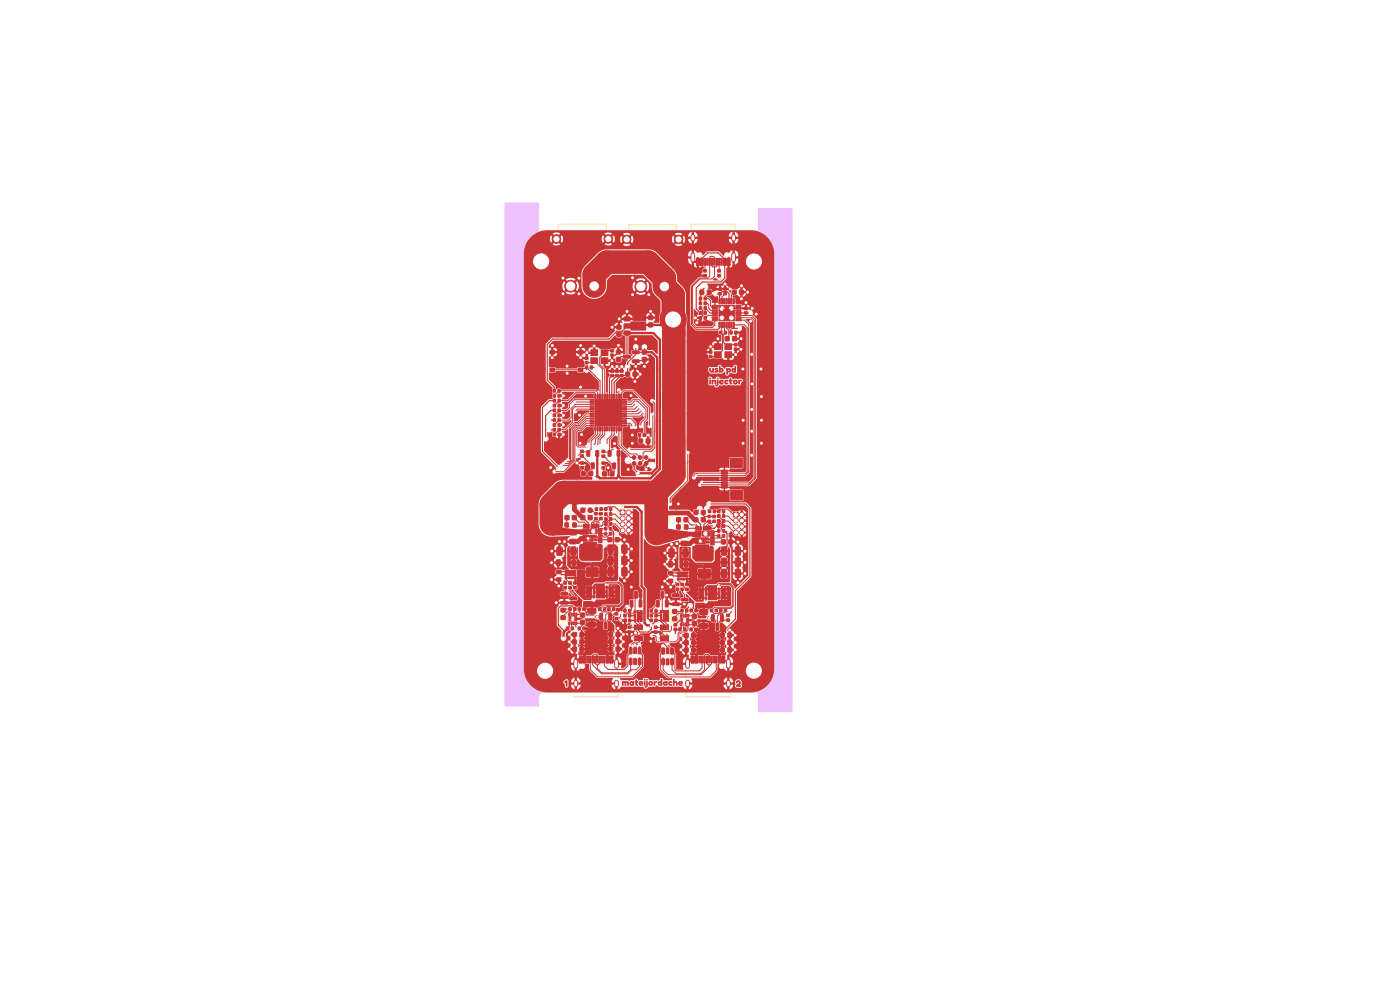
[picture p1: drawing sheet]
<svg xmlns="http://www.w3.org/2000/svg" width="297mm" height="210mm" viewBox="0 0 297 210" stroke-linecap="round" stroke-linejoin="round" font-family="sans-serif">
<g fill="#efc1ff" stroke="#efc1ff" stroke-width=".21">
<path d="M158.1 140.2l3.3-3.3v10.4l-.1 .2-3.2-3.2z"/>
<path d="M158.1 53.5l3.4-3.4v10.4l-.2 .2-3.2-3.2z"/>
<path d="M160.9 44.2h7.1v106.8h-7.1z"/>
<path d="M113.9 50.6l2.8 2.8v4.1l-3.1 3v-9.6z"/>
<path d="M114.1 137.3l.1-.2 3.2 3.1v4.1l-3.3 3.4z"/>
<path d="M107.1 43.1h7.2v106.7h-7.2z"/>
<circle cx="151.2" cy="128.1" r=".33"/>
<circle cx="123.3" cy="125.6" r=".33"/>
<circle cx="151.2" cy="125.9" r=".33"/>
<circle cx="147.1" cy="125.9" r=".33"/>
<circle cx="127.4" cy="125.6" r=".33"/>
<circle cx="127.4" cy="127.8" r=".33"/>
</g>
<g fill="#efc1ff">
<path d="M119.8 144.6l.3-.3h.2v1.3h-.2l-.1-.8h-.2z"/>
<path d="M150.5 80.6h.3v.8a.18 .18 0 0 1-.2 .2 .18 .18 0 0 1-.1-.2z"/>
<path d="M156.6 80.6h.4a.22 .22 0 0 1 .3-.1 .22 .22 0 0 1 .1 .3l-.4 .1v.5a.18 .18 0 0 1-.2 .2 .18 .18 0 0 1-.2-.2z"/>
<path d="M152.1 80.6l.3 .1v.9l-.1 .3a.26 .26 0 0 1-.3 .2 .26 .26 0 0 1-.2-.3 .26 .26 0 0 1 .3-.2z"/>
<path d="M155.6 80.7a.53 .53 0 0 1 .9 .1 .53 .53 0 0 1-.4 .8 .53 .53 0 0 1-.6-.5h.3l.2 .1 .2-.2-.2-.1-.2 .2h-.3z"/>
<path d="M150.5 78.1h.3l.2 .6 .1-.5a.18 .18 0 0 1 .2-.2 .18 .18 0 0 1 .2 .2v.8h-.3a.58 .58 0 0 1-.7-.1 .58 .58 0 0 1 0-.7z"/>
<path d="M153.7 80.7l.3-.1a.29 .29 0 0 1 .4 0 .29 .29 0 0 1 0 .3h-.4v.3a.25 .25 0 0 1 .4-.1 .25 .25 0 0 1 0 .4 .52 .52 0 0 1-.6-.1 .52 .52 0 0 1-.1-.7z"/>
<path d="M151 80.6l.3 .1a.4 .4 0 0 1 .5-.1 .4 .4 0 0 1 .2 .5v.3a.18 .18 0 0 1-.2 .2 .18 .18 0 0 1-.2-.2l-.1-.5-.2 .5a.18 .18 0 0 1-.2 .2 .18 .18 0 0 1-.1-.2z"/>
<path d="M152.7 80.7a.42 .42 0 0 1 .6-.2 .42 .42 0 0 1 0 .7h-.4l.6 .1a.5 .5 0 0 1-.6 .2 .5 .5 0 0 1-.4-.5l.7-.1-.7 .1z"/>
<path d="M152.5 77.6h.3l.1 .5a.5 .5 0 0 1 .6 .5 .5 .5 0 0 1-.7 .4h-.3v-.5l.5 .2 .2-.2-.2-.1-.5 .1z"/>
<path d="M154.1 78.1h.3a.5 .5 0 0 1 .7 .4 .5 .5 0 0 1-.7 .5v.4h-.3v-.9l.5 .2 .1-.2-.1-.1-.5 .1z"/>
<path d="M155.8 77.6l.4 .1v1.2l-.1 .1h-.3a.45 .45 0 0 1-.5 0 .45 .45 0 0 1-.2-.5l.5 .2 .2-.2-.2-.1-.5 .1a.47 .47 0 0 1 .7-.4z"/>
<path d="M154.8 80.3h.3v.2a.2 .2 0 0 1 .3 .2 .2 .2 0 0 1-.3 .2v.3a.18 .18 0 0 1 .3 .2 .18 .18 0 0 1-.2 .2l-.3-.1-.1-.6h-.2z"/>
<path d="M151.7 78.1l.3-.1 .4 .2-.2 .2h-.3a.4 .4 0 0 1 .5 .5 .4 .4 0 0 1-.7 .1l-.1-.1v-.2h.5a.41 .41 0 0 1-.4-.2 .41 .41 0 0 1 0-.4z"/>
<path d="M156.3 144.4a.53 .53 0 0 1 .8 .1 .53 .53 0 0 1-.3 .8h.2a.18 .18 0 0 1 .2 .2 .18 .18 0 0 1-.2 .2h-.7a.42 .42 0 0 1-.1-.5 .42 .42 0 0 1 .4-.2l.1-.3-.2 .1a.18 .18 0 0 1-.2 .2 .18 .18 0 0 1-.2-.2z"/>
<circle cx="152.3" cy="80.3" r=".19"/>
<circle cx="150.6" cy="80.3" r=".2"/>
</g>
<g fill="#efc1ff" stroke="#efc1ff" stroke-width=".21">
<path d="M148.1 91a1.95 1.95 0 0 1 1.4-1l.2 .2v.4l-.7 1.3a.65 .65 0 0 1-.9-.1 .65 .65 0 0 1 0-.8z"/>
<path d="M126.3 133.9h.7l-.9 2 1.2-.7-.7 2.4 .4-.2-.6 .9-.2-1 .2 .3 .3-1.7-1.2 .6z"/>
<path d="M149.9 134h.7l-.8 2 1.1-.6-.6 2.4 .3-.2-.6 .9-.2-1.1 .2 .3 .3-1.7-1.1 .6z"/>
</g>
<path d="M126.2 135.6l.2 .2M126.3 137.5l.5 .1M126.5 135.8l.2 .3M149.8 135.7l.2 .3M149.9 137.6l.5 .1M150.1 136l.2 .2" fill="none" stroke="#efc1ff" stroke-width=".21"/>
<g fill="#efc1ff">
<path d="M136.6 144.5h.3v.8a.18 .18 0 0 1-.1 .2 .18 .18 0 0 1-.2-.2z"/>
<path d="M138.7 144.5l.3 .1a.22 .22 0 0 1 .3-.1 .22 .22 0 0 1 .1 .3h-.3l-.1 .5a.18 .18 0 0 1-.2 .2 .18 .18 0 0 1-.1-.2z"/>
<path d="M137.1 144.5l.3 .1v.9l-.1 .3a.26 .26 0 0 1-.3 .2 .26 .26 0 0 1-.2-.3 .26 .26 0 0 1 .3-.2z"/>
<path d="M137.7 144.6a.53 .53 0 0 1 .8 .1 .53 .53 0 0 1-.3 .8 .53 .53 0 0 1-.7-.5h.4l.1 .1 .2-.1-.2-.2-.1 .2h-.4z"/>
<path d="M141.9 144.7l.2-.2a.29 .29 0 0 1 .4 0 .29 .29 0 0 1 0 .4h-.3v.2a.25 .25 0 0 1 .3 0 .25 .25 0 0 1 0 .3 .52 .52 0 0 1-.6-.1 .52 .52 0 0 1 0-.6z"/>
<path d="M133.6 144.6l.4-.1h.5v.9h-.3a.44 .44 0 0 1-.5 0 .44 .44 0 0 1-.2-.4l.5 .1 .1-.1-.1-.2-.5 .2z"/>
<path d="M140.8 144.6l.3-.1h.5v.9h-.3a.44 .44 0 0 1-.5 0 .44 .44 0 0 1-.2-.4l.5 .1 .2-.1-.2-.2-.5 .2z"/>
<path d="M142.8 144.1h.3v.5a.43 .43 0 0 1 .5 0 .43 .43 0 0 1 .2 .4v.3a.18 .18 0 0 1-.2 .2 .18 .18 0 0 1-.2-.2l-.1-.5-.2 .1v.4a.18 .18 0 0 1-.2 .2 .18 .18 0 0 1-.1-.2z"/>
<path d="M135.6 144.6a.42 .42 0 0 1 .6-.2 .42 .42 0 0 1 .1 .7h-.4l.5 .1a.5 .5 0 0 1-.6 .3 .5 .5 0 0 1-.3-.6l.6-.1-.6 .1z"/>
<path d="M144 144.6a.42 .42 0 0 1 .6-.2 .42 .42 0 0 1 .1 .7h-.5l.6 .1a.5 .5 0 0 1-.6 .3 .5 .5 0 0 1-.3-.6l.6-.1-.6 .1z"/>
<path d="M140.2 144l.3 .1v1.2l-.1 .2-.2-.1a.45 .45 0 0 1-.5 0 .45 .45 0 0 1-.2-.4l.5 .1 .2-.1-.2-.2-.5 .2a.47 .47 0 0 1 .7-.5z"/>
<path d="M134.8 144.2h.3v.3a.2 .2 0 0 1 .3 .2 .2 .2 0 0 1-.3 .1v.3a.18 .18 0 0 1 .3 .2 .18 .18 0 0 1-.2 .2l-.3-.1-.1-.6h-.2z"/>
<path d="M132 144.5h.5l.3 .1a.37 .37 0 0 1 .4-.1 .37 .37 0 0 1 .2 .5v.3a.18 .18 0 0 1-.2 .2 .18 .18 0 0 1-.2-.2v-.5l-.1 .5a.18 .18 0 0 1-.2 .2 .18 .18 0 0 1-.2-.2l-.1-.5-.1 .5a.18 .18 0 0 1-.2 .2 .18 .18 0 0 1-.2-.2z"/>
<circle cx="137.3" cy="144.2" r=".19"/>
<circle cx="136.8" cy="144.2" r=".2"/>
</g>
<g fill="#efc1ff" stroke="#efc1ff" stroke-width=".21">
<path d="M146.9 113h.5v.3h-.5z"/>
<path d="M146.9 113.5h.5v.3h-.5z"/>
<path d="M146.9 114.4h.5v.3h-.5z"/>
<path d="M146.9 114.8h.5v.3h-.5z"/>
<path d="M147.6 115.9h.3v.4h-.3z"/>
<path d="M147.6 115.6h2v.3h-2z"/>
<path d="M148 115.9h.3v.4h-.3z"/>
<path d="M148.5 115.9h.3v.4h-.3z"/>
<path d="M149.2 115.9h.3v.4h-.3z"/>
<path d="M149.6 115.6h.3v.7h-.3z"/>
<path d="M150.1 115.6h.3v.7h-.3z"/>
<path d="M150.8 115.3h.7v.3h-.7z"/>
<path d="M150.8 114.8h.7v.3h-.7z"/>
<path d="M150.8 114.4h.7v.3h-.7z"/>
<path d="M150.8 113.9h.7v.3h-.7z"/>
<path d="M150.8 113.5h.7v.3h-.7z"/>
<path d="M150.8 113h.7v.3h-.7z"/>
<path d="M150.8 112.6h.7v.3h-.7z"/>
<path d="M150.5 111.7h.3v.7h-.3z"/>
<path d="M150.1 111.7h.3v.7h-.3z"/>
<path d="M149.6 111.7h.3v.7h-.3z"/>
<path d="M149.2 111.7h.3v.7h-.3z"/>
<path d="M148.5 111.7h.3v.7h-.3z"/>
<path d="M148 111.7h.3v.7h-.3z"/>
<path d="M147.6 111.7h.3v.7h-.3z"/>
<path d="M148.9 112.7h1.6v1h-1.6z"/>
<path d="M147.4 112.7h1.2v1.1h-1.2z"/>
<path d="M147.4 114.1h2.2v1.2h-2.2z"/>
<path d="M149.6 114.1h.7v.5h-.7z"/>
<path d="M149.9 114.8h.6v.4h-.6z"/>
<path d="M153.1 114.5h.7v.9h-.7z"/>
<path d="M154.6 114.5h.8v.9h-.8z"/>
<path d="M148.2 116.7h2.5v1.9h-2.5z"/>
<path d="M148.2 120.8h2.5v1.9h-2.5z"/>
<path d="M119.9 121h.4v.4h-.4z"/>
<path d="M119.9 121.7h.4v.4h-.4z"/>
<path d="M120.3 121h1.5v1.1h-1.5z"/>
<path d="M121.8 121h.4v.4h-.4z"/>
<path d="M121.8 121.7h.4v.4h-.4z"/>
<path d="M119.9 122.3h.4v.4h-.4z"/>
<path d="M120.6 122.5h.9v.2h-.9z"/>
<path d="M121.8 122.3h.4v.4h-.4z"/>
<path d="M134.6 134.9h.4v1h-.4z"/>
<path d="M135.2 134.9h.5v1h-.5z"/>
<path d="M135.9 134.9h.4v1h-.4z"/>
<path d="M135.9 132.6h.4v1h-.4z"/>
<path d="M135.2 132.6h.5v1h-.5z"/>
<path d="M134.6 132.6h.4v1h-.4z"/>
<path d="M119 125.7h1.4v.5l-1.3 .1z"/>
<path d="M119 127.6h1.4v.5l-1.3 .1z"/>
<path d="M120.9 126.7l1.3-.1 .1 .5-1.4 .1z"/>
<path d="M153.1 103.2h1.2v.3h-1.2z"/>
<path d="M153.1 102.7h1.2v.3h-1.2z"/>
<path d="M153.1 102.2h1.2v.3h-1.2z"/>
<path d="M153.1 101.7h1.2v.3h-1.2z"/>
<path d="M153.1 101.2h1.2v.3h-1.2z"/>
<path d="M153.1 100.7h1.2v.3h-1.2z"/>
<path d="M153.1 100.2h1.2v.3h-1.2z"/>
<path d="M153.1 99.7h1.2v.3h-1.2z"/>
<path d="M155 97.2h2.5v2h-2.5z"/>
<path d="M155 104.1h2.5v2h-2.5z"/>
<path d="M139.3 127.3l.5 .1v1.4l-.5-.1z"/>
<path d="M141.2 127.3l.5 .1v1.4l-.5-.1z"/>
<path d="M140.2 125.5h.6l-.1 1.4-.5-.1z"/>
<path d="M153.7 70.3h.4v.5h-.4z"/>
<path d="M152.7 70.3h.4v.5h-.4z"/>
<path d="M128.3 109.8h.5v.6h-.5z"/>
<path d="M129.3 109.8h.5v.6h-.5z"/>
<path d="M119 130.6h.9v.8h-.9z"/>
<path d="M119 129.1h.9v.7h-.9z"/>
<path d="M123.1 135.7h.7v.9h-.7z"/>
<path d="M121.5 135.7h.8v.9h-.8z"/>
<path d="M130.8 75.8h.8v.8h-.8z"/>
<path d="M130.8 74.3h.8v.8h-.8z"/>
<path d="M155.9 70.3h.4v.5h-.4z"/>
<path d="M154.9 70.3h.4v.5h-.4z"/>
<path d="M129 114.1h.8v.8h-.8z"/>
<path d="M130.5 114.1h.8v.8h-.8z"/>
<path d="M152.7 129.2h.4v.6h-.4z"/>
<path d="M153.7 129.2h.5v.6h-.5z"/>
<path d="M152.2 112.3h.5v.6h-.5z"/>
<path d="M153.3 112.3h.4v.6h-.4z"/>
<path d="M152.9 135.9h.7v.8h-.7z"/>
<path d="M154.4 135.9h.8v.8h-.8z"/>
<path d="M135.8 129.5h.4v.4h-.4z"/>
<path d="M135.2 129.5h.4v.4h-.4z"/>
<path d="M135.2 129.9h1v1.5h-1z"/>
<path d="M135.8 131.4h.4v.4h-.4z"/>
<path d="M135.2 131.4h.4v.4h-.4z"/>
<path d="M134.5 129.5h.4v.4h-.4z"/>
<path d="M134.5 130.2h.3v.9h-.3z"/>
<path d="M134.5 131.4h.4v.4h-.4z"/>
<path d="M146.7 137.5h.8v.8h-.8z"/>
<path d="M145.2 137.5h.8v.8h-.8z"/>
<path d="M143.7 121.3h.4v.4h-.4z"/>
<path d="M143.7 122h.4v.4h-.4z"/>
<path d="M144.1 121.3h1.5v1.1h-1.5z"/>
<path d="M145.6 121.3h.4v.4h-.4z"/>
<path d="M145.6 122h.4v.4h-.4z"/>
<path d="M143.7 122.6h.4v.4h-.4z"/>
<path d="M144.4 122.7h.9v.3h-.9z"/>
<path d="M145.6 122.6h.4v.4h-.4z"/>
<path d="M132.4 67.3l1.1-.1 .2 .8-.2 .1h-1l-.1-.2z"/>
<path d="M132.4 68.7h1.5v-.4h3.1v1.7h-3.1v-.4h-1.5z"/>
<path d="M132.4 70.3l1.1-.1 .2 .8-.2 .1h-1l-.1-.2z"/>
<path d="M146.9 130.4h.8v.7h-.8z"/>
<path d="M146.9 131.9h.8v.8h-.8z"/>
<path d="M123.1 137.3h.7v.8h-.7z"/>
<path d="M121.5 137.3h.8v.8h-.8z"/>
<path d="M129 118.1l.8-.1 .3 .1v1.4l-.2 .3h-.7l-.2-.2z"/>
<path d="M132 118.1l.8-.1 .2 .1v1.4l-.1 .3h-.8l-.2-.2z"/>
<path d="M118.4 90.9h.5v.5h-.5z"/>
<path d="M117.4 90.9h.4v.5h-.4z"/>
<path d="M123.2 96.5h.5v.5h-.5z"/>
<path d="M123.2 95.5h.5v.5h-.5z"/>
<path d="M154.3 54.8h.6v1.5h-.6z"/>
<path d="M153.5 54.8h.6v1.5h-.6z"/>
<path d="M152.4 54.8h.3v1.5h-.3z"/>
<path d="M151.4 54.8h.3v1.5h-.3z"/>
<path d="M150.9 54.8h.3v1.5h-.3z"/>
<path d="M149.9 54.8h.3v1.5h-.3z"/>
<path d="M148.6 54.8h.6v1.5h-.6z"/>
<path d="M147.8 54.8h.6v1.5h-.6z"/>
<path d="M149.4 54.8h.3v1.5h-.3z"/>
<path d="M150.4 54.8h.3v1.5h-.3z"/>
<path d="M151.9 54.8h.3v1.5h-.3z"/>
<path d="M152.9 54.8h.3v1.5h-.3z"/>
<path d="M143.6 111.4h.7v.8h-.7z"/>
<path d="M145.2 111.4h.7v.8h-.7z"/>
<path d="M119.9 110.9h.7v.9h-.7z"/>
<path d="M121.5 110.9h.7v.9h-.7z"/>
<path d="M122.9 139.2h.6v1.4h-.6z"/>
<path d="M123.7 139.2h.6v1.4h-.6z"/>
<path d="M125.1 139.2h.3v1.4h-.3z"/>
<path d="M126.1 139.2h.3v1.4h-.3z"/>
<path d="M126.6 139.2h.3v1.4h-.3z"/>
<path d="M127.6 139.2h.3v1.4h-.3z"/>
<path d="M128.6 139.2h.6v1.4h-.6z"/>
<path d="M129.4 139.2h.6v1.4h-.6z"/>
<path d="M128.1 139.2h.3v1.4h-.3z"/>
<path d="M127.1 139.2h.3v1.4h-.3z"/>
<path d="M125.6 139.2h.3v1.4h-.3z"/>
<path d="M124.6 139.2h.3v1.4h-.3z"/>
<path d="M129 128.9h.4v.6h-.4z"/>
<path d="M130 128.9h.4v.6h-.4z"/>
<path d="M137.9 130.3h.5v.6h-.5z"/>
<path d="M139 130.3h.4v.6h-.4z"/>
<path d="M123.4 100.1h.7v.8h-.7z"/>
<path d="M124.9 100.1h.8v.8h-.8z"/>
<path d="M142.7 130.9h.8v.7h-.8z"/>
<path d="M142.7 129.3h.8v.8h-.8z"/>
<path d="M127.2 109.8h.6v.4h-.6z"/>
<path d="M127.2 108.7h.6v.5h-.6z"/>
<path d="M136.3 74.3h.8v.8h-.8z"/>
<path d="M136.3 75.9h.8v.7h-.8z"/>
<path d="M124.8 107.8h.8v.8h-.8z"/>
<path d="M123.3 107.8h.7v.8h-.7z"/>
<path d="M148.5 129.4l1.5-.1 .2 .2-.1 .7-.2 .2h-1.3l-.2-.2z"/>
<path d="M148.5 132.3l1.5-.1 .2 .3-.1 .7-.2 .1h-1.3l-.2-.2z"/>
<path d="M129.2 130.1l.5 .1-.1 1.4-.5-.1z"/>
<path d="M127.3 130.1l.5 .1-.1 1.4-.5-.1z"/>
<path d="M128.2 132l.6 .1-.1 1.3-.5-.1z"/>
<path d="M151.6 74.6h1.4v1.2h-1.4z"/>
<path d="M153.8 74.6h1.4v1.2h-1.4z"/>
<path d="M153.8 72.9h1.4v1.2h-1.4z"/>
<path d="M151.6 72.9h1.4v1.2h-1.4z"/>
<path d="M135.4 137.4l.6 .1-.1 1.2-.5-.1z"/>
<path d="M134.5 137.4l.5 .1-.1 1.2-.5-.1z"/>
<path d="M133.5 137.4l.6 .1-.1 1.2-.5-.1z"/>
<path d="M133.5 139.7l.6 .1-.1 1.2-.5-.1z"/>
<path d="M134.5 139.7l.5 .1-.1 1.2-.5-.1z"/>
<path d="M135.4 139.7l.6 .1-.1 1.2-.5-.1z"/>
<path d="M134.2 76.4l1.3-.1 .1 .5-1.4 .1z"/>
<path d="M134.2 74.5l1.3-.1 .1 .5-1.4 .1z"/>
<path d="M132.3 75.4h1.3l.1 .5-1.3 .1z"/>
<path d="M133.2 133.8h.6v.5h-.6z"/>
<path d="M133.2 132.8h.6v.5h-.6z"/>
<path d="M130.9 95.6l.6 .1-.1 1.1-.5-.1z"/>
<path d="M129 95.6l.6 .1-.1 1.1-.5-.1z"/>
<path d="M130 98.2l.6 .1-.1 1.1-.5-.1z"/>
<path d="M124.2 76.7h.5v.5h-.5z"/>
<path d="M124.2 75.7h.5v.5h-.5z"/>
<path d="M150.2 110.3h.6v.5h-.6z"/>
<path d="M150.2 109.3h.6v.5h-.6z"/>
<path d="M152.2 109.2h.5v.6h-.5z"/>
<path d="M153.3 109.2h.4v.6h-.4z"/>
<path d="M129.6 79.4h.5v.5h-.5z"/>
<path d="M129.6 78.5h.5v.5h-.5z"/>
<path d="M137.1 93.1h.8v.9h-.8z"/>
<path d="M135.5 93.1h.8v.9h-.8z"/>
<path d="M131.7 83.7h.2v.8h-.2z"/>
<path d="M131.2 83.7h.2v.8h-.2z"/>
<path d="M130.7 83.7h.2v.8h-.2z"/>
<path d="M130.2 83.7h.2v.8h-.2z"/>
<path d="M129.7 83.7h.2v.8h-.2z"/>
<path d="M129.2 83.7h.2v.8h-.2z"/>
<path d="M128.7 83.7h.2v.8h-.2z"/>
<path d="M128.2 83.7h.2v.8h-.2z"/>
<path d="M127.7 83.7h.2v.8h-.2z"/>
<path d="M127.2 83.7h.2v.8h-.2z"/>
<path d="M126.7 83.7h.2v.8h-.2z"/>
<path d="M126.2 83.7h.2v.8h-.2z"/>
<path d="M125.2 84.7h.8v.2h-.8z"/>
<path d="M125.2 85.2h.8v.2h-.8z"/>
<path d="M125.2 85.7h.8v.2h-.8z"/>
<path d="M125.2 86.2h.8v.2h-.8z"/>
<path d="M125.2 86.7h.8v.2h-.8z"/>
<path d="M125.2 87.2h.8v.2h-.8z"/>
<path d="M125.2 87.7h.8v.2h-.8z"/>
<path d="M125.2 88.2h.8v.2h-.8z"/>
<path d="M125.2 88.7h.8v.2h-.8z"/>
<path d="M125.2 89.2h.8v.2h-.8z"/>
<path d="M125.2 89.7h.8v.2h-.8z"/>
<path d="M125.2 90.2h.8v.2h-.8z"/>
<path d="M126.2 90.6h.2v.8h-.2z"/>
<path d="M126.7 90.6h.2v.8h-.2z"/>
<path d="M127.2 90.6h.2v.8h-.2z"/>
<path d="M127.7 90.6h.2v.8h-.2z"/>
<path d="M128.2 90.6h.2v.8h-.2z"/>
<path d="M128.7 90.6h.2v.8h-.2z"/>
<path d="M129.2 90.6h.2v.8h-.2z"/>
<path d="M129.7 90.6h.2v.8h-.2z"/>
<path d="M130.2 90.6h.2v.8h-.2z"/>
<path d="M130.7 90.6h.2v.8h-.2z"/>
<path d="M131.2 90.6h.2v.8h-.2z"/>
<path d="M131.7 90.6h.2v.8h-.2z"/>
<path d="M132.1 90.2h.8v.2h-.8z"/>
<path d="M132.1 89.7h.8v.2h-.8z"/>
<path d="M132.1 89.2h.8v.2h-.8z"/>
<path d="M132.1 88.7h.8v.2h-.8z"/>
<path d="M132.1 88.2h.8v.2h-.8z"/>
<path d="M132.1 87.7h.8v.2h-.8z"/>
<path d="M132.1 87.2h.8v.2h-.8z"/>
<path d="M132.1 86.7h.8v.2h-.8z"/>
<path d="M132.1 86.2h.8v.2h-.8z"/>
<path d="M132.1 85.7h.8v.2h-.8z"/>
<path d="M132.1 85.2h.8v.2h-.8z"/>
<path d="M132.1 84.7h.8v.2h-.8z"/>
<path d="M126.2 84.7h5.6v5.6h-5.6z"/>
<path d="M155.6 108.7h1v1h-1z"/>
<path d="M130.9 70.6h.8v.7h-.8z"/>
<path d="M130.9 69h.8v.8h-.8z"/>
<path d="M153.1 120.8h.8l.2 .1 .1 1.4-.2 .2-.7 .1-.3-.2z"/>
<path d="M156 120.8h.9l.2 .1v1.4l-.1 .2-.8 .1-.2-.2z"/>
<path d="M152.9 137.5h.7v.8h-.7z"/>
<path d="M154.4 137.5h.8v.8h-.8z"/>
<path d="M124.5 126.3h.4v.4h-.4z"/>
<path d="M125.1 126.3h.4v.4h-.4z"/>
<path d="M124.5 124.9h1v1.4h-1z"/>
<path d="M124.5 124.4h.4v.5h-.4z"/>
<path d="M125.1 124.4h.4v.5h-.4z"/>
<path d="M125.8 126.3h.4v.4h-.4z"/>
<path d="M125.9 125.1h.3v1h-.3z"/>
<path d="M125.8 124.4h.4v.5h-.4z"/>
<path d="M152.3 58.2h.5v.5h-.5z"/>
<path d="M152.3 57.2h.5v.5h-.5z"/>
<path d="M127.9 100.1h.7v.8h-.7z"/>
<path d="M129.5 100.1h.7v.8h-.7z"/>
<path d="M129.6 74.2h.5v.4h-.5z"/>
<path d="M129.6 75.1h.5v.5h-.5z"/>
<path d="M123.2 130.1h.8v.8h-.8z"/>
<path d="M123.2 131.6h.8v.8h-.8z"/>
<path d="M120.6 123.4h.6v.5h-.6z"/>
<path d="M120.6 124.4h.6v.5h-.6z"/>
<path d="M118.4 86.8h.5v.5h-.5z"/>
<path d="M117.4 86.8h.4v.5h-.4z"/>
<path d="M143.6 109.8h.7v.9h-.7z"/>
<path d="M145.1 109.8h.8v.9h-.8z"/>
<path d="M123.2 99h.6v.5h-.6z"/>
<path d="M123.2 98h.6v.4h-.6z"/>
<path d="M150.5 75.4h.5v.5h-.5z"/>
<path d="M150.5 74.4h.5v.5h-.5z"/>
<path d="M120.2 133h.4v.6h-.4z"/>
<path d="M121.2 133h.4v.6h-.4z"/>
<path d="M158 66.1h.5v.5h-.5z"/>
<path d="M158 65.2h.5v.5h-.5z"/>
<path d="M120.9 112.6l1.2-.1 .2 .2v.6l-.2 .2h-1.1l-.1-.3z"/>
<path d="M120.9 114.5l1.2-.1 .2 .2v.6l-.2 .2h-1.1l-.1-.3z"/>
<path d="M148.5 61.6h.8v.8h-.8z"/>
<path d="M150.1 61.6h.7v.8h-.7z"/>
<path d="M128.3 111.9h.4v.5h-.4z"/>
<path d="M129.3 111.9h.4v.5h-.4z"/>
<path d="M145.2 119.2h.7v1h-.7z"/>
<path d="M141.9 119.2h.7v1h-.7z"/>
<path d="M117.4 85.7h.4v.6h-.4z"/>
<path d="M118.4 85.7h.5v.6h-.5z"/>
<path d="M121.7 123.4h.6v.5h-.6z"/>
<path d="M121.7 124.5h.6v.4h-.6z"/>
<path d="M128.3 110.9h.5v.5h-.5z"/>
<path d="M129.3 110.9h.5v.5h-.5z"/>
<path d="M127.7 99h.6v.5h-.6z"/>
<path d="M127.7 98h.6v.5h-.6z"/>
<path d="M136.4 92h.5v.5h-.5z"/>
<path d="M135.4 92h.5v.5h-.5z"/>
<path d="M124.4 116.3h2.5v1.9h-2.5z"/>
<path d="M124.4 120.4h2.5v1.9h-2.5z"/>
<path d="M148.2 126.7h.4v.4h-.4z"/>
<path d="M148.9 126.7h.4v.4h-.4z"/>
<path d="M148.2 125.2h1.1v1.5h-1.1z"/>
<path d="M148.2 124.8h.4v.4h-.4z"/>
<path d="M148.9 124.8h.4v.4h-.4z"/>
<path d="M149.5 126.7h.4v.4h-.4z"/>
<path d="M149.6 125.5h.3v.9h-.3z"/>
<path d="M149.5 124.8h.4v.4h-.4z"/>
<path d="M141.9 121.3h.8v.6h-.8z"/>
<path d="M141.9 122.9h.8v.7h-.8z"/>
<path d="M119.9 109.4h.8v.8h-.8z"/>
<path d="M121.4 109.4h.8v.8h-.8z"/>
<path d="M155.8 72.9h.5v.5h-.5z"/>
<path d="M155.8 73.8h.5v.5h-.5z"/>
<path d="M127.7 96.5h.6v.5h-.6z"/>
<path d="M127.7 95.5h.6v.5h-.6z"/>
<path d="M116.7 74.3h1v.8h-1z"/>
<path d="M122.7 74.3h1v.8h-1z"/>
<path d="M116.7 78.1h1v.7h-1z"/>
<path d="M122.7 78.1h1v.7h-1z"/>
<path d="M138.9 131.3h.5v.6h-.5z"/>
<path d="M138 131.3h.4v.6h-.4z"/>
<path d="M154.2 131.3h.5v.5h-.5z"/>
<path d="M154.2 130.3h.5v.5h-.5z"/>
<path d="M128 128.9h.5v.6h-.5z"/>
<path d="M127 128.9h.5v.6h-.5z"/>
<path d="M156.1 67.8h1.1v.2h-1.1z"/>
<path d="M156.1 67.3h1.1v.2h-1.1z"/>
<path d="M156.1 66.8h1.1v.2h-1.1z"/>
<path d="M156.1 66.3h1.1v.2h-1.1z"/>
<path d="M156.1 65.8h1.1v.2h-1.1z"/>
<path d="M156.1 65.3h1.1v.2h-1.1z"/>
<path d="M156.1 64.8h1.1v.2h-1.1z"/>
<path d="M155.5 63.3h.3v1.1h-.3z"/>
<path d="M155 63.3h.3v1.1h-.3z"/>
<path d="M154.5 63.3h.3v1.1h-.3z"/>
<path d="M154 63.3h.3v1.1h-.3z"/>
<path d="M153.5 63.3h.3v1.1h-.3z"/>
<path d="M153 63.3h.3v1.1h-.3z"/>
<path d="M152.5 63.3h.3v1.1h-.3z"/>
<path d="M151.1 64.8h1.1v.2h-1.1z"/>
<path d="M151.1 65.3h1.1v.2h-1.1z"/>
<path d="M151.1 65.8h1.1v.2h-1.1z"/>
<path d="M151.1 66.3h1.1v.2h-1.1z"/>
<path d="M151.1 66.8h1.1v.2h-1.1z"/>
<path d="M151.1 67.3h1.1v.2h-1.1z"/>
<path d="M151.1 67.8h1.1v.2h-1.1z"/>
<path d="M152.5 68.3h.3v1.1h-.3z"/>
<path d="M153 68.3h.3v1.1h-.3z"/>
<path d="M153.5 68.3h.3v1.1h-.3z"/>
<path d="M154 68.3h.3v1.1h-.3z"/>
<path d="M154.5 68.3h.3v1.1h-.3z"/>
<path d="M155 68.3h.3v1.1h-.3z"/>
<path d="M155.5 68.3h.3v1.1h-.3z"/>
<path d="M152.5 64.8h3.3v3.2h-3.3z"/>
<path d="M123.3 109.4h.7v.8h-.7z"/>
<path d="M124.8 109.4h.8v.8h-.8z"/>
<path d="M153.6 124.8h.4v.4h-.4z"/>
<path d="M153 124.8h.4v.4h-.4z"/>
<path d="M153 125.2h1v1.4h-1z"/>
<path d="M153.6 126.6h.4v.5h-.4z"/>
<path d="M153 126.6h.4v.5h-.4z"/>
<path d="M152.3 124.8h.4v.4h-.4z"/>
<path d="M152.3 125.5h.3v.9h-.3z"/>
<path d="M152.3 126.6h.4v.5h-.4z"/>
<path d="M118.4 88.8h.5v.6h-.5z"/>
<path d="M117.4 88.8h.4v.6h-.4z"/>
<path d="M146.7 134.4h.8v.8h-.8z"/>
<path d="M145.2 134.4h.8v.8h-.8z"/>
<path d="M144.5 123.7h.5v.5h-.5z"/>
<path d="M144.5 124.8h.5v.4h-.5z"/>
<path d="M148.4 63h.4v.6h-.4z"/>
<path d="M149.4 63h.4v.6h-.4z"/>
<path d="M118.1 121h.9v.6h-.9z"/>
<path d="M118.1 122.6h.9v.7h-.9z"/>
<path d="M123.7 133h.4v.6h-.4z"/>
<path d="M122.7 133h.4v.6h-.4z"/>
<path d="M129 115.6h.8l.3 .1v1.4l-.2 .3h-.7l-.2-.2z"/>
<path d="M132 115.6h.8l.2 .1v1.4l-.1 .3h-.8l-.2-.2z"/>
<path d="M155.4 61.6h.7v.8h-.7z"/>
<path d="M156.9 61.6h.8v.8h-.8z"/>
<path d="M151.3 108.2h.5v.5h-.5z"/>
<path d="M150.3 108.2h.5v.5h-.5z"/>
<path d="M123.1 112.6h.6v.3h-.6z"/>
<path d="M123.1 113h.6v.3h-.6z"/>
<path d="M123.1 113.9h.6v.3h-.6z"/>
<path d="M123.1 114.4h.6v.3h-.6z"/>
<path d="M123.8 115.4h.3v.4h-.3z"/>
<path d="M123.8 115.1h2v.3h-2z"/>
<path d="M124.2 115.4h.3v.4h-.3z"/>
<path d="M124.7 115.4h.3v.4h-.3z"/>
<path d="M125.4 115.4h.3v.4h-.3z"/>
<path d="M125.8 115.1h.3v.7h-.3z"/>
<path d="M126.3 115.1h.3v.7h-.3z"/>
<path d="M127 114.8h.7v.3h-.7z"/>
<path d="M127 114.4h.7v.3h-.7z"/>
<path d="M127 113.9h.7v.3h-.7z"/>
<path d="M127 113.5h.7v.3h-.7z"/>
<path d="M127 113h.7v.3h-.7z"/>
<path d="M127 112.6h.7v.3h-.7z"/>
<path d="M127 112.1h.7v.3h-.7z"/>
<path d="M126.7 111.2h.3v.8h-.3z"/>
<path d="M126.3 111.2h.3v.8h-.3z"/>
<path d="M125.8 111.2h.3v.8h-.3z"/>
<path d="M125.4 111.2h.3v.8h-.3z"/>
<path d="M124.7 111.2h.3v.8h-.3z"/>
<path d="M124.2 111.2h.3v.8h-.3z"/>
<path d="M123.8 111.2h.3v.8h-.3z"/>
<path d="M125.1 112.2h1.6v1h-1.6z"/>
<path d="M123.7 112.2h1.1v1.1h-1.1z"/>
<path d="M123.7 113.6h2.1v1.2h-2.1z"/>
<path d="M125.8 113.6h.7v.5h-.7z"/>
<path d="M126.1 114.3h.6v.4h-.6z"/>
<path d="M122.1 130.1h.3v.5h-.3z"/>
<path d="M121.6 130.1h.3v.5h-.3z"/>
<path d="M121.1 130.1h.3v.5h-.3z"/>
<path d="M120.6 130.1h.3v.5h-.3z"/>
<path d="M120.6 132h.3v.5h-.3z"/>
<path d="M121.1 132h.3v.5h-.3z"/>
<path d="M121.6 132h.3v.5h-.3z"/>
<path d="M122.1 132h.3v.5h-.3z"/>
<path d="M120.7 130.8h1.6v.9h-1.6z"/>
<path d="M127.3 107.7h.5v.6h-.5z"/>
<path d="M126.3 107.7h.4v.6h-.4z"/>
<path d="M143.4 124.8h.6v.4h-.6z"/>
<path d="M143.4 123.7h.6v.5h-.6z"/>
<path d="M144.6 113l1.2-.1 .2 .3-.1 .5-.2 .2h-1l-.2-.2z"/>
<path d="M144.6 114.9l1.2-.1 .2 .3-.1 .5-.2 .2h-1l-.2-.2z"/>
<path d="M147.3 109.8h.7v.9h-.7z"/>
<path d="M148.8 109.8h.8v.9h-.8z"/>
<path d="M133.3 131.3h.5v.6h-.5z"/>
<path d="M132.4 131.3h.5v.6h-.5z"/>
<path d="M143 133.3h.5v.4h-.5z"/>
<path d="M143 132.3h.5v.5h-.5z"/>
<path d="M144.9 116.5l.8-.1 .3 .2v1.4l-.2 .2h-.7l-.2-.2z"/>
<path d="M142 116.5l.8-.1 .2 .2v1.4l-.1 .2h-.8l-.2-.2z"/>
<path d="M138.8 133.9h.6v.4h-.6z"/>
<path d="M138.8 132.8h.6v.5h-.6z"/>
<path d="M148.8 108.3h.8v.8h-.8z"/>
<path d="M147.3 108.3h.7v.8h-.7z"/>
<path d="M121.1 116.1l.9-.1 .2 .2v1.4l-.1 .2h-.8l-.2-.1z"/>
<path d="M118.2 116.1l.8-.1 .2 .2 .1 1.4-.2 .2h-.7l-.3-.1z"/>
<path d="M141.4 129.5h.4v.4h-.4z"/>
<path d="M140.8 129.5h.4v.4h-.4z"/>
<path d="M140.8 129.9h1v1.5h-1z"/>
<path d="M141.4 131.4h.4v.4h-.4z"/>
<path d="M140.8 131.4h.4v.4h-.4z"/>
<path d="M140.1 129.5h.4v.4h-.4z"/>
<path d="M140.1 130.2h.3v.9h-.3z"/>
<path d="M140.1 131.4h.4v.4h-.4z"/>
<path d="M117.4 83.7h.4v.5h-.4z"/>
<path d="M118.4 83.7h.5v.5h-.5z"/>
<path d="M117.4 91.9h.4v.6h-.4z"/>
<path d="M118.4 91.9h.5v.6h-.5z"/>
<path d="M130.6 79.4h.6v.5h-.6z"/>
<path d="M130.6 78.5h.6v.5h-.6z"/>
<path d="M118.4 84.7h.5v.6h-.5z"/>
<path d="M117.4 84.7h.4v.6h-.4z"/>
<path d="M129.2 134.2h.7v.8h-.7z"/>
<path d="M130.7 134.2h.8v.8h-.8z"/>
<path d="M153.3 108.2h.4v.5h-.4z"/>
<path d="M152.2 108.2h.5v.5h-.5z"/>
<path d="M147.4 129.2h.5v.6h-.5z"/>
<path d="M146.4 129.2h.5v.6h-.5z"/>
<path d="M146.6 139.2h.6v1.4h-.6z"/>
<path d="M147.4 139.2h.6v1.4h-.6z"/>
<path d="M148.8 139.2h.3v1.4h-.3z"/>
<path d="M149.8 139.2h.3v1.4h-.3z"/>
<path d="M150.3 139.2h.3v1.4h-.3z"/>
<path d="M151.3 139.2h.3v1.4h-.3z"/>
<path d="M152.3 139.2h.6v1.4h-.6z"/>
<path d="M153.1 139.2h.6v1.4h-.6z"/>
<path d="M151.8 139.2h.3v1.4h-.3z"/>
<path d="M150.8 139.2h.3v1.4h-.3z"/>
<path d="M149.3 139.2h.3v1.4h-.3z"/>
<path d="M148.3 139.2h.3v1.4h-.3z"/>
<path d="M152.5 62.1h.5v.4h-.5z"/>
<path d="M152.5 61.1h.5v.5h-.5z"/>
<path d="M130.5 130h.5v.4h-.5z"/>
<path d="M130.5 131h.5v.5h-.5z"/>
<path d="M144 133.2h.5v.6h-.5z"/>
<path d="M145 133.2h.5v.6h-.5z"/>
<path d="M145.5 123.7h.5v.5h-.5z"/>
<path d="M145.5 124.8h.5v.4h-.5z"/>
<path d="M153.1 116.1l.8-.1 .2 .2 .1 1.4-.2 .2h-.7l-.3-.2z"/>
<path d="M156 116.1l.9-.1 .2 .2v1.4l-.1 .2h-.8l-.2-.2z"/>
<path d="M129.2 137.3h.7v.8h-.7z"/>
<path d="M130.7 137.3h.8v.8h-.8z"/>
<path d="M123.7 128.9h.4v.6h-.4z"/>
<path d="M122.7 128.9h.4v.6h-.4z"/>
<path d="M152.9 134.3h.7v.9h-.7z"/>
<path d="M154.4 134.3h.8v.9h-.8z"/>
<path d="M129.3 107.7h.5v.6h-.5z"/>
<path d="M128.3 107.7h.5v.6h-.5z"/>
<path d="M152.2 111.3h.5v.6h-.5z"/>
<path d="M153.3 111.3h.4v.6h-.4z"/>
<path d="M149.3 57.2h.6v.5h-.6z"/>
<path d="M149.3 58.2h.6v.5h-.6z"/>
<path d="M133.7 127.3l.6 .1-.1 1.4-.5-.1z"/>
<path d="M135.6 127.3l.6 .1-.1 1.4-.5-.1z"/>
<path d="M134.7 125.5h.5l-.1 1.4-.5-.1z"/>
<path d="M153.3 113.4h.4v.6h-.4z"/>
<path d="M152.2 113.4h.5v.6h-.5z"/>
<path d="M129 120.5l.8-.1 .3 .1v1.4l-.2 .3h-.7l-.2-.2z"/>
<path d="M132 120.5l.8-.1 .2 .1v1.4l-.1 .3h-.8l-.2-.2z"/>
<path d="M124.8 129.1l1.5-.1 .1 .2v.8l-.2 .1h-1.4l-.1-.2z"/>
<path d="M124.8 132l1.5-.1 .1 .3v.7l-.2 .1h-1.4l-.1-.2z"/>
<path d="M145.5 129.2h.4v.6h-.4z"/>
<path d="M144.4 129.2h.5v.6h-.5z"/>
<path d="M142.7 126h1.3l.1 .5h-1.4z"/>
<path d="M142.7 127.9h1.3l.1 .5h-1.4z"/>
<path d="M144.5 126.9h1.4l.1 .5-1.4 .1z"/>
<path d="M149.4 66.1h.4v.6h-.4z"/>
<path d="M148.4 66.1h.4v.6h-.4z"/>
<path d="M128.3 108.8h.5v.5h-.5z"/>
<path d="M129.3 108.8h.5v.5h-.5z"/>
<path d="M129.2 135.7h.7v.8h-.7z"/>
<path d="M130.7 135.7h.8v.8h-.8z"/>
<path d="M117.4 87.8h.4v.6h-.4z"/>
<path d="M118.4 87.8h.5v.6h-.5z"/>
<path d="M140.1 134.9h.4v1h-.4z"/>
<path d="M140.8 134.9h.4v1h-.4z"/>
<path d="M141.4 134.9h.4v1h-.4z"/>
<path d="M141.4 132.6h.4v1h-.4z"/>
<path d="M140.8 132.6h.4v1h-.4z"/>
<path d="M140.1 132.6h.4v1h-.4z"/>
<path d="M125.2 77.6h.5v.6h-.5z"/>
<path d="M124.2 77.6h.5v.6h-.5z"/>
<path d="M153.1 118.4h.8l.2 .1 .1 1.4-.2 .3h-.7l-.3-.2z"/>
<path d="M156 118.4h.9l.2 .1v1.4l-.1 .3h-.8l-.2-.2z"/>
<path d="M151.7 129.2h.5v.6h-.5z"/>
<path d="M150.7 129.2h.5v.6h-.5z"/>
<path d="M152.2 110.2h.5v.6h-.5z"/>
<path d="M153.3 110.2h.4v.6h-.4z"/>
<path d="M153.9 71.4h.8v.9h-.8z"/>
<path d="M155.4 71.4h.8v.9h-.8z"/>
<path d="M121.7 128.9h.5v.6h-.5z"/>
<path d="M120.7 128.9h.5v.6h-.5z"/>
<path d="M131.6 108.2h1v1h-1z"/>
<path d="M119.6 124.4h.6v.5h-.6z"/>
<path d="M119.6 123.4h.6v.5h-.6z"/>
<path d="M151.2 110.3h.6v.5h-.6z"/>
<path d="M151.2 109.3h.6v.5h-.6z"/>
<path d="M126.4 95.6l.6 .1-.1 1.1-.5-.1z"/>
<path d="M124.5 95.6l.6 .1-.1 1.1-.5-.1z"/>
<path d="M125.5 98.2l.6 .1-.1 1.1-.6-.1z"/>
<path d="M132.3 129.3h.5v.5h-.5z"/>
<path d="M133.4 129.3h.4v.5h-.4z"/>
<path d="M139 129.3h.4v.5h-.4z"/>
<path d="M137.9 129.3h.5v.5h-.5z"/>
<path d="M146.8 135.9h.7v.9h-.7z"/>
<path d="M145.2 135.9h.8v.9h-.8z"/>
<path d="M132.8 79h.7v.8h-.7z"/>
<path d="M134.3 79h.8v.8h-.8z"/>
<path d="M121.4 118.8h.7v1.1h-.7z"/>
<path d="M118.1 118.8h.7v1.1h-.7z"/>
<path d="M149.4 65.1h.5v.6h-.5z"/>
<path d="M148.4 65.1h.4v.6h-.4z"/>
<path d="M129.8 124.4h.4v.4h-.4z"/>
<path d="M129.2 124.4h.4v.4h-.4z"/>
<path d="M129.2 124.8h1v1.5h-1z"/>
<path d="M129.8 126.3h.4v.4h-.4z"/>
<path d="M129.2 126.3h.4v.4h-.4z"/>
<path d="M128.5 124.4h.4v.4h-.4z"/>
<path d="M128.5 125.1h.3v.9h-.3z"/>
<path d="M128.5 126.3h.4v.4h-.4z"/>
<path d="M145.9 130.4h.2v.5h-.2z"/>
<path d="M145.4 130.4h.2v.5h-.2z"/>
<path d="M144.9 130.4h.2v.5h-.2z"/>
<path d="M144.4 130.4h.2v.5h-.2z"/>
<path d="M144.4 132.3h.2v.5h-.2z"/>
<path d="M144.9 132.3h.2v.5h-.2z"/>
<path d="M145.4 132.3h.2v.5h-.2z"/>
<path d="M145.9 132.3h.2v.5h-.2z"/>
<path d="M144.5 131.1h1.6v.9h-1.6z"/>
<path d="M118.4 82.6h.4v.6h-.4z"/>
<path d="M117.3 82.6h.5v.6h-.5z"/>
<path d="M152.9 130.4l.5 .1v1.3h-.5z"/>
<path d="M151 130.4l.5 .1v1.3h-.5z"/>
<path d="M151.9 132.3h.6l-.1 1.4-.5-.1z"/>
<path d="M148.4 64.1h.4v.5h-.4z"/>
<path d="M149.4 64.1h.4v.5h-.4z"/>
<path d="M153.5 62.1h.6v.4h-.6z"/>
<path d="M153.5 61.1h.6v.4h-.6z"/>
<path d="M147.4 133.2h.5v.6h-.5z"/>
<path d="M146.4 133.2h.5v.6h-.5z"/>
<path d="M123.1 134.2h.7v.8h-.7z"/>
<path d="M121.5 134.2h.8v.8h-.8z"/>
<path d="M137.6 68.5h.8v.8h-.8z"/>
<path d="M137.6 67h.8v.8h-.8z"/>
<path d="M149.4 67.1h.4v.6h-.4z"/>
<path d="M148.4 67.1h.4v.6h-.4z"/>
<path d="M132.3 130.3h.5v.6h-.5z"/>
<path d="M133.4 130.3h.4v.6h-.4z"/>
<path d="M127.5 74.2h1.4v1.2h-1.4z"/>
<path d="M125.4 74.2h1.4v1.2h-1.4z"/>
<path d="M125.4 75.9h1.4v1.2h-1.4z"/>
<path d="M127.5 75.9h1.4v1.2h-1.4z"/>
<path d="M142.3 137.5h.6l-.1 1.3-.5-.1z"/>
<path d="M141.4 137.5h.5l-.1 1.3-.5-.1z"/>
<path d="M140.4 137.5h.6l-.1 1.3-.5-.1z"/>
<path d="M140.4 139.8h.6l-.1 1.2-.5-.1z"/>
<path d="M141.4 139.8h.5l-.1 1.2-.5-.1z"/>
<path d="M142.3 139.8h.6l-.1 1.2-.5-.1z"/>
<path d="M129.3 112.9h.4v.6h-.4z"/>
<path d="M128.3 112.9h.4v.6h-.4z"/>
<path d="M131.6 79.4h.6v.5h-.6z"/>
<path d="M131.6 78.5h.6v.5h-.6z"/>
<path d="M126.2 109.8h.5v.4h-.5z"/>
<path d="M126.2 108.7h.5v.5h-.5z"/>
<path d="M117.4 89.9h.4v.5h-.4z"/>
<path d="M118.4 89.9h.5v.5h-.5z"/>
<circle cx="133.2" cy="97.7" r=".5"/>
<circle cx="138.3" cy="96.7" r=".5"/>
<circle cx="138.3" cy="98.7" r=".5"/>
<circle cx="134.5" cy="98.3" r=".39"/>
<circle cx="134.5" cy="97" r=".39"/>
<circle cx="135.8" cy="98.3" r=".39"/>
<circle cx="135.8" cy="97" r=".39"/>
<circle cx="137.1" cy="98.3" r=".39"/>
<circle cx="137.1" cy="97" r=".39"/>
<circle cx="114.8" cy="55.4" r="2.8"/>
<circle cx="154.2" cy="54.1" r=".33"/>
<circle cx="148.4" cy="54.1" r=".32"/>
<circle cx="123.6" cy="141.3" r=".32"/>
<circle cx="129.4" cy="141.3" r=".33"/>
<circle cx="159.9" cy="142.3" r="2.8"/>
<circle cx="157.4" cy="109.2" r=".5"/>
<circle cx="156.1" cy="110.4" r=".5"/>
<circle cx="157.4" cy="110.4" r=".5"/>
<circle cx="156.1" cy="111.7" r=".5"/>
<circle cx="157.4" cy="111.7" r=".5"/>
<circle cx="156.1" cy="113" r=".5"/>
<circle cx="157.4" cy="113" r=".5"/>
<circle cx="126.1" cy="60.7" r="1.25"/>
<circle cx="121.1" cy="60.7" r="1.25"/>
<circle cx="129.1" cy="50.7" r=".9"/>
<circle cx="118" cy="50.7" r=".9"/>
<circle cx="159.9" cy="55.5" r="2.8"/>
<circle cx="115.6" cy="142.3" r="2.8"/>
<circle cx="140.9" cy="60.8" r="1.25"/>
<circle cx="135.9" cy="60.8" r="1.25"/>
<circle cx="143.9" cy="50.8" r=".9"/>
<circle cx="132.9" cy="50.8" r=".9"/>
<circle cx="147.3" cy="141.3" r=".32"/>
<circle cx="153.1" cy="141.3" r=".33"/>
<circle cx="133.4" cy="108.7" r=".5"/>
<circle cx="132.1" cy="110" r=".5"/>
<circle cx="133.4" cy="110" r=".5"/>
<circle cx="132.1" cy="111.2" r=".5"/>
<circle cx="133.4" cy="111.2" r=".5"/>
<circle cx="132.1" cy="112.5" r=".5"/>
<circle cx="133.4" cy="112.5" r=".5"/>
<circle cx="142.8" cy="67.8" r="2.8"/>
</g>
<path d="M147 50.1v.6M147 54.1v1.1M155.6 50.1v.6M155.6 54.1v1.1M122.1 140.3v1.1M122.1 144.7v.6M130.8 140.3v1.1M130.8 144.7v.6M145.9 140.3v1.1M145.9 144.7v.6M154.5 140.3v1.1M154.5 144.7v.6" fill="none" stroke="#efc1ff" stroke-width="1"/>
<g fill="none" stroke="#f2eda1" stroke-width=".21">
<path d="M146.9 115.8v.5h.5M151 111.7h.5v.5M151.5 115.8v.5h-.5"/>
<circle cx="146.9" cy="111.7" r=".21"/>
</g>
<path d="M121.4 103.6h.5a.32 .32 0 0 1 .4-.1 .32 .32 0 0 1 .1 .5l-.4 .1-.1 .6a.26 .26 0 0 1-.3 .3 .26 .26 0 0 1-.2-.3z" fill="#f2eda1"/>
<path d="M153.2 70.2h.4M153.2 70.9h.4M154.1 114.4h.3M154.1 115.5h.3M120 125.4h1.3M120 128.5h1.3M120 120.8h2M120.4 123.1h2M134.3 133.5v1.4M136.5 133.5v1.4M138.9 126.4v1.3M142.1 126.4v1.3" fill="none" stroke="#f2eda1" stroke-width=".21"/>
<g fill="none" stroke="#f2eda1" stroke-width=".25">
<path d="M154.7 97.4h-.7v2.1M157.7 97.4h1.2v8.4h-1.2M148 117h-1.2v5.4h1.2M150.9 117h1.1v5.4h-1.1M154 103.8v2h.8"/>
<circle cx="153.3" cy="104" r=".13"/>
</g>
<g fill="#f2eda1" stroke="#f2eda1" stroke-width=".21">
<path d="M119.4 120.9l.3-.3v.3z"/>
<path d="M119.2 125.1h.5l-.2 .3z"/>
<path d="M138.7 128l.3 .2-.3 .3z"/>
<circle cx="134.3" cy="135.3" r=".1"/>
</g>
<path d="M128.5 103.9h.3a.72 .72 0 0 1 1.1 .5 .72 .72 0 0 1-.9 .8v.4a.26 .26 0 0 1-.2 .3 .26 .26 0 0 1-.3-.2v-1.1h.5l.2 .2 .2-.3-.2-.2-.2 .3h-.5z" fill="#f2eda1"/>
<g fill="none" stroke="#f2eda1" stroke-width=".21">
<path d="M130.7 75.3v.3M131.7 75.3v.3M155.4 70.2h.4M155.4 70.9h.4M128.9 109.7h.3M128.9 110.5h.3M130 114h.3M130 115h.3M152.8 112.2h.3M152.8 113h.3M118.7 129.4v2.3h1.5v-2.3M122.5 135.6h.3"/>
<path d="M122.5 136.7h.3M153.3 129.1h.3M153.3 129.9h.3"/>
</g>
<path d="M135 103.2l.4 .1 .3 1.4a.26 .26 0 0 1 .3 .2 .26 .26 0 0 1-.2 .3h-.4l-.2-.2z" fill="#f2eda1"/>
<g fill="none" stroke="#f2eda1" stroke-width=".21">
<path d="M146.6 49.5v-1.9h9.4v1.9M146.6 51.4v2M156 51.4v2M133.8 66.8h2.5v1M136.2 75.3v.3M136.3 70.5v1h-2.7M137.2 75.3v.3M118 90.8h.3M118 91.5h.3M123.1 96.1v.3M123.8 96.1v.3M125.3 99.8h-2.3v1.4h2.3"/>
<path d="M133.9 98.3v.7h.6M120.8 110.8h.5M120.8 111.9h.5M124.3 107.7h.3M124.3 108.7h.3M127.1 109.3v.3M127.9 109.3v.3M130.3 118h1.4M130.3 119.8h1.4M144.5 111.3h.5M144.5 112.3h.5M122.5 137.2h.3"/>
<path d="M122.5 138.2h.3M129.5 128.8h.3M129.5 129.6h.3M134.2 130.1v2M136.5 129.7v2M138.5 130.2h.3M138.5 131h.3M142.4 129.7v2.3h1.5v-2.3M143.8 121.1h2M144.2 123.4h2M146.2 137.4h.3M146.2 138.4h.3"/>
<path d="M146.8 131.4v.3M147.8 131.4v.3M148.4 130.6v1.4M150.2 130.6v1.4M153.9 135.8h.3M153.9 136.8h.3M121.8 142v2M121.8 145.9v1.9h9.4v-1.9M131.2 142v2"/>
</g>
<g fill="#f2eda1" stroke="#f2eda1" stroke-width=".21">
<path d="M127.2 70.7l.3-.1 .2 .3h-.1l-.3-.1-.2 .6z"/>
<path d="M121.8 70.7l.3-.1 .2 .1 .1 .7-.2 .1-.1-.7-.2 .6-.1 .1z"/>
<path d="M124.4 70.7l.1-.1a.22 .22 0 0 1 .3 0 .22 .22 0 0 1 0 .3l-.1-.1h-.2l-.2 .6z"/>
<path d="M122.9 70.4l.2-.1v.3l.4 .1v.7h-.1v-.6h-.2l-.1 .6h-.1z"/>
<path d="M125.6 70.7l.2-.1v.7l.1-.6 .1-.1 .1 .7h.1v-.6l.1-.1-.1 .8-.6-.1z"/>
<path d="M119.6 70.6a.39 .39 0 0 1 .6 .1 .39 .39 0 0 1-.1 .6 .39 .39 0 0 1-.6-.1v-.2h.2l.1 .3 .1-.2v-.3l-.2 .2h-.2z"/>
<path d="M127.8 70.7h.1a.28 .28 0 0 1 .3 0 .28 .28 0 0 1 .1 .3l-.4 .2 .2 .1 .2-.2a.25 .25 0 0 1-.2 .3 .25 .25 0 0 1-.3-.2v-.2l.4-.2h-.2l-.2 .2z"/>
<path d="M125.1 70.7l.3-.1 .1-.3v.5a.34 .34 0 0 1 0 .5 .34 .34 0 0 1-.5-.2l.1-.1v.2a.2 .2 0 0 0 .3-.2 .2 .2 0 0 0-.3-.1l-.1 .1z"/>
<path d="M121.1 70.7a.3 .3 0 0 1 .5 .1 .3 .3 0 0 1-.4 .3l.2 .1 .2-.2a.29 .29 0 0 1-.3 .5 .29 .29 0 0 1-.3-.4v-.2l.4-.1-.4 .1z"/>
<path d="M123.7 70.7l.3-.1 .2 .2v.6h-.1l-.1-.3-.2 .1 .2 .1a.23 .23 0 0 1-.3 .1 .23 .23 0 0 1-.1-.3 .23 .23 0 0 1 .3-.1l.1-.1-.1-.1-.3 .2z"/>
<path d="M120.4 70.6a.41 .41 0 0 1 .5 .4 .41 .41 0 0 1-.4 .4l-.2 .3v-.7h.2l.1 .3 .1-.2-.1-.3-.1 .2h-.2z"/>
<path d="M126.5 70.7l.2-.1 .3 .2v.6h-.1v-.4l-.3 .2 .2 .1a.23 .23 0 0 1-.3 .1 .23 .23 0 0 1-.1-.4 .23 .23 0 0 1 .3 0l.2-.1-.1-.1-.4 .2z"/>
<path d="M121.7 65.3l.4-.4 .7 .5a.83 .83 0 0 0 .7-1.1h.4a.41 .41 0 0 1 .5 .1 .41 .41 0 0 1 .1 .5v.2l.6 .3 .4-.3a.57 .57 0 0 1 .9 .4 .81 .81 0 0 0-.3 1 .81 .81 0 0 0 .9 .5v.8a.8 .8 0 0 0-1 .8l.4 .6-.4 .4a.63 .63 0 0 1-.9-.2l-.3 .1-.5-1.2a.89 .89 0 0 0 .3-1.3 .89 .89 0 0 0-1.3-.2 1.12 1.12 0 0 0 .3 1.5l-.5 1.2a.62 .62 0 0 0-1 .3l-.7-.6 .3-.3a.73 .73 0 0 0 0-.8 .73 .73 0 0 0-.9-.3l.1-.9a.8 .8 0 0 0 .9-.5 .8 .8 0 0 0-.3-.9z"/>
<path d="M136.4 129.1l.3 .2h-.3z"/>
<path d="M143.5 120.9v.2h-.3z"/>
<path d="M133 66.6h.4l-.2 .3z"/>
</g>
<g fill="#f2eda1">
<path d="M143 60.5h.3v-.2a.24 .24 0 0 1 .2-.3 .24 .24 0 0 1 .3 .3v.2h.2a.24 .24 0 0 1 .2 .2 .24 .24 0 0 1-.2 .2h-.2v.2a.24 .24 0 0 1-.3 .3 .24 .24 0 0 1-.2-.3v-.2l-.4-.1z"/>
<path d="M115.4 103.9l.4 .1 .5-.2 .2 .1a.53 .53 0 0 1 .7-.2 .53 .53 0 0 1 .3 .6l.1 .4a.26 .26 0 0 1-.2 .3 .26 .26 0 0 1-.3-.2l-.3-.6v.7a.26 .26 0 0 1-.2 .3 .26 .26 0 0 1-.3-.2l-.2-.7-.1 .7a.26 .26 0 0 1-.2 .3 .26 .26 0 0 1-.3-.2z"/>
</g>
<g fill="none" stroke="#f2eda1" stroke-width=".21">
<path d="M124.1 76.3v.3M124.8 76.3v.3M129.5 79.1v.2M130.2 79.1v.2M130.8 70v.3M131.8 70v.3M133.3 74.1h1.3M133.3 77.2h1.3M151.4 72.7v3.3h4M125.4 90.7v.4h.5M125.9 83.9h-.5v.5M128.7 96.6v1.8h.9"/>
<path d="M131.8 96.6v1.9h-.9M132.2 83.9h.2M132.7 90.7v.4h-.5M132.7 84.2v.2M135.9 92.8h2.3v1.5h-2.3M150.1 109.9v.3M150.9 109.9v.3M152.8 109.1h.3M152.8 109.9h.3M155.5 109.9h-.5v3.8h.8M156.1 108.4h-1.1v.8M156.4 113.7h.7"/>
<path d="M156.7 109.9h.1M156.9 109.7v.2M157.1 108.5h-.2v.1M157.7 108.5h.8v5.2h-.8M126.9 131.1v1.3M130 131.1v1.3M133.1 133.4v.3M133.2 138.4v1.6M133.9 133.4v.3M136.3 138.4v1.6"/>
</g>
<g fill="#f2eda1" stroke="#f2eda1" stroke-width=".21">
<path d="M130 130.6l.3-.2v.4z"/>
<path d="M136.2 137.9l.4-.3v.5z"/>
<path d="M135.1 77.2l.2 .3h-.4z"/>
<path d="M131.8 96.2l.4-.2v.5z"/>
<path d="M132.7 83.9l.3-.2v.5z"/>
</g>
<path d="M128 60.5l.4-.1v-.1a.24 .24 0 0 1 .2-.3 .24 .24 0 0 1 .3 .3v.1h.2a.24 .24 0 0 1 .2 .3 .24 .24 0 0 1-.2 .2h-.2v.2a.24 .24 0 0 1-.3 .2 .24 .24 0 0 1-.2-.2v-.2l-.4-.1z" fill="#f2eda1"/>
<path d="M153.9 137.3h.3M153.9 138.4h.3M154.4 120.7h1.4M154.4 122.6h1.4" fill="none" stroke="#f2eda1" stroke-width=".21"/>
<path d="M118.5 51.7v5h1.2v2h.4v.7M122 59.5v-.8h.3v-2h2.4v2h.4v.8M128.6 52.1h1.6v-2.9h-1.6v-1.6h-10.1v1.6h-1.6v2.9h1.6M128.6 51.7v5.1h-1.2v1.9h-.4v.7" fill="none" stroke="#f2eda1" stroke-width=".25"/>
<path d="M123.6 104.2l.6-.1 .5 .2-.3 .3-.3-.2-.1 .2a.53 .53 0 0 1 .6 .6 .53 .53 0 0 1-.9 .3l-.3-.2 .1-.3 .6 .1a.64 .64 0 0 1-.5-.9z" fill="#f2eda1"/>
<g fill="none" stroke="#f2eda1" stroke-width=".21">
<path d="M152.2 57.8v.3M152.9 57.8v.3M129.5 74.8v.2M130.2 74.8v.2M150.4 75.1v.2M150.5 61.2h-2.3v1.5h2.3M151.1 75.1v.2M157.9 65.8v.2M158.6 65.8v.2M118 86.7h.3M118 87.4h.3M118 85.6h.3"/>
<path d="M118 86.4h.3M123.1 98.6v.3M123.9 98.6v.3M127.6 98.6v.3M128.4 98.6v.3M129.8 99.8h-2.2v1.5h2.2M136 91.9h.3M136 92.6h.3M120.8 113.7v.5M120.9 109.3h.3M120.9 110.3h.3M122.3 113.7v.5"/>
<path d="M128.9 111.8h.3M128.9 112.5h.3M128.9 110.8h.3M128.9 111.5h.3M142.2 118.7h4v2h-4M144.6 109.7h.3M144.6 110.8h.3M120.5 124v.3M120.8 132.9h.3M120.8 133.7h.3M121.3 124v.3M121.6 124v.3"/>
<path d="M122.4 124v.3M123.1 131.1v.3M124.1 131.1v.3M124.2 124.6v2M126.5 124.2v2M141.7 122.2v.5M142.8 122.2v.5M148 124.9v2M150.3 124.5v2"/>
</g>
<g fill="#f2eda1" stroke="#f2eda1" stroke-width=".21">
<path d="M124 126.9h.3v.3z"/>
<path d="M147.8 127.3h.2v.3z"/>
</g>
<path d="M124.2 116.6h-1.1v5.4h1.1M127.1 116.6h1.2v5.4h-1.2" fill="none" stroke="#f2eda1" stroke-width=".25"/>
<g fill="#f2eda1">
<path d="M147.4 90.5l.4 .3a2.55 2.55 0 0 1 1.9-1 1.06 1.06 0 0 1-.1 1.7l-.4 .5 .5 .3a1.66 1.66 0 0 1-2.1-1h.3a.68 .68 0 0 0 .7 .7 .68 .68 0 0 0 .7-.6l.4-.9v-.3a1.3 1.3 0 0 0-1.4 .7l-.4 .4h-.3z"/>
<path d="M141.3 72l.8-.1 5 .6a.77 .77 0 0 1 1.1 .8l-.4 .4-1.7 .1 .4 3.9v1.1l2.3 .3a.52 .52 0 0 1 .8 .4 .52 .52 0 0 1-.6 .6l-1.6-.1-1 7.6 1-1.2-.2-.5a4.5 4.5 0 0 1 .6-4.1 6.1 6.1 0 0 1 3.8 4l.8 .6a2.91 2.91 0 0 0 2.2 1.3 5.5 5.5 0 0 1 2.7 2.3 3.7 3.7 0 0 1-4.6 1.7l-.7 .6a.93 .93 0 0 0-.7 1.2 4.5 4.5 0 0 1-1.4 3.9 11.3 11.3 0 0 1-5.2 4.6l-.8 6.3-1.6 .9-.4 2.3h-.7l-.1 .6a1.43 1.43 0 0 0-.6 1.5l-.7 1.4-1.6 13.3v.3l-.2 .1-.5-1.4 1.4-12.2 .1-.8-.2-.8a1.69 1.69 0 0 0-.3-1.7v-.3h.4v.3a1.38 1.38 0 0 1 .3 1.6l.2 .8 .2 .1 .4-.8 .1-1.1 .6-.4 .1-.5-1.8-.2-.1 .2h-.4l.1-.3-.7-.1 .1-2.4-1.4-1.4h.5l1.3 1.2 .1 .5-.2 1.8 3.3 .3 .3-2.1 1.6-.9 .7-6.2v-.3l-.2-.3 .1-.1h.5a.48 .48 0 0 0 .6-.7l-.6 .7h-.5l.2-.3-.4-.1 .2-.5 .7 .1 .5-.6-.7 .5h-.5l.1-.2-.5-.3h.8a1.34 1.34 0 0 0 1-1.2l.2 .1-.1 2.1 .1 .1a9 9 0 0 0 3.7-3.6 .59 .59 0 0 0-.6-.5l-.9 .3-2.8 1.6 .1 .2-.8 .9h-.7l.9-.8 .1-.8a6.9 6.9 0 0 0 3-1.5 1.56 1.56 0 0 1 2.1 .2 3.5 3.5 0 0 0 1.1-3.2 4.3 4.3 0 0 1-3.4 2.2 5 5 0 0 1-1.9-1.8l-.5 4.1h-.4l.5-4.5-.2-2.8a.94 .94 0 0 0-.9-1l-.7-.8h.4l.5 .5a1.32 1.32 0 0 1 1.1 1.7 4 4 0 0 0 2.4 4.2 4 4 0 0 0 3-2.6 3.6 3.6 0 0 1-4.6-3.5h.3l.1 .7a3.3 3.3 0 0 0 2.9 2.6 3.3 3.3 0 0 0 3.3-2.1l.5 .1a2.01 2.01 0 0 0 2.3-.8l-1.1-.3-1 .1-.2 .9h-.5l.3-1.1 .1-1h.2l.2 .7h.7a2.37 2.37 0 0 1 2.2 .9l-.3 .1a4.1 4.1 0 0 1-3.2 1 2.99 2.99 0 0 0 3.9-1.3 5.6 5.6 0 0 0-3.8-2.2l-1.9-1.7a5.4 5.4 0 0 0-3.3-3.7 3.7 3.7 0 0 0 0 3.9l-.2-1.2h.4l.2 1 1.3-.2-.1-.3a1.78 1.78 0 0 0-1.2-1.7l-.2 1.2h-.4l.2-1.5-.2-.3 .3-.2a2.89 2.89 0 0 1 1.9 3.2 2.96 2.96 0 0 0-3.4 3.2h-.3v-.9l-1.6-1 .7 1.4-1.3-.7 .5 .9h-1.1v-.4h.3l-.1-.8 .2-.2 .5 .1-.1-.5 .2-.2 1.6 .8 1-8 .6-.4 1.6 .1-9.8-1.2a1.13 1.13 0 0 1 1.2 .8l-.6 5.2 1 .2 .4 .2-.4 .2-1.1-.1-.2 1.8 1.2 .3 .2 .1-.3 .2-1.2-.1-.2 1.8 1 .1 .4 .3-.4 .2-1.1-.1-.2 1.8 1.4 .3-.2 .2-1.2-.1-.3 1.9 1.3 .2 .1 .2-.2 .1-1.2-.1-.3 1.8 1.2 .2 .3 .3-.3 .1-1.3-.1-.2 1.8 1.2 .2 .2 .2-.2 .1h-1.2l-.3 1.8 1.3 .2 .1 .2-.3 .2-1.1-.1-.3 1.8 1.3 .2 .1 .2-.2 .1-1.2-.1-.2 1.9 1.2 .2 .1 .1-.2 .2-1.2-.1-.2 1.9h-.5l3.5-27.8a.42 .42 0 0 0-.4-.6l-1-.3a.44 .44 0 0 1-.1-.5 .44 .44 0 0 1 .4-.3l2.7 .3 .2-1.1 1.4-3.5-.3-.2-1.5-.4-.3-.5 1.1 .3a1.25 1.25 0 0 1 1.4 1.1l-1.4 3.4-.2 1 3.9 .5-.1-2.3a5.8 5.8 0 0 1-.1-2.8l.5-.3h1.3l.2-.2-5-.7h-1.6z"/>
<circle cx="148.6" cy="89" r=".43"/>
<circle cx="150.9" cy="90.8" r=".42"/>
</g>
<g fill="none" stroke="#f2eda1" stroke-width=".21">
<path d="M148.9 62.9h.4M148.9 63.7h.4M151.5 68.4v.6h.7M152.2 63.7h-.7v.7M155.7 73.5v.2M156.2 63.7h.6v.7M156.4 61.5h.3M156.4 62.5h.3M156.4 73.5v.2M156.8 68.4v.6h-.6M118 83.6h.3M118 84.3h.3"/>
<path d="M118 91.8h.3M118 92.6h.3M118 88.7h.3M118 89.5h.3M127.6 96.1v.3M128.4 96.1v.3M119.5 116h1.4M119.5 117.8h1.4M123.1 115.3v.5h.5M124.3 109.3h.3M124.3 110.3h.3M126.9 107.6h.3"/>
<path d="M126.9 108.4h.3M127.2 111.2h.5v.5M127.7 115.3v.5h-.5M130.3 115.6h1.4M130.3 117.4h1.4M143.2 116.4h1.5M143.2 118.2h1.5M144.5 114.1v.5M146 114.1v.5M148.3 109.7h.3M148.3 110.8h.3M148.3 108.2h.3"/>
<path d="M148.3 109.2h.3M150.9 108.1h.3M150.9 108.8h.3M118 121.9v.5M119.1 121.9v.5M120.5 130.2v2.1M122.6 130.2v2.1M123.2 132.9h.3M123.2 133.7h.3M127.6 128.8h.3M127.6 129.6h.3M133 131.3h.2"/>
<path d="M133 132h.2M138.6 131.2h.2M138.6 132h.2M138.7 133.4v.3M139.5 133.4v.3M139.8 130.1v2M142.1 129.6v2M142.9 132.9v.2M143.3 124.3v.3M143.6 132.9v.2M144.1 124.3v.3M144.4 124.3v.3"/>
<path d="M145.1 124.3v.3M146.2 134.3h.3M146.2 135.3h.3M152 125.3v2M154.1 130.9v.3M154.3 124.9v2M154.8 130.9v.3"/>
<circle cx="123.1" cy="111.2" r=".21"/>
</g>
<g fill="#f2eda1" stroke="#f2eda1" stroke-width=".21">
<path d="M154.2 124.3l.3 .3h-.3z"/>
<path d="M142 129l.3 .3h-.3z"/>
<circle cx="157.1" cy="68.8" r=".15"/>
<circle cx="122.7" cy="129.9" r=".2"/>
</g>
<path d="M133.4 51.8v5h1.2v2h.4v.7M136.9 59.6v-.8h.3v-2h2.4v2h.4v.8M143.5 52.2h1.6v-2.9h-1.6v-1.7l-10.1 .1v1.5h-1.6v3h1.6M143.5 51.8v5.1h-1.2v1.9h-.4v.7" fill="none" stroke="#f2eda1" stroke-width=".25"/>
<g fill="#f2eda1">
<path d="M131.2 103.5l.5 .1-.1 1.1a.26 .26 0 0 1-.3 .2 .26 .26 0 0 1-.3-.3z"/>
<circle cx="131.5" cy="103.1" r=".28"/>
</g>
<g fill="none" stroke="#f2eda1" stroke-width=".21">
<path d="M130.5 79.1v.2M131.2 79.1v.2M152.4 61.7v.2M153.1 61.7v.2M118 84.6h.3M118 85.4h.3M128.9 107.6h.3M128.9 108.4h.3M152.8 108.1h.3M152.8 108.8h.3M154.4 116h1.4M154.4 117.8h1.4"/>
<path d="M123.2 128.8h.3M123.2 129.6h.3M130.2 134.1h.3M130.2 135.1h.3M130.2 137.2h.3M130.2 138.2h.3M130.4 130.6v.3M131.1 130.6v.3M144.6 133.1h.3M144.6 133.9h.3M145.4 124.3v.3M146.1 124.3v.3"/>
<path d="M147 129.1h.3M147 129.9h.3M153.9 134.2h.3M153.9 135.3h.3M145.5 142v2M145.5 145.9v1.9h9.4v-1.9M154.9 142v2"/>
</g>
<path d="M118.8 104.3l.5-.2 .8 .2-.1 1.2-.4 .1a.76 .76 0 0 1-1-.8h.5l.2 .3 .2-.2-.2-.3-.2 .2h-.5z" fill="#f2eda1"/>
<path d="M152.8 111.2h.3M152.8 112h.3" fill="none" stroke="#f2eda1" stroke-width=".21"/>
<path d="M132.8 104.3l.4-.2h.8v1.2l-.4 .2a.77 .77 0 0 1-1-.7h.5l.2 .2 .2-.2-.2-.2-.2 .2h-.5z" fill="#f2eda1"/>
<path d="M149.2 57.8v.3M150 57.8v.3M152.8 113.3h.3M152.8 114.1h.3M124.6 130.3v1.4M126.5 130.3v1.4M130.3 120.4h1.4M130.3 122.2h1.4M133.4 126.5v1.3M136.5 126.5v1.3M145 129.1h.3M145 129.9h.3" fill="none" stroke="#f2eda1" stroke-width=".21"/>
<path d="M133.1 128l.3 .3-.3 .2z" fill="#f2eda1" stroke="#f2eda1" stroke-width=".21"/>
<path d="M125.9 103.8h.4l.1 .6 .3 .2 .1-.3v-.4a.26 .26 0 0 1 .2-.3 .26 .26 0 0 1 .3 .2l.2 1.1-.3 .1-.2-.1a.61 .61 0 0 1-.7 .1 .61 .61 0 0 1-.4-.5z" fill="#f2eda1"/>
<g fill="none" stroke="#f2eda1" stroke-width=".21">
<path d="M124.8 77.5h.3M124.8 78.3h.3M125.2 74h4v3.3M131.5 79.1v.2M132.3 79.1v.2M133.8 78.9h.3M133.8 79.9h.3M137.5 68v.3M138.5 68v.3M148.9 66h.4M148.9 66.8h.4M148.9 64h.4"/>
<path d="M148.9 64.7h.4M148.9 67h.4M148.9 67.8h.4M149 65h.3M149 65.8h.3M153.4 61.6v.4M154.2 61.6v.4M154.9 71.3h.3M154.9 72.4h.3M117.9 82.5h.3M117.9 83.3h.3M118 87.7h.3"/>
<path d="M118 88.5h.3M118 89.8h.3M118 90.5h.3M124.2 96.6v1.8h.9M127.3 96.6v1.9h-.9M118.4 118.3h4.1v2h-4.1M126.1 109.3v.3M126.8 109.3v.3M128.9 112.8h.3M128.9 113.6h.3M128.9 108.7h.3M128.9 109.4h.3"/>
<path d="M131.5 109.5h-.5v3.7h.8M132.1 107.9h-1.1v.8M132.4 113.2h.6M132.6 109.5h.2M132.8 109.3v.1M133 108h-.2v.1M133.7 108h.8v5.2h-.8M151.1 109.9v.3M151.9 109.9v.3M152.8 110.1h.3M152.8 110.9h.3M154.4 118.4h1.4"/>
<path d="M119.5 124v.3M120.3 124v.3M121.3 128.8h.3M121.3 129.6h.3M122.5 134.1h.3M122.5 135.1h.3M128.2 124.9v2M130.2 135.6h.3M130.2 136.6h.3M130.5 124.5v2M132.9 129.2h.3M132.9 129.9h.3"/>
<path d="M132.9 130.2h.3M132.9 131h.3M138.5 129.2h.3M138.5 129.9h.3M139.9 133.5v1.4M140.1 138.4v1.6M142.1 133.5v1.4M143.2 138.4v1.6M143.7 125.6h1.3M143.7 128.8h1.3M144.2 130.5v2.1M146.2 135.8h.3"/>
<path d="M146.2 136.9h.3M146.3 130.5v2.1M147 133.2h.3M147 133.9h.3M150.6 131.4v1.3M151.3 129.1h.3M151.3 129.9h.3M153.8 131.4v1.3M154.4 120.2h1.4"/>
</g>
<g fill="#f2eda1" stroke="#f2eda1" stroke-width=".21">
<path d="M142.9 125.4h.5l-.3 .3z"/>
<path d="M127.3 96.2l.3-.2v.5z"/>
<path d="M130.4 123.9l.3 .3h-.3z"/>
<path d="M153.7 130.9l.3-.3v.5z"/>
<path d="M143.1 137.9l.4-.2v.5z"/>
<circle cx="139.9" cy="135.3" r=".1"/>
<circle cx="146.4" cy="130.2" r=".21"/>
<circle cx="133.2" cy="97.7" r=".5"/>
<circle cx="138.3" cy="96.7" r=".5"/>
<circle cx="138.3" cy="98.7" r=".5"/>
<circle cx="114.8" cy="55.4" r="1.6"/>
<circle cx="154.2" cy="54.1" r=".33"/>
<circle cx="148.4" cy="54.1" r=".32"/>
<circle cx="123.6" cy="141.3" r=".32"/>
<circle cx="129.4" cy="141.3" r=".33"/>
<circle cx="159.9" cy="142.3" r="1.6"/>
<circle cx="156.1" cy="109.2" r=".32"/>
<circle cx="157.4" cy="109.2" r=".32"/>
<circle cx="156.1" cy="110.4" r=".32"/>
<circle cx="157.4" cy="110.4" r=".32"/>
<circle cx="156.1" cy="111.7" r=".32"/>
<circle cx="157.4" cy="111.7" r=".32"/>
<circle cx="156.1" cy="113" r=".32"/>
<circle cx="157.4" cy="113" r=".32"/>
<circle cx="126.1" cy="60.7" r=".9"/>
<circle cx="121.1" cy="60.7" r=".9"/>
<circle cx="129" cy="50.7" r=".55"/>
<circle cx="118" cy="50.7" r=".55"/>
<circle cx="159.9" cy="55.5" r="1.6"/>
<circle cx="115.6" cy="142.3" r="1.6"/>
<circle cx="140.9" cy="60.8" r=".9"/>
<circle cx="135.9" cy="60.8" r=".9"/>
<circle cx="144" cy="50.8" r=".55"/>
<circle cx="133" cy="50.8" r=".55"/>
<circle cx="147.3" cy="141.3" r=".32"/>
<circle cx="153.1" cy="141.3" r=".33"/>
<circle cx="132.1" cy="108.7" r=".33"/>
<circle cx="133.4" cy="108.7" r=".33"/>
<circle cx="132.1" cy="110" r=".33"/>
<circle cx="133.4" cy="110" r=".33"/>
<circle cx="132.1" cy="111.2" r=".33"/>
<circle cx="133.4" cy="111.2" r=".33"/>
<circle cx="132.1" cy="112.5" r=".33"/>
<circle cx="133.4" cy="112.5" r=".33"/>
<circle cx="142.8" cy="67.8" r="1.6"/>
</g>
<path d="M147 50.1v.6M147 54.1v1.1M155.6 50.1v.6M155.6 54.1v1.1M122.1 140.3v1.1M122.1 144.7v.6M130.8 140.3v1.1M130.8 144.7v.6M145.9 140.3v1.1M145.9 144.7v.6M154.5 140.3v1.1M154.5 144.7v.6" fill="none" stroke="#f2eda1" stroke-width=".6"/>
<path d="M112.6 50.3a5 5 0 0 1 3.5-1.4h43.1a5 5 0 0 1 5 5v88a5 5 0 0 1-5 5h-43.1a5 5 0 0 1-5-5v-88a5 5 0 0 1 1.5-3.6z" fill="none" stroke="#d0d2cd" stroke-width=".21"/>
<g fill="#d0d2cd" stroke="#d0d2cd" stroke-width=".21">
<circle cx="133.2" cy="97.7" r=".5"/>
<circle cx="138.3" cy="96.7" r=".5"/>
<circle cx="138.3" cy="98.7" r=".5"/>
<circle cx="114.8" cy="55.4" r="1.6"/>
<circle cx="154.2" cy="54.1" r=".33"/>
<circle cx="148.4" cy="54.1" r=".32"/>
<circle cx="123.6" cy="141.3" r=".32"/>
<circle cx="129.4" cy="141.3" r=".33"/>
<circle cx="159.9" cy="142.3" r="1.6"/>
<circle cx="156.1" cy="109.2" r=".32"/>
<circle cx="157.4" cy="109.2" r=".32"/>
<circle cx="156.1" cy="110.4" r=".32"/>
<circle cx="157.4" cy="110.4" r=".32"/>
<circle cx="156.1" cy="111.7" r=".32"/>
<circle cx="157.4" cy="111.7" r=".32"/>
<circle cx="156.1" cy="113" r=".32"/>
<circle cx="157.4" cy="113" r=".32"/>
<circle cx="126.1" cy="60.7" r=".9"/>
<circle cx="121.1" cy="60.7" r=".9"/>
<circle cx="129" cy="50.7" r=".55"/>
<circle cx="118" cy="50.7" r=".55"/>
<circle cx="159.9" cy="55.5" r="1.6"/>
<circle cx="115.6" cy="142.3" r="1.6"/>
<circle cx="140.9" cy="60.8" r=".9"/>
<circle cx="135.9" cy="60.8" r=".9"/>
<circle cx="144" cy="50.8" r=".55"/>
<circle cx="133" cy="50.8" r=".55"/>
<circle cx="147.3" cy="141.3" r=".32"/>
<circle cx="153.1" cy="141.3" r=".33"/>
<circle cx="132.1" cy="108.7" r=".33"/>
<circle cx="133.4" cy="108.7" r=".33"/>
<circle cx="132.1" cy="110" r=".33"/>
<circle cx="133.4" cy="110" r=".33"/>
<circle cx="132.1" cy="111.2" r=".33"/>
<circle cx="133.4" cy="111.2" r=".33"/>
<circle cx="132.1" cy="112.5" r=".33"/>
<circle cx="133.4" cy="112.5" r=".33"/>
<circle cx="142.8" cy="67.8" r="1.6"/>
</g>
<path d="M147 50.1v.6M147 54.1v1.1M155.6 50.1v.6M155.6 54.1v1.1M122.1 140.3v1.1M122.1 144.7v.6M130.8 140.3v1.1M130.8 144.7v.6M145.9 140.3v1.1M145.9 144.7v.6M154.5 140.3v1.1M154.5 144.7v.6" fill="none" stroke="#d0d2cd" stroke-width=".6"/>
<g fill="#c83434">
<path d="M119.8 144.6l.3-.3h.2v1.3h-.2l-.1-.8h-.2z"/>
<path d="M150.5 80.6h.3v.8a.18 .18 0 0 1-.2 .2 .18 .18 0 0 1-.1-.2z"/>
<path d="M156.6 80.6h.4a.22 .22 0 0 1 .3-.1 .22 .22 0 0 1 .1 .3l-.4 .1v.5a.18 .18 0 0 1-.2 .2 .18 .18 0 0 1-.2-.2z"/>
<path d="M152.1 80.6l.3 .1v.9l-.1 .3a.26 .26 0 0 1-.3 .2 .26 .26 0 0 1-.2-.3 .26 .26 0 0 1 .3-.2z"/>
<path d="M155.6 80.7a.53 .53 0 0 1 .9 .1 .53 .53 0 0 1-.4 .8 .53 .53 0 0 1-.6-.5h.3l.2 .1 .2-.2-.2-.1-.2 .2h-.3z"/>
<path d="M150.5 78.1h.3l.2 .6 .1-.5a.18 .18 0 0 1 .2-.2 .18 .18 0 0 1 .2 .2v.8h-.3a.58 .58 0 0 1-.7-.1 .58 .58 0 0 1 0-.7z"/>
<path d="M153.7 80.7l.3-.1a.29 .29 0 0 1 .4 0 .29 .29 0 0 1 0 .3h-.4v.3a.25 .25 0 0 1 .4-.1 .25 .25 0 0 1 0 .4 .52 .52 0 0 1-.6-.1 .52 .52 0 0 1-.1-.7z"/>
<path d="M151 80.6l.3 .1a.4 .4 0 0 1 .5-.1 .4 .4 0 0 1 .2 .5v.3a.18 .18 0 0 1-.2 .2 .18 .18 0 0 1-.2-.2l-.1-.5-.2 .5a.18 .18 0 0 1-.2 .2 .18 .18 0 0 1-.1-.2z"/>
<path d="M152.7 80.7a.42 .42 0 0 1 .6-.2 .42 .42 0 0 1 0 .7h-.4l.6 .1a.5 .5 0 0 1-.6 .2 .5 .5 0 0 1-.4-.5l.7-.1-.7 .1z"/>
<path d="M152.5 77.6h.3l.1 .5a.5 .5 0 0 1 .6 .5 .5 .5 0 0 1-.7 .4h-.3v-.5l.5 .2 .2-.2-.2-.1-.5 .1z"/>
<path d="M154.1 78.1h.3a.5 .5 0 0 1 .7 .4 .5 .5 0 0 1-.7 .5v.4h-.3v-.9l.5 .2 .1-.2-.1-.1-.5 .1z"/>
<path d="M155.8 77.6l.4 .1v1.2l-.1 .1h-.3a.45 .45 0 0 1-.5 0 .45 .45 0 0 1-.2-.5l.5 .2 .2-.2-.2-.1-.5 .1a.47 .47 0 0 1 .7-.4z"/>
<path d="M154.8 80.3h.3v.2a.2 .2 0 0 1 .3 .2 .2 .2 0 0 1-.3 .2v.3a.18 .18 0 0 1 .3 .2 .18 .18 0 0 1-.2 .2l-.3-.1-.1-.6h-.2z"/>
<path d="M151.7 78.1l.3-.1 .4 .2-.2 .2h-.3a.4 .4 0 0 1 .5 .5 .4 .4 0 0 1-.7 .1l-.1-.1v-.2h.5a.41 .41 0 0 1-.4-.2 .41 .41 0 0 1 0-.4z"/>
<path d="M156.3 144.4a.53 .53 0 0 1 .8 .1 .53 .53 0 0 1-.3 .8h.2a.18 .18 0 0 1 .2 .2 .18 .18 0 0 1-.2 .2h-.7a.42 .42 0 0 1-.1-.5 .42 .42 0 0 1 .4-.2l.1-.3-.2 .1a.18 .18 0 0 1-.2 .2 .18 .18 0 0 1-.2-.2z"/>
<path d="M136.6 144.5h.3v.8a.18 .18 0 0 1-.1 .2 .18 .18 0 0 1-.2-.2z"/>
<path d="M138.7 144.5l.3 .1a.22 .22 0 0 1 .3-.1 .22 .22 0 0 1 .1 .3h-.3l-.1 .5a.18 .18 0 0 1-.2 .2 .18 .18 0 0 1-.1-.2z"/>
<path d="M137.1 144.5l.3 .1v.9l-.1 .3a.26 .26 0 0 1-.3 .2 .26 .26 0 0 1-.2-.3 .26 .26 0 0 1 .3-.2z"/>
<path d="M137.7 144.6a.53 .53 0 0 1 .8 .1 .53 .53 0 0 1-.3 .8 .53 .53 0 0 1-.7-.5h.4l.1 .1 .2-.1-.2-.2-.1 .2h-.4z"/>
<path d="M141.9 144.7l.2-.2a.29 .29 0 0 1 .4 0 .29 .29 0 0 1 0 .4h-.3v.2a.25 .25 0 0 1 .3 0 .25 .25 0 0 1 0 .3 .52 .52 0 0 1-.6-.1 .52 .52 0 0 1 0-.6z"/>
<path d="M133.6 144.6l.4-.1h.5v.9h-.3a.44 .44 0 0 1-.5 0 .44 .44 0 0 1-.2-.4l.5 .1 .1-.1-.1-.2-.5 .2z"/>
<path d="M140.8 144.6l.3-.1h.5v.9h-.3a.44 .44 0 0 1-.5 0 .44 .44 0 0 1-.2-.4l.5 .1 .2-.1-.2-.2-.5 .2z"/>
<path d="M142.8 144.1h.3v.5a.43 .43 0 0 1 .5 0 .43 .43 0 0 1 .2 .4v.3a.18 .18 0 0 1-.2 .2 .18 .18 0 0 1-.2-.2l-.1-.5-.2 .1v.4a.18 .18 0 0 1-.2 .2 .18 .18 0 0 1-.1-.2z"/>
<path d="M135.6 144.6a.42 .42 0 0 1 .6-.2 .42 .42 0 0 1 .1 .7h-.4l.5 .1a.5 .5 0 0 1-.6 .3 .5 .5 0 0 1-.3-.6l.6-.1-.6 .1z"/>
<path d="M144 144.6a.42 .42 0 0 1 .6-.2 .42 .42 0 0 1 .1 .7h-.5l.6 .1a.5 .5 0 0 1-.6 .3 .5 .5 0 0 1-.3-.6l.6-.1-.6 .1z"/>
<path d="M140.2 144l.3 .1v1.2l-.1 .2-.2-.1a.45 .45 0 0 1-.5 0 .45 .45 0 0 1-.2-.4l.5 .1 .2-.1-.2-.2-.5 .2a.47 .47 0 0 1 .7-.5z"/>
<path d="M134.8 144.2h.3v.3a.2 .2 0 0 1 .3 .2 .2 .2 0 0 1-.3 .1v.3a.18 .18 0 0 1 .3 .2 .18 .18 0 0 1-.2 .2l-.3-.1-.1-.6h-.2z"/>
<path d="M132 144.5h.5l.3 .1a.37 .37 0 0 1 .4-.1 .37 .37 0 0 1 .2 .5v.3a.18 .18 0 0 1-.2 .2 .18 .18 0 0 1-.2-.2v-.5l-.1 .5a.18 .18 0 0 1-.2 .2 .18 .18 0 0 1-.2-.2l-.1-.5-.1 .5a.18 .18 0 0 1-.2 .2 .18 .18 0 0 1-.2-.2z"/>
<circle cx="152.3" cy="80.3" r=".19"/>
<circle cx="150.6" cy="80.3" r=".2"/>
<circle cx="137.3" cy="144.2" r=".19"/>
<circle cx="136.8" cy="144.2" r=".2"/>
</g>
<g fill="#c83434" stroke="#c83434" stroke-width=".21">
<path d="M146.9 113h.5v.3h-.5z"/>
<path d="M146.9 113.5h.5v.3h-.5z"/>
<path d="M146.9 114.4h.5v.3h-.5z"/>
<path d="M146.9 114.8h.5v.3h-.5z"/>
<path d="M147.6 115.9h.3v.4h-.3z"/>
<path d="M147.6 115.6h2v.3h-2z"/>
<path d="M148 115.9h.3v.4h-.3z"/>
<path d="M148.5 115.9h.3v.4h-.3z"/>
<path d="M149.2 115.9h.3v.4h-.3z"/>
<path d="M149.6 115.6h.3v.7h-.3z"/>
<path d="M150.1 115.6h.3v.7h-.3z"/>
<path d="M150.8 115.3h.7v.3h-.7z"/>
<path d="M150.8 114.8h.7v.3h-.7z"/>
<path d="M150.8 114.4h.7v.3h-.7z"/>
<path d="M150.8 113.9h.7v.3h-.7z"/>
<path d="M150.8 113.5h.7v.3h-.7z"/>
<path d="M150.8 113h.7v.3h-.7z"/>
<path d="M150.8 112.6h.7v.3h-.7z"/>
<path d="M150.5 111.7h.3v.7h-.3z"/>
<path d="M150.1 111.7h.3v.7h-.3z"/>
<path d="M149.6 111.7h.3v.7h-.3z"/>
<path d="M149.2 111.7h.3v.7h-.3z"/>
<path d="M148.5 111.7h.3v.7h-.3z"/>
<path d="M148 111.7h.3v.7h-.3z"/>
<path d="M147.6 111.7h.3v.7h-.3z"/>
<path d="M148.9 112.7h1.6v1h-1.6z"/>
<path d="M147.4 112.7h1.2v1.1h-1.2z"/>
<path d="M147.4 114.1h2.2v1.2h-2.2z"/>
<path d="M149.6 114.1h.7v.5h-.7z"/>
<path d="M149.9 114.8h.6v.4h-.6z"/>
<path d="M153.1 114.5h.7v.9h-.7z"/>
<path d="M154.6 114.5h.8v.9h-.8z"/>
<path d="M148.2 116.7h2.5v1.9h-2.5z"/>
<path d="M148.2 120.8h2.5v1.9h-2.5z"/>
<path d="M119.9 121h.4v.4h-.4z"/>
<path d="M119.9 121.7h.4v.4h-.4z"/>
<path d="M120.3 121h1.5v1.1h-1.5z"/>
<path d="M121.8 121h.4v.4h-.4z"/>
<path d="M121.8 121.7h.4v.4h-.4z"/>
<path d="M119.9 122.3h.4v.4h-.4z"/>
<path d="M120.6 122.5h.9v.2h-.9z"/>
<path d="M121.8 122.3h.4v.4h-.4z"/>
<path d="M134.6 134.9h.4v1h-.4z"/>
<path d="M135.2 134.9h.5v1h-.5z"/>
<path d="M135.9 134.9h.4v1h-.4z"/>
<path d="M135.9 132.6h.4v1h-.4z"/>
<path d="M135.2 132.6h.5v1h-.5z"/>
<path d="M134.6 132.6h.4v1h-.4z"/>
<path d="M119 125.7h1.4v.5l-1.3 .1z"/>
<path d="M119 127.6h1.4v.5l-1.3 .1z"/>
<path d="M120.9 126.7l1.3-.1 .1 .5-1.4 .1z"/>
<path d="M153.1 103.2h1.2v.3h-1.2z"/>
<path d="M153.1 102.7h1.2v.3h-1.2z"/>
<path d="M153.1 102.2h1.2v.3h-1.2z"/>
<path d="M153.1 101.7h1.2v.3h-1.2z"/>
<path d="M153.1 101.2h1.2v.3h-1.2z"/>
<path d="M153.1 100.7h1.2v.3h-1.2z"/>
<path d="M153.1 100.2h1.2v.3h-1.2z"/>
<path d="M153.1 99.7h1.2v.3h-1.2z"/>
<path d="M155 97.2h2.5v2h-2.5z"/>
<path d="M155 104.1h2.5v2h-2.5z"/>
<path d="M139.3 127.3l.5 .1v1.4l-.5-.1z"/>
<path d="M141.2 127.3l.5 .1v1.4l-.5-.1z"/>
<path d="M140.2 125.5h.6l-.1 1.4-.5-.1z"/>
<path d="M153.7 70.3h.4v.5h-.4z"/>
<path d="M152.7 70.3h.4v.5h-.4z"/>
<path d="M128.3 109.8h.5v.6h-.5z"/>
<path d="M129.3 109.8h.5v.6h-.5z"/>
<path d="M119 130.6h.9v.8h-.9z"/>
<path d="M119 129.1h.9v.7h-.9z"/>
<path d="M123.1 135.7h.7v.9h-.7z"/>
<path d="M121.5 135.7h.8v.9h-.8z"/>
<path d="M130.8 75.8h.8v.8h-.8z"/>
<path d="M130.8 74.3h.8v.8h-.8z"/>
<path d="M155.9 70.3h.4v.5h-.4z"/>
<path d="M154.9 70.3h.4v.5h-.4z"/>
<path d="M129 114.1h.8v.8h-.8z"/>
<path d="M130.5 114.1h.8v.8h-.8z"/>
<path d="M152.7 129.2h.4v.6h-.4z"/>
<path d="M153.7 129.2h.5v.6h-.5z"/>
<path d="M152.2 112.3h.5v.6h-.5z"/>
<path d="M153.3 112.3h.4v.6h-.4z"/>
<path d="M152.9 135.9h.7v.8h-.7z"/>
<path d="M154.4 135.9h.8v.8h-.8z"/>
<path d="M135.8 129.5h.4v.4h-.4z"/>
<path d="M135.2 129.5h.4v.4h-.4z"/>
<path d="M135.2 129.9h1v1.5h-1z"/>
<path d="M135.8 131.4h.4v.4h-.4z"/>
<path d="M135.2 131.4h.4v.4h-.4z"/>
<path d="M134.5 129.5h.4v.4h-.4z"/>
<path d="M134.5 130.2h.3v.9h-.3z"/>
<path d="M134.5 131.4h.4v.4h-.4z"/>
<path d="M146.7 137.5h.8v.8h-.8z"/>
<path d="M145.2 137.5h.8v.8h-.8z"/>
<path d="M143.7 121.3h.4v.4h-.4z"/>
<path d="M143.7 122h.4v.4h-.4z"/>
<path d="M144.1 121.3h1.5v1.1h-1.5z"/>
<path d="M145.6 121.3h.4v.4h-.4z"/>
<path d="M145.6 122h.4v.4h-.4z"/>
<path d="M143.7 122.6h.4v.4h-.4z"/>
<path d="M144.4 122.7h.9v.3h-.9z"/>
<path d="M145.6 122.6h.4v.4h-.4z"/>
<path d="M132.4 67.3l1.1-.1 .2 .8-.2 .1h-1l-.1-.2z"/>
<path d="M132.4 68.7h1.5v-.4h3.1v1.7h-3.1v-.4h-1.5z"/>
<path d="M132.4 70.3l1.1-.1 .2 .8-.2 .1h-1l-.1-.2z"/>
<path d="M146.9 130.4h.8v.7h-.8z"/>
<path d="M146.9 131.9h.8v.8h-.8z"/>
<path d="M123.1 137.3h.7v.8h-.7z"/>
<path d="M121.5 137.3h.8v.8h-.8z"/>
<path d="M129 118.1l.8-.1 .3 .1v1.4l-.2 .3h-.7l-.2-.2z"/>
<path d="M132 118.1l.8-.1 .2 .1v1.4l-.1 .3h-.8l-.2-.2z"/>
<path d="M118.4 90.9h.5v.5h-.5z"/>
<path d="M117.4 90.9h.4v.5h-.4z"/>
<path d="M123.2 96.5h.5v.5h-.5z"/>
<path d="M123.2 95.5h.5v.5h-.5z"/>
<path d="M154.3 54.8h.6v1.5h-.6z"/>
<path d="M153.5 54.8h.6v1.5h-.6z"/>
<path d="M152.4 54.8h.3v1.5h-.3z"/>
<path d="M151.4 54.8h.3v1.5h-.3z"/>
<path d="M150.9 54.8h.3v1.5h-.3z"/>
<path d="M149.9 54.8h.3v1.5h-.3z"/>
<path d="M148.6 54.8h.6v1.5h-.6z"/>
<path d="M147.8 54.8h.6v1.5h-.6z"/>
<path d="M149.4 54.8h.3v1.5h-.3z"/>
<path d="M150.4 54.8h.3v1.5h-.3z"/>
<path d="M151.9 54.8h.3v1.5h-.3z"/>
<path d="M152.9 54.8h.3v1.5h-.3z"/>
<path d="M143.6 111.4h.7v.8h-.7z"/>
<path d="M145.2 111.4h.7v.8h-.7z"/>
<path d="M119.9 110.9h.7v.9h-.7z"/>
<path d="M121.5 110.9h.7v.9h-.7z"/>
<path d="M122.9 139.2h.6v1.4h-.6z"/>
<path d="M123.7 139.2h.6v1.4h-.6z"/>
<path d="M125.1 139.2h.3v1.4h-.3z"/>
<path d="M126.1 139.2h.3v1.4h-.3z"/>
<path d="M126.6 139.2h.3v1.4h-.3z"/>
<path d="M127.6 139.2h.3v1.4h-.3z"/>
<path d="M128.6 139.2h.6v1.4h-.6z"/>
<path d="M129.4 139.2h.6v1.4h-.6z"/>
<path d="M128.1 139.2h.3v1.4h-.3z"/>
<path d="M127.1 139.2h.3v1.4h-.3z"/>
<path d="M125.6 139.2h.3v1.4h-.3z"/>
<path d="M124.6 139.2h.3v1.4h-.3z"/>
<path d="M129 128.9h.4v.6h-.4z"/>
<path d="M130 128.9h.4v.6h-.4z"/>
<path d="M137.9 130.3h.5v.6h-.5z"/>
<path d="M139 130.3h.4v.6h-.4z"/>
<path d="M123.4 100.1h.7v.8h-.7z"/>
<path d="M124.9 100.1h.8v.8h-.8z"/>
<path d="M142.7 130.9h.8v.7h-.8z"/>
<path d="M142.7 129.3h.8v.8h-.8z"/>
<path d="M127.2 109.8h.6v.4h-.6z"/>
<path d="M127.2 108.7h.6v.5h-.6z"/>
<path d="M136.3 74.3h.8v.8h-.8z"/>
<path d="M136.3 75.9h.8v.7h-.8z"/>
<path d="M124.8 107.8h.8v.8h-.8z"/>
<path d="M123.3 107.8h.7v.8h-.7z"/>
<path d="M148.5 129.4l1.5-.1 .2 .2-.1 .7-.2 .2h-1.3l-.2-.2z"/>
<path d="M148.5 132.3l1.5-.1 .2 .3-.1 .7-.2 .1h-1.3l-.2-.2z"/>
<path d="M129.2 130.1l.5 .1-.1 1.4-.5-.1z"/>
<path d="M127.3 130.1l.5 .1-.1 1.4-.5-.1z"/>
<path d="M128.2 132l.6 .1-.1 1.3-.5-.1z"/>
<path d="M151.6 74.6h1.4v1.2h-1.4z"/>
<path d="M153.8 74.6h1.4v1.2h-1.4z"/>
<path d="M153.8 72.9h1.4v1.2h-1.4z"/>
<path d="M151.6 72.9h1.4v1.2h-1.4z"/>
<path d="M135.4 137.4l.6 .1-.1 1.2-.5-.1z"/>
<path d="M134.5 137.4l.5 .1-.1 1.2-.5-.1z"/>
<path d="M133.5 137.4l.6 .1-.1 1.2-.5-.1z"/>
<path d="M133.5 139.7l.6 .1-.1 1.2-.5-.1z"/>
<path d="M134.5 139.7l.5 .1-.1 1.2-.5-.1z"/>
<path d="M135.4 139.7l.6 .1-.1 1.2-.5-.1z"/>
<path d="M134.2 76.4l1.3-.1 .1 .5-1.4 .1z"/>
<path d="M134.2 74.5l1.3-.1 .1 .5-1.4 .1z"/>
<path d="M132.3 75.4h1.3l.1 .5-1.3 .1z"/>
<path d="M133.2 133.8h.6v.5h-.6z"/>
<path d="M133.2 132.8h.6v.5h-.6z"/>
<path d="M130.9 95.6l.6 .1-.1 1.1-.5-.1z"/>
<path d="M129 95.6l.6 .1-.1 1.1-.5-.1z"/>
<path d="M130 98.2l.6 .1-.1 1.1-.5-.1z"/>
<path d="M124.2 76.7h.5v.5h-.5z"/>
<path d="M124.2 75.7h.5v.5h-.5z"/>
<path d="M150.2 110.3h.6v.5h-.6z"/>
<path d="M150.2 109.3h.6v.5h-.6z"/>
<path d="M152.2 109.2h.5v.6h-.5z"/>
<path d="M153.3 109.2h.4v.6h-.4z"/>
<path d="M129.6 79.4h.5v.5h-.5z"/>
<path d="M129.6 78.5h.5v.5h-.5z"/>
<path d="M137.1 93.1h.8v.9h-.8z"/>
<path d="M135.5 93.1h.8v.9h-.8z"/>
<path d="M131.7 83.7h.2v.8h-.2z"/>
<path d="M131.2 83.7h.2v.8h-.2z"/>
<path d="M130.7 83.7h.2v.8h-.2z"/>
<path d="M130.2 83.7h.2v.8h-.2z"/>
<path d="M129.7 83.7h.2v.8h-.2z"/>
<path d="M129.2 83.7h.2v.8h-.2z"/>
<path d="M128.7 83.7h.2v.8h-.2z"/>
<path d="M128.2 83.7h.2v.8h-.2z"/>
<path d="M127.7 83.7h.2v.8h-.2z"/>
<path d="M127.2 83.7h.2v.8h-.2z"/>
<path d="M126.7 83.7h.2v.8h-.2z"/>
<path d="M126.2 83.7h.2v.8h-.2z"/>
<path d="M125.2 84.7h.8v.2h-.8z"/>
<path d="M125.2 85.2h.8v.2h-.8z"/>
<path d="M125.2 85.7h.8v.2h-.8z"/>
<path d="M125.2 86.2h.8v.2h-.8z"/>
<path d="M125.2 86.7h.8v.2h-.8z"/>
<path d="M125.2 87.2h.8v.2h-.8z"/>
<path d="M125.2 87.7h.8v.2h-.8z"/>
<path d="M125.2 88.2h.8v.2h-.8z"/>
<path d="M125.2 88.7h.8v.2h-.8z"/>
<path d="M125.2 89.2h.8v.2h-.8z"/>
<path d="M125.2 89.7h.8v.2h-.8z"/>
<path d="M125.2 90.2h.8v.2h-.8z"/>
<path d="M126.2 90.6h.2v.8h-.2z"/>
<path d="M126.7 90.6h.2v.8h-.2z"/>
<path d="M127.2 90.6h.2v.8h-.2z"/>
<path d="M127.7 90.6h.2v.8h-.2z"/>
<path d="M128.2 90.6h.2v.8h-.2z"/>
<path d="M128.7 90.6h.2v.8h-.2z"/>
<path d="M129.2 90.6h.2v.8h-.2z"/>
<path d="M129.7 90.6h.2v.8h-.2z"/>
<path d="M130.2 90.6h.2v.8h-.2z"/>
<path d="M130.7 90.6h.2v.8h-.2z"/>
<path d="M131.2 90.6h.2v.8h-.2z"/>
<path d="M131.7 90.6h.2v.8h-.2z"/>
<path d="M132.1 90.2h.8v.2h-.8z"/>
<path d="M132.1 89.7h.8v.2h-.8z"/>
<path d="M132.1 89.2h.8v.2h-.8z"/>
<path d="M132.1 88.7h.8v.2h-.8z"/>
<path d="M132.1 88.2h.8v.2h-.8z"/>
<path d="M132.1 87.7h.8v.2h-.8z"/>
<path d="M132.1 87.2h.8v.2h-.8z"/>
<path d="M132.1 86.7h.8v.2h-.8z"/>
<path d="M132.1 86.2h.8v.2h-.8z"/>
<path d="M132.1 85.7h.8v.2h-.8z"/>
<path d="M132.1 85.2h.8v.2h-.8z"/>
<path d="M132.1 84.7h.8v.2h-.8z"/>
<path d="M126.2 84.7h5.6v5.6h-5.6z"/>
<path d="M155.6 108.7h1v1h-1z"/>
<path d="M130.9 70.6h.8v.7h-.8z"/>
<path d="M130.9 69h.8v.8h-.8z"/>
<path d="M153.1 120.8h.8l.2 .1 .1 1.4-.2 .2-.7 .1-.3-.2z"/>
<path d="M156 120.8h.9l.2 .1v1.4l-.1 .2-.8 .1-.2-.2z"/>
<path d="M152.9 137.5h.7v.8h-.7z"/>
<path d="M154.4 137.5h.8v.8h-.8z"/>
<path d="M124.5 126.3h.4v.4h-.4z"/>
<path d="M125.1 126.3h.4v.4h-.4z"/>
<path d="M124.5 124.9h1v1.4h-1z"/>
<path d="M124.5 124.4h.4v.5h-.4z"/>
<path d="M125.1 124.4h.4v.5h-.4z"/>
<path d="M125.8 126.3h.4v.4h-.4z"/>
<path d="M125.9 125.1h.3v1h-.3z"/>
<path d="M125.8 124.4h.4v.5h-.4z"/>
<path d="M152.3 58.2h.5v.5h-.5z"/>
<path d="M152.3 57.2h.5v.5h-.5z"/>
<path d="M127.9 100.1h.7v.8h-.7z"/>
<path d="M129.5 100.1h.7v.8h-.7z"/>
<path d="M129.6 74.2h.5v.4h-.5z"/>
<path d="M129.6 75.1h.5v.5h-.5z"/>
<path d="M123.2 130.1h.8v.8h-.8z"/>
<path d="M123.2 131.6h.8v.8h-.8z"/>
<path d="M120.6 123.4h.6v.5h-.6z"/>
<path d="M120.6 124.4h.6v.5h-.6z"/>
<path d="M118.4 86.8h.5v.5h-.5z"/>
<path d="M117.4 86.8h.4v.5h-.4z"/>
<path d="M143.6 109.8h.7v.9h-.7z"/>
<path d="M145.1 109.8h.8v.9h-.8z"/>
<path d="M123.2 99h.6v.5h-.6z"/>
<path d="M123.2 98h.6v.4h-.6z"/>
<path d="M150.5 75.4h.5v.5h-.5z"/>
<path d="M150.5 74.4h.5v.5h-.5z"/>
<path d="M120.2 133h.4v.6h-.4z"/>
<path d="M121.2 133h.4v.6h-.4z"/>
<path d="M158 66.1h.5v.5h-.5z"/>
<path d="M158 65.2h.5v.5h-.5z"/>
<path d="M120.9 112.6l1.2-.1 .2 .2v.6l-.2 .2h-1.1l-.1-.3z"/>
<path d="M120.9 114.5l1.2-.1 .2 .2v.6l-.2 .2h-1.1l-.1-.3z"/>
<path d="M148.5 61.6h.8v.8h-.8z"/>
<path d="M150.1 61.6h.7v.8h-.7z"/>
<path d="M128.3 111.9h.4v.5h-.4z"/>
<path d="M129.3 111.9h.4v.5h-.4z"/>
<path d="M145.2 119.2h.7v1h-.7z"/>
<path d="M141.9 119.2h.7v1h-.7z"/>
<path d="M117.4 85.7h.4v.6h-.4z"/>
<path d="M118.4 85.7h.5v.6h-.5z"/>
<path d="M121.7 123.4h.6v.5h-.6z"/>
<path d="M121.7 124.5h.6v.4h-.6z"/>
<path d="M128.3 110.9h.5v.5h-.5z"/>
<path d="M129.3 110.9h.5v.5h-.5z"/>
<path d="M127.7 99h.6v.5h-.6z"/>
<path d="M127.7 98h.6v.5h-.6z"/>
<path d="M136.4 92h.5v.5h-.5z"/>
<path d="M135.4 92h.5v.5h-.5z"/>
<path d="M124.4 116.3h2.5v1.9h-2.5z"/>
<path d="M124.4 120.4h2.5v1.9h-2.5z"/>
<path d="M148.2 126.7h.4v.4h-.4z"/>
<path d="M148.9 126.7h.4v.4h-.4z"/>
<path d="M148.2 125.2h1.1v1.5h-1.1z"/>
<path d="M148.2 124.8h.4v.4h-.4z"/>
<path d="M148.9 124.8h.4v.4h-.4z"/>
<path d="M149.5 126.7h.4v.4h-.4z"/>
<path d="M149.6 125.5h.3v.9h-.3z"/>
<path d="M149.5 124.8h.4v.4h-.4z"/>
<path d="M141.9 121.3h.8v.6h-.8z"/>
<path d="M141.9 122.9h.8v.7h-.8z"/>
<path d="M119.9 109.4h.8v.8h-.8z"/>
<path d="M121.4 109.4h.8v.8h-.8z"/>
<path d="M155.8 72.9h.5v.5h-.5z"/>
<path d="M155.8 73.8h.5v.5h-.5z"/>
<path d="M127.7 96.5h.6v.5h-.6z"/>
<path d="M127.7 95.5h.6v.5h-.6z"/>
<path d="M116.7 74.3h1v.8h-1z"/>
<path d="M122.7 74.3h1v.8h-1z"/>
<path d="M116.7 78.1h1v.7h-1z"/>
<path d="M122.7 78.1h1v.7h-1z"/>
<path d="M138.9 131.3h.5v.6h-.5z"/>
<path d="M138 131.3h.4v.6h-.4z"/>
<path d="M154.2 131.3h.5v.5h-.5z"/>
<path d="M154.2 130.3h.5v.5h-.5z"/>
<path d="M128 128.9h.5v.6h-.5z"/>
<path d="M127 128.9h.5v.6h-.5z"/>
<path d="M156.1 67.8h1.1v.2h-1.1z"/>
<path d="M156.1 67.3h1.1v.2h-1.1z"/>
<path d="M156.1 66.8h1.1v.2h-1.1z"/>
<path d="M156.1 66.3h1.1v.2h-1.1z"/>
<path d="M156.1 65.8h1.1v.2h-1.1z"/>
<path d="M156.1 65.3h1.1v.2h-1.1z"/>
<path d="M156.1 64.8h1.1v.2h-1.1z"/>
<path d="M155.5 63.3h.3v1.1h-.3z"/>
<path d="M155 63.3h.3v1.1h-.3z"/>
<path d="M154.5 63.3h.3v1.1h-.3z"/>
<path d="M154 63.3h.3v1.1h-.3z"/>
<path d="M153.5 63.3h.3v1.1h-.3z"/>
<path d="M153 63.3h.3v1.1h-.3z"/>
<path d="M152.5 63.3h.3v1.1h-.3z"/>
<path d="M151.1 64.8h1.1v.2h-1.1z"/>
<path d="M151.1 65.3h1.1v.2h-1.1z"/>
<path d="M151.1 65.8h1.1v.2h-1.1z"/>
<path d="M151.1 66.3h1.1v.2h-1.1z"/>
<path d="M151.1 66.8h1.1v.2h-1.1z"/>
<path d="M151.1 67.3h1.1v.2h-1.1z"/>
<path d="M151.1 67.8h1.1v.2h-1.1z"/>
<path d="M152.5 68.3h.3v1.1h-.3z"/>
<path d="M153 68.3h.3v1.1h-.3z"/>
<path d="M153.5 68.3h.3v1.1h-.3z"/>
<path d="M154 68.3h.3v1.1h-.3z"/>
<path d="M154.5 68.3h.3v1.1h-.3z"/>
<path d="M155 68.3h.3v1.1h-.3z"/>
<path d="M155.5 68.3h.3v1.1h-.3z"/>
<path d="M152.5 64.8h3.3v3.2h-3.3z"/>
<path d="M123.3 109.4h.7v.8h-.7z"/>
<path d="M124.8 109.4h.8v.8h-.8z"/>
<path d="M153.6 124.8h.4v.4h-.4z"/>
<path d="M153 124.8h.4v.4h-.4z"/>
<path d="M153 125.2h1v1.4h-1z"/>
<path d="M153.6 126.6h.4v.5h-.4z"/>
<path d="M153 126.6h.4v.5h-.4z"/>
<path d="M152.3 124.8h.4v.4h-.4z"/>
<path d="M152.3 125.5h.3v.9h-.3z"/>
<path d="M152.3 126.6h.4v.5h-.4z"/>
<path d="M118.4 88.8h.5v.6h-.5z"/>
<path d="M117.4 88.8h.4v.6h-.4z"/>
<path d="M146.7 134.4h.8v.8h-.8z"/>
<path d="M145.2 134.4h.8v.8h-.8z"/>
<path d="M144.5 123.7h.5v.5h-.5z"/>
<path d="M144.5 124.8h.5v.4h-.5z"/>
<path d="M148.4 63h.4v.6h-.4z"/>
<path d="M149.4 63h.4v.6h-.4z"/>
<path d="M118.1 121h.9v.6h-.9z"/>
<path d="M118.1 122.6h.9v.7h-.9z"/>
<path d="M123.7 133h.4v.6h-.4z"/>
<path d="M122.7 133h.4v.6h-.4z"/>
<path d="M129 115.6h.8l.3 .1v1.4l-.2 .3h-.7l-.2-.2z"/>
<path d="M132 115.6h.8l.2 .1v1.4l-.1 .3h-.8l-.2-.2z"/>
<path d="M155.4 61.6h.7v.8h-.7z"/>
<path d="M156.9 61.6h.8v.8h-.8z"/>
<path d="M151.3 108.2h.5v.5h-.5z"/>
<path d="M150.3 108.2h.5v.5h-.5z"/>
<path d="M123.1 112.6h.6v.3h-.6z"/>
<path d="M123.1 113h.6v.3h-.6z"/>
<path d="M123.1 113.9h.6v.3h-.6z"/>
<path d="M123.1 114.4h.6v.3h-.6z"/>
<path d="M123.8 115.4h.3v.4h-.3z"/>
<path d="M123.8 115.1h2v.3h-2z"/>
<path d="M124.2 115.4h.3v.4h-.3z"/>
<path d="M124.7 115.4h.3v.4h-.3z"/>
<path d="M125.4 115.4h.3v.4h-.3z"/>
<path d="M125.8 115.1h.3v.7h-.3z"/>
<path d="M126.3 115.1h.3v.7h-.3z"/>
<path d="M127 114.8h.7v.3h-.7z"/>
<path d="M127 114.4h.7v.3h-.7z"/>
<path d="M127 113.9h.7v.3h-.7z"/>
<path d="M127 113.5h.7v.3h-.7z"/>
<path d="M127 113h.7v.3h-.7z"/>
<path d="M127 112.6h.7v.3h-.7z"/>
<path d="M127 112.1h.7v.3h-.7z"/>
<path d="M126.7 111.2h.3v.8h-.3z"/>
<path d="M126.3 111.2h.3v.8h-.3z"/>
<path d="M125.8 111.2h.3v.8h-.3z"/>
<path d="M125.4 111.2h.3v.8h-.3z"/>
<path d="M124.7 111.2h.3v.8h-.3z"/>
<path d="M124.2 111.2h.3v.8h-.3z"/>
<path d="M123.8 111.2h.3v.8h-.3z"/>
<path d="M125.1 112.2h1.6v1h-1.6z"/>
<path d="M123.7 112.2h1.1v1.1h-1.1z"/>
<path d="M123.7 113.6h2.1v1.2h-2.1z"/>
<path d="M125.8 113.6h.7v.5h-.7z"/>
<path d="M126.1 114.3h.6v.4h-.6z"/>
<path d="M122.1 130.1h.3v.5h-.3z"/>
<path d="M121.6 130.1h.3v.5h-.3z"/>
<path d="M121.1 130.1h.3v.5h-.3z"/>
<path d="M120.6 130.1h.3v.5h-.3z"/>
<path d="M120.6 132h.3v.5h-.3z"/>
<path d="M121.1 132h.3v.5h-.3z"/>
<path d="M121.6 132h.3v.5h-.3z"/>
<path d="M122.1 132h.3v.5h-.3z"/>
<path d="M120.7 130.8h1.6v.9h-1.6z"/>
<path d="M127.3 107.7h.5v.6h-.5z"/>
<path d="M126.3 107.7h.4v.6h-.4z"/>
<path d="M143.4 124.8h.6v.4h-.6z"/>
<path d="M143.4 123.7h.6v.5h-.6z"/>
<path d="M144.6 113l1.2-.1 .2 .3-.1 .5-.2 .2h-1l-.2-.2z"/>
<path d="M144.6 114.9l1.2-.1 .2 .3-.1 .5-.2 .2h-1l-.2-.2z"/>
<path d="M147.3 109.8h.7v.9h-.7z"/>
<path d="M148.8 109.8h.8v.9h-.8z"/>
<path d="M133.3 131.3h.5v.6h-.5z"/>
<path d="M132.4 131.3h.5v.6h-.5z"/>
<path d="M143 133.3h.5v.4h-.5z"/>
<path d="M143 132.3h.5v.5h-.5z"/>
<path d="M144.9 116.5l.8-.1 .3 .2v1.4l-.2 .2h-.7l-.2-.2z"/>
<path d="M142 116.5l.8-.1 .2 .2v1.4l-.1 .2h-.8l-.2-.2z"/>
<path d="M138.8 133.9h.6v.4h-.6z"/>
<path d="M138.8 132.8h.6v.5h-.6z"/>
<path d="M148.8 108.3h.8v.8h-.8z"/>
<path d="M147.3 108.3h.7v.8h-.7z"/>
<path d="M121.1 116.1l.9-.1 .2 .2v1.4l-.1 .2h-.8l-.2-.1z"/>
<path d="M118.2 116.1l.8-.1 .2 .2 .1 1.4-.2 .2h-.7l-.3-.1z"/>
<path d="M141.4 129.5h.4v.4h-.4z"/>
<path d="M140.8 129.5h.4v.4h-.4z"/>
<path d="M140.8 129.9h1v1.5h-1z"/>
<path d="M141.4 131.4h.4v.4h-.4z"/>
<path d="M140.8 131.4h.4v.4h-.4z"/>
<path d="M140.1 129.5h.4v.4h-.4z"/>
<path d="M140.1 130.2h.3v.9h-.3z"/>
<path d="M140.1 131.4h.4v.4h-.4z"/>
<path d="M117.4 83.7h.4v.5h-.4z"/>
<path d="M118.4 83.7h.5v.5h-.5z"/>
<path d="M117.4 91.9h.4v.6h-.4z"/>
<path d="M118.4 91.9h.5v.6h-.5z"/>
<path d="M130.6 79.4h.6v.5h-.6z"/>
<path d="M130.6 78.5h.6v.5h-.6z"/>
<path d="M118.4 84.7h.5v.6h-.5z"/>
<path d="M117.4 84.7h.4v.6h-.4z"/>
<path d="M129.2 134.2h.7v.8h-.7z"/>
<path d="M130.7 134.2h.8v.8h-.8z"/>
<path d="M153.3 108.2h.4v.5h-.4z"/>
<path d="M152.2 108.2h.5v.5h-.5z"/>
<path d="M147.4 129.2h.5v.6h-.5z"/>
<path d="M146.4 129.2h.5v.6h-.5z"/>
<path d="M146.6 139.2h.6v1.4h-.6z"/>
<path d="M147.4 139.2h.6v1.4h-.6z"/>
<path d="M148.8 139.2h.3v1.4h-.3z"/>
<path d="M149.8 139.2h.3v1.4h-.3z"/>
<path d="M150.3 139.2h.3v1.4h-.3z"/>
<path d="M151.3 139.2h.3v1.4h-.3z"/>
<path d="M152.3 139.2h.6v1.4h-.6z"/>
<path d="M153.1 139.2h.6v1.4h-.6z"/>
<path d="M151.8 139.2h.3v1.4h-.3z"/>
<path d="M150.8 139.2h.3v1.4h-.3z"/>
<path d="M149.3 139.2h.3v1.4h-.3z"/>
<path d="M148.3 139.2h.3v1.4h-.3z"/>
<path d="M152.5 62.1h.5v.4h-.5z"/>
<path d="M152.5 61.1h.5v.5h-.5z"/>
<path d="M130.5 130h.5v.4h-.5z"/>
<path d="M130.5 131h.5v.5h-.5z"/>
<path d="M144 133.2h.5v.6h-.5z"/>
<path d="M145 133.2h.5v.6h-.5z"/>
<path d="M145.5 123.7h.5v.5h-.5z"/>
<path d="M145.5 124.8h.5v.4h-.5z"/>
<path d="M153.1 116.1l.8-.1 .2 .2 .1 1.4-.2 .2h-.7l-.3-.2z"/>
<path d="M156 116.1l.9-.1 .2 .2v1.4l-.1 .2h-.8l-.2-.2z"/>
<path d="M129.2 137.3h.7v.8h-.7z"/>
<path d="M130.7 137.3h.8v.8h-.8z"/>
<path d="M123.7 128.9h.4v.6h-.4z"/>
<path d="M122.7 128.9h.4v.6h-.4z"/>
<path d="M152.9 134.3h.7v.9h-.7z"/>
<path d="M154.4 134.3h.8v.9h-.8z"/>
<path d="M129.3 107.7h.5v.6h-.5z"/>
<path d="M128.3 107.7h.5v.6h-.5z"/>
<path d="M152.2 111.3h.5v.6h-.5z"/>
<path d="M153.3 111.3h.4v.6h-.4z"/>
<path d="M149.3 57.2h.6v.5h-.6z"/>
<path d="M149.3 58.2h.6v.5h-.6z"/>
<path d="M133.7 127.3l.6 .1-.1 1.4-.5-.1z"/>
<path d="M135.6 127.3l.6 .1-.1 1.4-.5-.1z"/>
<path d="M134.7 125.5h.5l-.1 1.4-.5-.1z"/>
<path d="M153.3 113.4h.4v.6h-.4z"/>
<path d="M152.2 113.4h.5v.6h-.5z"/>
<path d="M129 120.5l.8-.1 .3 .1v1.4l-.2 .3h-.7l-.2-.2z"/>
<path d="M132 120.5l.8-.1 .2 .1v1.4l-.1 .3h-.8l-.2-.2z"/>
<path d="M124.8 129.1l1.5-.1 .1 .2v.8l-.2 .1h-1.4l-.1-.2z"/>
<path d="M124.8 132l1.5-.1 .1 .3v.7l-.2 .1h-1.4l-.1-.2z"/>
<path d="M145.5 129.2h.4v.6h-.4z"/>
<path d="M144.4 129.2h.5v.6h-.5z"/>
<path d="M142.7 126h1.3l.1 .5h-1.4z"/>
<path d="M142.7 127.9h1.3l.1 .5h-1.4z"/>
<path d="M144.5 126.9h1.4l.1 .5-1.4 .1z"/>
<path d="M149.4 66.1h.4v.6h-.4z"/>
<path d="M148.4 66.1h.4v.6h-.4z"/>
<path d="M128.3 108.8h.5v.5h-.5z"/>
<path d="M129.3 108.8h.5v.5h-.5z"/>
<path d="M129.2 135.7h.7v.8h-.7z"/>
<path d="M130.7 135.7h.8v.8h-.8z"/>
<path d="M117.4 87.8h.4v.6h-.4z"/>
<path d="M118.4 87.8h.5v.6h-.5z"/>
<path d="M140.1 134.9h.4v1h-.4z"/>
<path d="M140.8 134.9h.4v1h-.4z"/>
<path d="M141.4 134.9h.4v1h-.4z"/>
<path d="M141.4 132.6h.4v1h-.4z"/>
<path d="M140.8 132.6h.4v1h-.4z"/>
<path d="M140.1 132.6h.4v1h-.4z"/>
<path d="M125.2 77.6h.5v.6h-.5z"/>
<path d="M124.2 77.6h.5v.6h-.5z"/>
<path d="M153.1 118.4h.8l.2 .1 .1 1.4-.2 .3h-.7l-.3-.2z"/>
<path d="M156 118.4h.9l.2 .1v1.4l-.1 .3h-.8l-.2-.2z"/>
<path d="M151.7 129.2h.5v.6h-.5z"/>
<path d="M150.7 129.2h.5v.6h-.5z"/>
<path d="M152.2 110.2h.5v.6h-.5z"/>
<path d="M153.3 110.2h.4v.6h-.4z"/>
<path d="M153.9 71.4h.8v.9h-.8z"/>
<path d="M155.4 71.4h.8v.9h-.8z"/>
<path d="M121.7 128.9h.5v.6h-.5z"/>
<path d="M120.7 128.9h.5v.6h-.5z"/>
<path d="M131.6 108.2h1v1h-1z"/>
<path d="M119.6 124.4h.6v.5h-.6z"/>
<path d="M119.6 123.4h.6v.5h-.6z"/>
<path d="M151.2 110.3h.6v.5h-.6z"/>
<path d="M151.2 109.3h.6v.5h-.6z"/>
<path d="M126.4 95.6l.6 .1-.1 1.1-.5-.1z"/>
<path d="M124.5 95.6l.6 .1-.1 1.1-.5-.1z"/>
<path d="M125.5 98.2l.6 .1-.1 1.1-.6-.1z"/>
<path d="M132.3 129.3h.5v.5h-.5z"/>
<path d="M133.4 129.3h.4v.5h-.4z"/>
<path d="M139 129.3h.4v.5h-.4z"/>
<path d="M137.9 129.3h.5v.5h-.5z"/>
<path d="M146.8 135.9h.7v.9h-.7z"/>
<path d="M145.2 135.9h.8v.9h-.8z"/>
<path d="M132.8 79h.7v.8h-.7z"/>
<path d="M134.3 79h.8v.8h-.8z"/>
<path d="M121.4 118.8h.7v1.1h-.7z"/>
<path d="M118.1 118.8h.7v1.1h-.7z"/>
<path d="M149.4 65.1h.5v.6h-.5z"/>
<path d="M148.4 65.1h.4v.6h-.4z"/>
<path d="M129.8 124.4h.4v.4h-.4z"/>
<path d="M129.2 124.4h.4v.4h-.4z"/>
<path d="M129.2 124.8h1v1.5h-1z"/>
<path d="M129.8 126.3h.4v.4h-.4z"/>
<path d="M129.2 126.3h.4v.4h-.4z"/>
<path d="M128.5 124.4h.4v.4h-.4z"/>
<path d="M128.5 125.1h.3v.9h-.3z"/>
<path d="M128.5 126.3h.4v.4h-.4z"/>
<path d="M145.9 130.4h.2v.5h-.2z"/>
<path d="M145.4 130.4h.2v.5h-.2z"/>
<path d="M144.9 130.4h.2v.5h-.2z"/>
<path d="M144.4 130.4h.2v.5h-.2z"/>
<path d="M144.4 132.3h.2v.5h-.2z"/>
<path d="M144.9 132.3h.2v.5h-.2z"/>
<path d="M145.4 132.3h.2v.5h-.2z"/>
<path d="M145.9 132.3h.2v.5h-.2z"/>
<path d="M144.5 131.1h1.6v.9h-1.6z"/>
<path d="M118.4 82.6h.4v.6h-.4z"/>
<path d="M117.3 82.6h.5v.6h-.5z"/>
<path d="M152.9 130.4l.5 .1v1.3h-.5z"/>
<path d="M151 130.4l.5 .1v1.3h-.5z"/>
<path d="M151.9 132.3h.6l-.1 1.4-.5-.1z"/>
<path d="M148.4 64.1h.4v.5h-.4z"/>
<path d="M149.4 64.1h.4v.5h-.4z"/>
<path d="M153.5 62.1h.6v.4h-.6z"/>
<path d="M153.5 61.1h.6v.4h-.6z"/>
<path d="M147.4 133.2h.5v.6h-.5z"/>
<path d="M146.4 133.2h.5v.6h-.5z"/>
<path d="M123.1 134.2h.7v.8h-.7z"/>
<path d="M121.5 134.2h.8v.8h-.8z"/>
<path d="M137.6 68.5h.8v.8h-.8z"/>
<path d="M137.6 67h.8v.8h-.8z"/>
<path d="M149.4 67.1h.4v.6h-.4z"/>
<path d="M148.4 67.1h.4v.6h-.4z"/>
<path d="M132.3 130.3h.5v.6h-.5z"/>
<path d="M133.4 130.3h.4v.6h-.4z"/>
<path d="M127.5 74.2h1.4v1.2h-1.4z"/>
<path d="M125.4 74.2h1.4v1.2h-1.4z"/>
<path d="M125.4 75.9h1.4v1.2h-1.4z"/>
<path d="M127.5 75.9h1.4v1.2h-1.4z"/>
<path d="M142.3 137.5h.6l-.1 1.3-.5-.1z"/>
<path d="M141.4 137.5h.5l-.1 1.3-.5-.1z"/>
<path d="M140.4 137.5h.6l-.1 1.3-.5-.1z"/>
<path d="M140.4 139.8h.6l-.1 1.2-.5-.1z"/>
<path d="M141.4 139.8h.5l-.1 1.2-.5-.1z"/>
<path d="M142.3 139.8h.6l-.1 1.2-.5-.1z"/>
<path d="M129.3 112.9h.4v.6h-.4z"/>
<path d="M128.3 112.9h.4v.6h-.4z"/>
<path d="M131.6 79.4h.6v.5h-.6z"/>
<path d="M131.6 78.5h.6v.5h-.6z"/>
<path d="M126.2 109.8h.5v.4h-.5z"/>
<path d="M126.2 108.7h.5v.5h-.5z"/>
<path d="M117.4 89.9h.4v.5h-.4z"/>
<path d="M118.4 89.9h.5v.5h-.5z"/>
<circle cx="134.5" cy="98.3" r=".39"/>
<circle cx="134.5" cy="97" r=".39"/>
<circle cx="135.8" cy="98.3" r=".39"/>
<circle cx="135.8" cy="97" r=".39"/>
<circle cx="137.1" cy="98.3" r=".39"/>
<circle cx="137.1" cy="97" r=".39"/>
<circle cx="114.8" cy="55.4" r="2.8"/>
<circle cx="159.9" cy="142.3" r="2.8"/>
<circle cx="157.4" cy="109.2" r=".5"/>
<circle cx="156.1" cy="110.4" r=".5"/>
<circle cx="157.4" cy="110.4" r=".5"/>
<circle cx="156.1" cy="111.7" r=".5"/>
<circle cx="157.4" cy="111.7" r=".5"/>
<circle cx="156.1" cy="113" r=".5"/>
<circle cx="157.4" cy="113" r=".5"/>
<circle cx="126.1" cy="60.7" r="1.25"/>
<circle cx="121.1" cy="60.7" r="1.25"/>
<circle cx="129.1" cy="50.7" r=".9"/>
<circle cx="118" cy="50.7" r=".9"/>
<circle cx="159.9" cy="55.5" r="2.8"/>
<circle cx="115.6" cy="142.3" r="2.8"/>
<circle cx="140.9" cy="60.8" r="1.25"/>
<circle cx="135.9" cy="60.8" r="1.25"/>
<circle cx="143.9" cy="50.8" r=".9"/>
<circle cx="132.9" cy="50.8" r=".9"/>
<circle cx="133.4" cy="108.7" r=".5"/>
<circle cx="132.1" cy="110" r=".5"/>
<circle cx="133.4" cy="110" r=".5"/>
<circle cx="132.1" cy="111.2" r=".5"/>
<circle cx="133.4" cy="111.2" r=".5"/>
<circle cx="132.1" cy="112.5" r=".5"/>
<circle cx="133.4" cy="112.5" r=".5"/>
<circle cx="142.8" cy="67.8" r="2.8"/>
</g>
<g fill="none" stroke="#c83434" stroke-width="1">
<path d="M147 50.1v.6M147 54.1v1.1M155.6 50.1v.6M155.6 54.1v1.1M122.5 104.5l-.6 .6v3l1.8 1.7M124.2 112.8h-2.4l-.2 .2M124.8 114.2h-1.5l-.7 .7h-1M139.2 109.2l.4-.4h6.3l1.5 1.5h.2M148 113.3h-2.6M148.4 114.6h-1.3l-.7 .7h-1.2M122.1 140.3v1.1M122.1 144.7v.6"/>
<path d="M130.8 140.3v1.1M130.8 144.7v.6M145.9 140.3v1.1M145.9 144.7v.6M154.5 140.3v1.1M154.5 144.7v.6"/>
</g>
<g fill="#ececec" stroke="#ececec" stroke-width=".21">
<circle cx="119.5" cy="92.2" r=".4"/>
<circle cx="130.9" cy="77.7" r=".4"/>
<circle cx="137.6" cy="62.5" r=".4"/>
<circle cx="133.9" cy="121.3" r=".4"/>
<circle cx="144.5" cy="136.3" r=".4"/>
<circle cx="141" cy="117.3" r=".4"/>
<circle cx="132.2" cy="136.1" r=".4"/>
<circle cx="152.6" cy="59.2" r=".4"/>
<circle cx="147.8" cy="68.4" r=".4"/>
<circle cx="119.4" cy="59" r=".4"/>
<circle cx="118" cy="127.8" r=".4"/>
<circle cx="131.2" cy="73.3" r=".4"/>
<circle cx="134.1" cy="94" r=".4"/>
<circle cx="121.5" cy="131.3" r=".4"/>
<circle cx="137.5" cy="92.3" r=".4"/>
<circle cx="159.3" cy="68.1" r=".4"/>
<circle cx="122.8" cy="62.3" r=".4"/>
<circle cx="159.5" cy="81.4" r=".4"/>
<circle cx="148.5" cy="114.7" r=".4"/>
<circle cx="131.1" cy="133.3" r=".4"/>
<circle cx="144.5" cy="137.8" r=".4"/>
<circle cx="131.9" cy="77.7" r=".4"/>
<circle cx="134.1" cy="92.3" r=".4"/>
<circle cx="120.3" cy="77.7" r=".4"/>
<circle cx="129.9" cy="69.4" r=".4"/>
<circle cx="132.5" cy="123.2" r=".4"/>
<circle cx="119.5" cy="88.1" r=".4"/>
<circle cx="117.1" cy="75.9" r=".4"/>
<circle cx="158" cy="119.3" r=".4"/>
<circle cx="137" cy="99.6" r=".4"/>
<circle cx="119.5" cy="86" r=".4"/>
<circle cx="156.5" cy="115" r=".4"/>
<circle cx="145.3" cy="131.6" r=".4"/>
<circle cx="117" cy="122.9" r=".4"/>
<circle cx="138.1" cy="136" r=".4"/>
<circle cx="153.8" cy="60.2" r=".4"/>
<circle cx="141" cy="119.7" r=".4"/>
<circle cx="156.5" cy="123.6" r=".4"/>
<circle cx="157.3" cy="63.4" r=".4"/>
<circle cx="161.5" cy="89.2" r=".4"/>
<circle cx="157.2" cy="71.9" r=".4"/>
<circle cx="135.8" cy="79.4" r=".4"/>
<circle cx="150.4" cy="131.1" r=".4"/>
<circle cx="126.7" cy="130.8" r=".4"/>
<circle cx="152.3" cy="71.9" r=".4"/>
<circle cx="154.9" cy="61.3" r=".4"/>
<circle cx="138" cy="66.1" r=".4"/>
<circle cx="156" cy="136.3" r=".4"/>
<circle cx="117.2" cy="73.3" r=".4"/>
<circle cx="129.8" cy="76.5" r=".4"/>
<circle cx="129" cy="99.2" r=".4"/>
<circle cx="131.7" cy="131.6" r=".4"/>
<circle cx="160.4" cy="66.6" r=".4"/>
<circle cx="117" cy="119.4" r=".4"/>
<circle cx="158.6" cy="62" r=".4"/>
<circle cx="133.3" cy="99.6" r=".4"/>
<circle cx="144.5" cy="134.8" r=".4"/>
<circle cx="158.3" cy="64.2" r=".4"/>
<circle cx="123.2" cy="82.1" r=".4"/>
<circle cx="141.4" cy="126.2" r=".4"/>
<circle cx="157.2" cy="74.1" r=".4"/>
<circle cx="154.8" cy="133.6" r=".4"/>
<circle cx="124.5" cy="74.8" r=".4"/>
<circle cx="130.4" cy="94.1" r=".4"/>
<circle cx="132.2" cy="134.6" r=".4"/>
<circle cx="134.2" cy="58.9" r=".4"/>
<circle cx="153.2" cy="67.4" r=".4"/>
<circle cx="158" cy="121.7" r=".4"/>
<circle cx="132.2" cy="137.7" r=".4"/>
<circle cx="132.5" cy="114.5" r=".4"/>
<circle cx="124.8" cy="114.2" r=".4"/>
<circle cx="117.1" cy="116.9" r=".4"/>
<circle cx="129.9" cy="77.7" r=".4"/>
<circle cx="133.9" cy="124.5" r=".4"/>
<circle cx="120.3" cy="79.2" r=".4"/>
<circle cx="134.7" cy="136.9" r=".4"/>
<circle cx="131.3" cy="67.7" r=".4"/>
<circle cx="123.2" cy="75.9" r=".4"/>
<circle cx="156.1" cy="75.2" r=".4"/>
<circle cx="156" cy="134.8" r=".4"/>
<circle cx="142.5" cy="115.5" r=".4"/>
<circle cx="136.7" cy="77.7" r=".4"/>
<circle cx="133.9" cy="83.9" r=".4"/>
<circle cx="134" cy="116.4" r=".4"/>
<circle cx="161.5" cy="84.1" r=".4"/>
<circle cx="159.5" cy="96.6" r=".4"/>
<circle cx="158" cy="116.9" r=".4"/>
<circle cx="157.6" cy="94.1" r=".4"/>
<circle cx="157.6" cy="78.3" r=".4"/>
<circle cx="134.7" cy="80.9" r=".4"/>
<circle cx="140.5" cy="124.5" r=".4"/>
<circle cx="123.2" cy="73.3" r=".4"/>
<circle cx="159.5" cy="75.1" r=".4"/>
<circle cx="145.2" cy="128.1" r=".4"/>
<circle cx="159.5" cy="91.5" r=".4"/>
<circle cx="134.8" cy="134.2" r=".4"/>
<circle cx="159.5" cy="86.8" r=".4"/>
<circle cx="119.5" cy="84" r=".4"/>
<circle cx="120.8" cy="136.1" r=".4"/>
<circle cx="157.7" cy="89.2" r=".4"/>
<circle cx="136.6" cy="88.2" r=".23"/>
<circle cx="161.4" cy="78.3" r=".4"/>
<circle cx="118.5" cy="124.3" r=".4"/>
<circle cx="120.8" cy="134.6" r=".4"/>
<circle cx="116.8" cy="99.2" r=".4"/>
<circle cx="150.7" cy="73.5" r=".4"/>
<circle cx="124.2" cy="84.1" r=".4"/>
<circle cx="141" cy="123.3" r=".4"/>
<circle cx="122.8" cy="59" r=".4"/>
<circle cx="134.9" cy="77.7" r=".4"/>
<circle cx="143.6" cy="115.3" r=".4"/>
<circle cx="142.3" cy="124.6" r=".4"/>
<circle cx="156" cy="137.8" r=".4"/>
<circle cx="161.5" cy="94" r=".4"/>
<circle cx="143.9" cy="106.9" r=".4"/>
<circle cx="119.8" cy="114.9" r=".4"/>
<circle cx="134.9" cy="72" r=".4"/>
<circle cx="157.3" cy="60.6" r=".4"/>
<circle cx="120.7" cy="137.7" r=".4"/>
<circle cx="123.1" cy="94" r=".4"/>
<circle cx="133" cy="66.1" r=".4"/>
<circle cx="126.1" cy="73.4" r=".4"/>
<circle cx="133.9" cy="118.9" r=".4"/>
<circle cx="155.2" cy="67.4" r=".4"/>
<circle cx="134.2" cy="62.5" r=".4"/>
<circle cx="118.7" cy="114.9" r=".4"/>
<circle cx="147.5" cy="67.4" r=".4"/>
<circle cx="119.4" cy="62.3" r=".4"/>
<circle cx="153.2" cy="65.4" r=".4"/>
<circle cx="123" cy="88.1" r=".4"/>
<circle cx="122.4" cy="98.2" r=".4"/>
<circle cx="123.4" cy="92.2" r=".4"/>
<circle cx="159.6" cy="65.4" r=".4"/>
<circle cx="155.2" cy="65.4" r=".4"/>
<circle cx="119.5" cy="90.1" r=".4"/>
<circle cx="138.2" cy="132.6" r=".4"/>
<circle cx="141.6" cy="139.3" r=".4"/>
<circle cx="132.1" cy="107.5" r=".4"/>
<circle cx="126.3" cy="101.5" r=".4"/>
<circle cx="134.7" cy="139.2" r=".4"/>
<circle cx="149.7" cy="60.9" r=".4"/>
<circle cx="134.9" cy="73.6" r=".4"/>
<circle cx="159.1" cy="66.4" r=".4"/>
<circle cx="136.7" cy="73.6" r=".4"/>
<circle cx="151.8" cy="62.3" r=".4"/>
<circle cx="143.3" cy="134.8" r=".4"/>
<circle cx="135.4" cy="100.4" r=".4"/>
<circle cx="146.4" cy="128.5" r=".4"/>
<circle cx="133.1" cy="77.7" r=".4"/>
<circle cx="119.6" cy="135.4" r=".4"/>
<circle cx="126.4" cy="77.9" r=".4"/>
<circle cx="156.8" cy="69.7" r=".4"/>
<circle cx="150.6" cy="67.4" r=".4"/>
<circle cx="124.5" cy="109" r=".4"/>
<circle cx="125.9" cy="107.5" r=".4"/>
<circle cx="124.4" cy="107.5" r=".4"/>
<circle cx="125.9" cy="112.7" r=".4"/>
<circle cx="128.1" cy="112.8" r=".22"/>
<circle cx="127" cy="109.5" r=".22"/>
<circle cx="151" cy="110.1" r=".22"/>
<circle cx="152" cy="113.2" r=".22"/>
<circle cx="148.5" cy="102.8" r=".22"/>
<circle cx="140.7" cy="139.3" r=".22"/>
<circle cx="140.7" cy="137" r=".22"/>
<circle cx="134" cy="90.6" r=".23"/>
<circle cx="141.2" cy="134.4" r=".22"/>
<circle cx="141.6" cy="136.6" r=".22"/>
<circle cx="139.6" cy="135.4" r=".23"/>
<circle cx="134.8" cy="90.6" r=".23"/>
<circle cx="138.3" cy="85" r=".23"/>
<circle cx="124.4" cy="78.7" r=".23"/>
<circle cx="133.8" cy="136.9" r=".23"/>
<circle cx="125.8" cy="94.5" r=".23"/>
<circle cx="135.7" cy="136.9" r=".23"/>
<circle cx="134.3" cy="135.4" r=".23"/>
<circle cx="126.5" cy="94.5" r=".23"/>
<circle cx="129" cy="112.7" r=".22"/>
<circle cx="122.5" cy="96.8" r=".22"/>
<circle cx="133.5" cy="95.3" r=".23"/>
<circle cx="153" cy="113.2" r=".23"/>
<circle cx="138.5" cy="87.9" r=".23"/>
<circle cx="130.4" cy="95.3" r=".23"/>
<circle cx="145.9" cy="96.1" r=".22"/>
<circle cx="137.8" cy="90.4" r=".23"/>
<circle cx="142.2" cy="106.9" r=".23"/>
<circle cx="143.2" cy="123.2" r=".23"/>
<circle cx="155.4" cy="129.6" r=".22"/>
<circle cx="134.9" cy="85.5" r=".23"/>
<circle cx="139.8" cy="129.3" r=".22"/>
<circle cx="130.8" cy="92.1" r=".23"/>
<circle cx="142.5" cy="132.6" r=".23"/>
<circle cx="135.9" cy="90.4" r=".23"/>
<circle cx="119.2" cy="98.7" r=".23"/>
<circle cx="119.6" cy="98.3" r=".23"/>
<circle cx="120.1" cy="97.9" r=".23"/>
<circle cx="120.6" cy="97.5" r=".23"/>
<circle cx="136.6" cy="87.5" r=".22"/>
<circle cx="136.2" cy="87" r=".23"/>
<circle cx="135.8" cy="86.5" r=".23"/>
<circle cx="135.3" cy="86.1" r=".22"/>
<circle cx="117.6" cy="100.1" r=".22"/>
<circle cx="119.5" cy="122.9" r=".23"/>
<circle cx="124.4" cy="94.8" r=".22"/>
<circle cx="131.7" cy="130.1" r=".22"/>
<circle cx="124.9" cy="94.1" r=".23"/>
<circle cx="133" cy="128.7" r=".23"/>
<circle cx="134.2" cy="132.4" r=".23"/>
<circle cx="127.3" cy="94.3" r=".23"/>
<circle cx="127.5" cy="110.9" r=".22"/>
<circle cx="128.8" cy="94.4" r=".22"/>
<circle cx="138.3" cy="134.8" r=".22"/>
<circle cx="122" cy="87.3" r=".22"/>
<circle cx="150.5" cy="106.9" r=".4"/>
<circle cx="116.5" cy="91.1" r=".4"/>
<circle cx="122.7" cy="135.4" r=".4"/>
<circle cx="115.8" cy="93.1" r=".4"/>
<circle cx="151.5" cy="111.6" r=".22"/>
<circle cx="131.3" cy="82.8" r=".23"/>
<circle cx="122" cy="85.3" r=".22"/>
<circle cx="122.2" cy="133.3" r=".23"/>
<circle cx="148.9" cy="102.4" r=".22"/>
<circle cx="142.6" cy="139.3" r=".22"/>
<circle cx="147.7" cy="100.8" r=".22"/>
<circle cx="133.8" cy="139.2" r=".23"/>
<circle cx="147.2" cy="101.3" r=".23"/>
<circle cx="135.7" cy="139.2" r=".23"/>
<circle cx="149.7" cy="127.6" r=".22"/>
<circle cx="152.5" cy="124.4" r=".23"/>
<circle cx="126" cy="127.2" r=".23"/>
<circle cx="128.7" cy="124" r=".23"/>
<circle cx="130.7" cy="113.3" r=".4"/>
<circle cx="118.5" cy="99.2" r=".4"/>
<circle cx="154.5" cy="112.5" r=".4"/>
<circle cx="116.5" cy="89.1" r=".4"/>
<circle cx="149.9" cy="107.8" r=".4"/>
<circle cx="148.4" cy="109.5" r=".4"/>
<circle cx="149.7" cy="113.2" r=".4"/>
<circle cx="148.4" cy="107.9" r=".4"/>
</g>
<g fill="none" stroke="#c83434" stroke-width=".25">
<path d="M148.9 55.5v-.6l1.2-1.3h2.3l1.4 1.4v4l-.9 .8h-3.9l-1.3 1.3v4.4l.9 .9M152.6 58.5v.7M117.2 73.3l-.1 2.6M123.2 73.3v2.6M123.2 74.7h.1M123.2 73.3h.1M125.5 77.9h.9M126.1 73.4v1.4h-1.6v1.2M129.9 77.7v1M129.9 69.4h.1M130.9 77.7v1M130.9 79.7l-1.1 1.1v3.3"/>
<path d="M131.2 73.3v1.4l-.7 .7h-.7v1.1h-1.6M131.3 71l.3-.3h1.4v5h-1.2l-.6 .5M131.7 79.7l-1.4 1.4v3M131.9 77.7v1M131.9 79.7h.1M133 66.1h.1M133 66.1v1.6h-1.6l-.1 1.7h-1.4M133.3 68.9l-1.3 1.4h-1.1l-1.7 1.6h-12l-1.1 1.2v7.6l1.5 1.4v.8M134.9 77.7v-1.1l.1-.1h1.5l.2-.2v1.4M134.9 73.6v1.6l-1.8 1.7 .1 2.5-.3 .3h-3.1l-.5 .5v3.9M135.8 79.4h-1.1v1.5M136.7 73.6v1.1h-1.8"/>
<path d="M138 66v1.4M141.2 68.9l1.8 1.8M148.6 67.4h-1.1M148.6 67.4v.3l-.8 .7M148.6 65.4l.5 .5v1l-.5 .5M149.7 60.9l-.8 .7v.4l-.2 .2-.1 2.1M151.6 67.4h-1M151.6 64.9h1l1.6 1.5 .9-1M151.8 62.3h.1M151.8 62.3h1M152.3 71.9v1.6h-1.6M152.6 63.9v-1.5l.7-.6h.9l.4 .5v1.6"/>
<path d="M153.2 65.4h.1M153.2 65.4v.1M153.8 60.2h.1M153.8 60.2v1.1h1.1M155.2 65.4h4.4M155.2 68.9v.6l.1 .2h1.5M156.1 70.6v1l-.3 .3h1.4M157.2 74.1h-1.1v1.1h-1.6M157.2 74.1h.1M157.3 62h1.3M157.3 60.6v2.8M157.3 63.4h.1"/>
<path d="M158.2 66.4h.1M158.3 64.2l-.1 1.2M159.1 66.4h-2.5M159.1 66.4h.1M116.5 91.1l.1 .1M116.6 89.1h1M116.6 89.1h-.1M116.6 91.2h1M117.6 87.1h-.8l-1 1v5M117.6 85h-1.1l-1.4 1.5v9.3l3.4 3.4M118.6 83.9h.9M118.6 88.1h.9"/>
<path d="M118.6 92.2h.9M118.6 86h.9M119.5 83.9v.1M119.5 90.1h-.9M122.4 98.2h.1M122.4 98.2h1.1M128 98.2l1 1M134.5 98.3v1.2l.9 .9M137.1 99.6h.1M137.1 98.3v1.3M137.5 92.3v1.3M117 119.3h1.4"/>
<path d="M118.7 114.9v2h-1.6M119.8 114.9h1.8M121.8 112.7l-.2 .3 .1 .2M123.7 109.8l1.1 1.2v1.2l-.6 .6M123.9 115.5v.9l.9 .9h.9M124.1 112.9h.1M124.4 115.5v.8l.9 1M124.4 107.5l-.7 .7M124.5 109l.7 .8M124.8 115.5v.9l.9 .9M125.5 115.5v1.6M125.9 112.7h.1"/>
<path d="M125.9 112.7h1.5M125.9 112.7v.1M125.9 107.5l.6 .5M126 115.5v1.4l-.3 .4M126.9 111.6h.7M127.4 114.1h-.6l-.2-.3h-1.7l-.3 .3M127.4 114.5h2M127.7 111.6h-.1M129.5 112.2l.6 .6v3.1l-.6 .6M130.1 113.3h.6M130.7 114.6h.1M130.7 113.3h.1"/>
<path d="M131 114.5h1.5M132.1 119h.1M132.2 116.6h-.1M132.5 118.9h1.4M132.5 116.5h1.4M141 117.3h1.4M141.1 119.7h.1M141.1 119.7h1.1M142.5 117.3h-.1M142.5 115.5v2M143.6 115.3h.1M143.6 115.3h2.2"/>
<path d="M147.6 110.3l1 .9v1.5l-.6 .6M147.7 116v.6l1.1 1h.6M148.2 116v.5l1.1 1.1M148.4 109.5l.8 .8M148.4 107.9l-.8 .8M148.6 116v.5l.8 .8v.3M149.1 114.6h-.1M149.3 116v1.5l.1 .1M149.7 113.3h.1M149.7 113.2v.1M149.8 116v1.3l-.4 .3M149.9 107.8l.6 .7"/>
<path d="M150.3 113.3h.1M150.5 106.9h7.7l.9 .9v14.4l-3.1 3.1v6.1l-2.7 2.7v.7M150.7 112.1h.8M151.1 113.2l-1.4 .1M151.1 114.5h-.5l-.2-.2h-1.7l-.2 .3M151.1 115h2.3M151.5 112.1h.1M153.7 112.5l-.2 .1h.2l.5 .6v2.6l-.6 .7v.4M154.5 112.5l-.5 .4M155.6 115h1M157.1 116.9h.9M157.1 119.3h.9"/>
<path d="M117 123h1.5v1.3M118 127.8l1.7 .1M118.5 124.3h.1M120.1 121.2l-1.6 .1 .6 .6h1M120.7 137.7h.1M120.8 137.7h1.1M120.8 136.1v.1M120.8 130.3v.5l.4 .5h.3M120.8 132.2v.7l-.4 .4M120.8 136.2h1.1M120.8 134.6h.1M120.8 134.6h1.1"/>
<path d="M121.5 131.3h.1M121.8 130.3v-.9l.1-.3-.5-.6h-2.5l-.5 .5v3.6l1.3 1.4M122 122.5l-1 .1M123.2 139.9l-1.1 .9M123.5 134.6l-.8 .8M123.9 129.2h1.3l.4 .4M125.6 132.5l-.9 .8h-.8M126.7 130.8h.8M127.5 130.8h.1M129.7 139.9l1.1 .9M131.1 133.3h.1M131.1 133.3v1.3h1.1"/>
<path d="M131.1 136.1h1.1M131.1 137.7h1.1M131.7 131.6h.9M132.1 121.4h.1M132.2 137.7h.1M132.2 136.1h.1M133.6 131.6h1.1M133.6 130.6h1l.1 1M133.9 124.5h1.2l.8 .8v2.7M133.9 121.3h-1.4v1.9M134.7 136.9h.1M134.7 136.9v1.1"/>
<path d="M134.7 139.2v1.1M134.8 134.2l.7 .7v.5M135.5 135l.4-.5h1.8l.5-.4h2l.8 .8v.5M137.4 134.5v.8l.7 .7M137.5 130.6v.6l.4 .4h.3M139.2 130.6h1l.1 1M140.2 136.5h.6l.8 .8v.8M140.3 131.6h-1.1l-1 1v.9l-.6 .6h-1.8l-.3-.4v-1l-.8-.8v-.3M140.3 131.6v.3l.7 .7v.5M140.3 131.6h.1M141 123.3h.1M141.4 126.2l.1 1.8"/>
<path d="M141.6 139.3h.1M141.6 139.3v1.1M142.3 123.2v1.3M143.3 132.5h.1M143.3 134.8h.1M143.9 121.5l-1.6 .1 .5 .6h1.1M144.5 137.8l1.1 .1M144.5 134.8h1.1M144.5 136.3l1.1 .1M144.5 132.5v.8l-.2 .3-1-.1v1.3M144.5 130.6v.5l.5 .5M144.8 122.9h1v1.1"/>
<path d="M145.2 128.2h-3.6M145.2 128.1v.1M145.2 131.6h.1M145.3 131.6h-1.1l-.9 .9M146.4 128.5l-.7 .7v.3l-.2 .2v.9M146.9 139.9l-1 .9M147.7 129.5h1.3l.3 .3M149.3 132.8h-.4l-.7 .7h-.6M150.4 131.1h.1M150.4 131.1h.8M153.4 139.9l1.1 .9M154.8 133.6v.1"/>
<path d="M154.8 134.8h.1M154.8 133.7v1.1M154.8 134.8h1.2M156 136.3h-1.2M156 137.8l-1.2 .1M156.6 121.6v2M157.1 121.7h.9"/>
</g>
<path d="M126.1 60.7v-2.4l2.6-2.7h8.8l3.4 3.4v1.8l1.9 1.9v5.6l.2 .2v32.2l-3.8 3.8M142.8 67.7v.1M139.2 104.5h-19.7l-2.5 2.5v4.2M139.2 104.5v8.7" fill="none" stroke="#c83434" stroke-width="5"/>
<path d="M133 70.7h5.6l1.4 1.4v27.4l-2 2h-6.3l-.5-.5M133.3 68.9h7.9M136.7 74.7h1.6l1.1 1.1v23.4l-1.2 1.2h-2.8M126.7 96.2v4.8l-.4 .5M131.2 96.2v4.8M126.7 100.9l.5 .6h3.6l.4-.5M131.2 100.7h.1M132.1 107.5h3l1 1.1v15.7l.6 .7v7.2l.5 .4h1M120.4 133.3l-.8 .8v1.3" fill="none" stroke="#c83434" stroke-width=".5"/>
<g fill="none" stroke="#c83434" stroke-width=".21">
<path d="M149.6 57.4h.1M149.6 55.5v1.9M151.1 55.5v1l.1 .1h.7l.2-.1v-1M151.6 55.5v-.9l-.3-.2h-.5l-.2 .2v4l-.4 .4h-1.8l-1.7 1.7v8.2l1 1h4.7l.2-.3v-.7M151.6 56.6v2l-.6 .6h-2.5l-1.6 1.6v7.8l.9 .9h3.3l.5-.6v-1M152.6 57.4h.1M152.6 55.5v1.9M124.4 77.9v.8M124.4 77.9l-.2 .3h-.7l-.3 .2h-6M124.4 77.9l2.9 2.9v2.9M124.5 76.9h1.1l.5-.4 1.7 1.8v5.8M129.9 74.4h-1.2l-1.5 1.4v1.5l1.1 1v5.8"/>
<path d="M149.6 65.4v1M149.6 64.3h.4l.3 .4v.7l.6 .5h.7M149.6 65.4l1 1h1M149.6 65.4h.1M150.5 62l-.9 .8v.5h.7l.5 .5v1.1l.4 .5h.4M151.6 66.9h-1.5l-.5 .5M153.2 68.9l-.1 1.4-.2 .3 .4 .3v3.5l-1.4 1.2h-1.2M153.6 68.9l.1 1.4 .2 .3-.4 .3v1.8l.9 .8 .5-.4h1.2M153.8 62.3l-.6 .7v.9M154.2 68.9v.7l.4 .4v1.5l-.3 .4M154.6 68.9v.7l.5 .4v.6M155.6 68.9h2.3l.7 .7v30.4l-.3 .4h-10.7l-.4 .3v.6"/>
<path d="M155.7 62l-.5 .6v1.3M156.6 66.9h2.9l.8 .9v33.6l-1.4 1.5h-5.2M156.6 67.9h1.3l.9 .9v31.3l-.8 .8h-10.2l-.1-.1M156.6 67.4h2.9l.6 .6v33.3l-1.1 1.1h-10.1M118.6 87.1h.1M118.6 87.1l-1 1M119.6 98.3h.1M122 85.3h.1M122 85.3h3.6M123.5 96.7l2.3 2.1-.2 .2v1.3l-.3 .2M123.5 99.2l.1 1.1 .1 .2M125.6 88.8h-1.2l-1.5 1.5h-.7l-.8 .8v6.5l-.8 .7h-.9"/>
<path d="M125.6 89.8h-1.2l-1.2 1.1h-.7l-.5 .6v6.2l-2.4 2.4h-2M125.6 86.3h-3.6l-.5 .5v2.8l-1.6 1.6h-1.3l-1 1M125.6 85.8h-3.6l-.8 .9v1.9l-.6 .5h-2l-1 1M125.6 89.3h-1.2l-1.3 1.3h-.8l-.6 .6v6.4l-1.2 1.1h-1.3M125.6 90.3h-1.2l-1 1h-.7l-.5 .4v2.7l.5 .4h1.8M125.6 88.3h-1.2l-1.7 1.6h-.6l-1.1 1.1v6.7l-.2 .2h-.7M125.6 87.8h-1.2l-1.9 1.8h-.6l-1.1 1.1v6.6l-.2 .2M125.6 84.8h-3.8l-1 1v.7l-.6 .6h-1.6M125.6 86.8h-3.1l-.5 .5M126.3 84.1v-.6l-.3-.3h-3.8l-1.7 1.8h-1.9l-1 1M126.3 91v1.1l-1.4 1.4v.6M126.4 82.9h-7.8l-1 1"/>
<path d="M126.4 82.9l.4 .3v.9M126.4 82.9h.1M126.8 91v1.2l-1.4 1.4v1.7l-.6 .6v.3l-.3-.3h-.9l-.1-.2-1 1.1M127.3 91v1.2l-1 1v.8l-.5 .5M127.3 94.3h.1M127.8 91v1.2l-.9 .9v1l-.4 .4M128 99.3l.1 1.1 .2 .1M128 96.8l2.1 2h.2v1.3l-.5 .4M128.3 91v1.2l-1 1v1.1M129.8 91v1.2l-1 1v1.2M130.3 91v1.2l-1 1v3l-.3-.3h-.8l-.2-.2M130.4 95.3h-.5l-.6 .6"/>
<path d="M130.8 92.1h.1M130.8 91v1.1M131.3 82.8v1.3M131.3 91v3.5l2.5 2.6h.7M131.8 91v3.4l1.8 1.9h1.4l.8 .7M131.8 84.1v-.7l.7-.6h1.7l3.6 3.5v4.1M132.5 85.3h1.3l.6-.6h1.1l1.9 1.9v2.3l-.7 .7v2.7M132.5 89.8h1.1l.4 .4v.4M132.5 88.8h1.3l1 .9v.9M132.5 85.8h1.4l.7-.7h.6l1.8 1.8v1.7l-1.1 1.1v.7M134.5 97v.1M134.9 85.5l-.8 .8h-1.6"/>
<path d="M135.3 86.1l-.7 .7h-2.1M135.7 92.3v1.1l.2 .2M135.8 86.5l-.8 .8h-2.5M136.2 87l-.8 .8h-2.9M136.6 87.5l-.8 .8h-3.3M138.3 85l.6 .6v9.4l-.7 .7h-1.4l-.4 .4v1.6l-.6 .6M138.5 87.9v6.9l-.5 .5h-4.5M145.9 96.1v5.9l-3.7 3.7v1.2M120.3 109.8l-.1 1.6M121.8 109.8l1 1h1.2l.4 .4v.4M121.9 111.4l.2 .2h1.8M125.2 108.2h.4l.8 .8h1.1l-.5 .5"/>
<path d="M126.5 110l-1 .9v.7M127.5 110.9h-.8l-.3 .2v.5M127.5 110.9h.1M127.5 110l-.6 .6h-.6l-.3 .3v.7M127.5 108h1l.5-.5h1.5l1.2 1.2h.4M127.7 111.6l.2-.3v-.5l.2-.2h.7l.2 .2v.8l.5 .6M128.1 112.8l.4 .4h-1.1M128.5 109.1l1 1h1l1.1 1.1h.5M128.5 111.1v1.1l-1.1 .1M128.5 110.1h.3l.7 .8v.2h1l1.4 1.4h.2M129 112.7l.5 .5M129.4 114.5h.1"/>
<path d="M129.5 113.2h.1M129.5 113.2l-.7 .7h-.6l-.4-.3h-.4M129.5 108v1.1h1l.9 .9h.7M144 110.3l-.1 1.5M145.5 110.3l1.1 1.1h1.2l.4 .3v.4M145.6 111.8l.2 .3h1.9M147.9 100.4h.1M148.5 102.8l5.2 .1M149.2 108.7v.6l.2 .3h2.1l-.5 .5M150.5 110.6h-.4l-.8 .7v.8M151 110.1h.1M151.5 111.6h-1.2l-.1 .5"/>
<path d="M151.5 110.6l-.5 .5h-.7l-.5 .5v.5M151.5 112.1l.5-.5v-.3l.2-.2h.7l.1 .1v.9l.5 .5M151.6 108.5h.9l.4-.5h1.5l1.2 1.2h.5M152 113.2l.5 .5-1.4-.1M152.5 110.5h.3l.7 .8v.3h1l1.4 1.4h.2M152.5 109.5l1 1h1l1.1 1.2h.5M152.5 111.6v1l-.1 .2h-1.3M153 113.2l.5 .4M153.5 115h-.1M153.5 113.7l-.5 .4h-1.9M153.5 108.5v1h1l.9 .9h.7M153.5 113.6v.1"/>
<path d="M153.7 100.9h.1M153.7 100.4h.1M153.7 102.9h.1M119.5 122.9l.4 .4v.4M119.9 124.7v1.1l-.2 .2M120.1 122.5v.4l1.9 1.8M120.9 129.2h-1.2l-.2 .2M120.9 124.7v.8l.7 .7v.7M121.3 130.3l-.4-.5h-.5l-.9 .9v.3M121.3 132.2v1l.1 .1M121.8 132.2l.4 .6v.5M122.3 132.2h1.1l.2-.2v.6l-.7 .7"/>
<path d="M122.3 130.3h1.1M122.9 129.2v.6l.7 .7M126 126.5v.7M126 126.5h.1M126.2 139.9v.8l.3 .3h.4l.3-.3v-.8M128.1 124l.5-.5h2.7l.7 .7v3.9l-.6 .6h-2.6l-.6 .5M128.5 132.7h.1M128.7 124.6v-.6l.2-.3h2.3l.6 .6v3.7l-.5 .5h-3.3l-.8 .7 .6 .6h.8l.6-.6M128.7 123.9h.1M130.2 129.2l-.6 .6h-.5l-.6 .6v2.3M130.8 130.2h-.5l-.7 .6M131.7 130.1v.7l-.3 .3h-.5l-.1 .1"/>
<path d="M133 128.7l-.4 .4v.5M133.8 139.2v2.8l-.7 .7h-5.4l-1-.9v-.8M133.8 139.2h.1M134 128h.1M134 128v1.2l-.4 .4M134.2 132.4l-.7 .6 1.3 .1M134.2 132.4h.1M134.3 135.4h.5M134.3 135.4h.1M134.9 126.2l-.2 .2v3.3l-.3 .4h-1.3l-.5 .5M135.4 131.6v.3l.7 .7v.5M135.7 136.9h.1"/>
<path d="M135.7 136.9v1.5l.6 .6v2.4l-2.2 2.2h-7.4l-1.5-1.6v-2.1M135.7 139.2v2.1l-.8 .8h-.9l-.8 .8h-5.6l-1.9-1.8v-2.1l.3-.2h.5l.2 .2v.9M136.1 135.4v.3l-.5 .5h-1.1l-.7 .7v1.5l-.6 .6v2.2l-.8 .8h-3.4l-.8-.8v-1.3M139.1 133.1h.1M139.5 128l-1.3 1.5M139.6 135.4h.7M139.6 135.4h.1M139.8 129.3l-.3 .2h-.3M140.5 126.2v3.3l-.6 .6h-1.3l-.4 .5M140.7 137v1.1l-.6 .6v3.4l1.5 1.5h9l1.3-1.3v-2.4M140.7 139.3v2.8l1 1h7l1.8-1.7v-.3M140.9 131.6v.2l.7 .7v.6"/>
<path d="M141.2 134.4l.4 .4v.6M141.6 136.6l1 1.1v.4l.6 .6v3.4l.2 .2h4.9l.6-.6v-1.8M142.5 132.6v1l-.4 .3h-1.5l-.3-.3v-.5h-1.2M142.6 139.3v2.8l.9 .8h5.1l.8-.8v-3l.3-.3h.5l.2 .2v.9M142.6 139.3h.1M143.2 123.2v.3l.5 .5M143.7 125v.9l-.3 .4M143.9 122.8v.3l1.9 1.9M144.7 129.5l-.2 .2h-1.4M144.7 125v.6l.5 .5v1.1M145 130.6v-.3l-.2-.2h-.8l-.9 .9v.3M145 132.5v.8l.3 .3"/>
<path d="M145.5 132.5l.4 .6v.5l-.4 .5h-1.4l-.2 .2v1.3l-.6 .6h-3.8l-.3-.4v-.7l-.3-.3h-.6M146 130.6h.9l.3 .3M146 132.5h1.1l.2-.2v.5l-.7 .7M146.6 129.5l.7 .7v.5M149.7 126.9v.7M149.9 139.9v.8l.4 .4h.4l.2-.3v-.9M151.9 124.4l.5-.6h2.5l.6 .6v4.2l-.4 .4h-2.7l-.5 .5M152.2 133h.1M152.5 125v-.6l.4-.4h1.9l.5 .5v4l-.3 .3h-3.4l-.7 .8 .6 .5h.8l.6-.6M153.1 131.1l.5 .4h.9M153.9 129.5l-.6 .6h-.5l-.6 .6v2.3M154.7 129h.1"/>
<path d="M155.5 129.6l-1 .9"/>
</g>
<g fill="#c83434">
<path d="M141.4 112.1l4.6 .7-.2 1-5.9 1.8z"/>
<path d="M123.7 127.6l.2-.1 1.6-.1a.57 .57 0 0 0 .6 .2 .57 .57 0 0 0 .4-.4h1.8l.3-.3h.6v-.2h.4v.2h.2v-.2h.4l.1 .2 .1-.2h-1.2v-.4h.3v-.5h.5v.5h.4v-.5h-.9v-1h.5v.5h.4v-.5h-1.2v-.6h.4v.2h.2v-.2h.4v.2l.2-.1-1.2-.1-.1-.2 2-.1 .4 .4 .1 3.5-.4 .4h-3.3l-.5 .5-.5 .1-.2 .3-.4-.3h-.5v1.5h.4l-.1 .3h-1.8l-.3-.8 .5-.2a.54 .54 0 0 0 .4 .7h.4v-1.5h-.5l-.4 .2-.2-.3-.1 .7h-.4z"/>
<path d="M145.6 121.1h2.4v.4h1.2v-.9h.5v.9h1.2v-.6h1.9v.5h1.6l-.1-.6-.4-.3 .4-.4 .1-.6h-1.6l.1 .6 .3 .4-.4 .4h-1.9l-.2-.3h-2.2l.9-.9h-1.6l-.3-.3h3.7l.4-.5v-.3h1.2v.4h1.6l-.1-.6-.4-.3 .4-.3 .1-.6h-1.6l.1 .6 .3 .3-.4 .5h-1.2v-1.6l1.2-1.1 .1 .1-.1 .7h1.6v-.7l.5 .4v6.9l-.3 .3h-2.2l-.5 .3-2.1 .1-.5 .6v.6h-.3v1.5h.3l.1 .7-.3 .2h-1.5l-.6-.5h1l.2 .2v-.2h.4v.2h.3v-.2h-1.9l-.8-.9h1.8v.5h.5v-.5h-2.3l-.6-.5 .1-.2h.3l.3-.3h1.7v.5h.5v-.5h-2.2v-.4h1.9v-.2h.4v.2h.3v-.2h-.7l-.2 .2h-1.7l-.2-.3 .2-.3h-.7v-.5h.7l-.3-.2v.2h-.4v-.7h.4v.2l.2-.1-.6-.1v-.3l.6-.1v-.6h1.8v.8l1.2 .1v-.9h.5v.9h1l.2-.2v-.7l-4.7-.1h6.6l.1 .6 .3 .3h.1v-.9h.5v.9l.5-.3 .1-.6h-8.2l-.1-.7z"/>
<path d="M146.9 116l.2-.2h2.8l.1 .6h.4l.1-.6h.6l.3 .4v2.5l-.4 .4h-3.4l-.7-.7z"/>
<path d="M120.3 116.2l.6-.4v.9h1.5v-.6h.2l.1 2.5 .6 .6 2.3 .1-.9 .9-.4 .1-.1 .5-3.1-.1-.8-.7v-.2h.8l.4 .3v-.5h.5v.5l.3-.1 .1-.4-2.1 .2v-.9l1.2 .2v-.6h.5v.6h.4v-.3l-.3-.2-.6-.1-.4 .4h-.8v-1.7h.6v.6l.4 .2h.1v-.8h.5v.8l.5-.2v-.6h-2.1z"/>
<path d="M149.6 124.5l.4-.4h2.1v1.7h.5l.1 1.2-.6 .1v.2h-2v-.7l2.2 .1v-.6h-.2v.5h-2v-.5h-.4l-.1-.7h.3v.4h.2v-.6h-.2v.2h-.3l-.1-.8h.4v.2l.2-.1z"/>
<path d="M147.6 127.9l1.8-.1a.5 .5 0 0 0 .5 .2 .5 .5 0 0 0 .4-.5h1.8l.3-.2h.6v-.2h.4v.2h.2v-.2h.4l.1 .2 .1-.2h-1.2v-.4h.2v-.5h.5v.5h.5v-.5h-1v-1h.5v.5h.5v-.5h-1.2v-.6h.4v.2h.2v-.2h.4v.2l.2-.1-1.2-.1v-.3h1.7l.4 .3v3.8l-.1 .1-3.4 .1-.5 .4h-.5l-.2 .3-.4-.2h-.5v1.5l.4 .1-.2 .5h-1.7v-.8l-.2-.3 .4-.2a.53 .53 0 0 0 .4 .7h.4v-1.5h-.4l-.4 .2-.3-.3v.7h-.4v-1.6z"/>
<path d="M144.1 116.2l.3-.3 1.9 .1 .2 .3v2.1l1.3 1.3h1.6l-.9 .9h-.5v.5h-3.1l-.8-.7v-.3h.8l.4 .4v-.5h.5v.5l.3-.2 .1-.3-2.1 .1v-.8l1.2 .2v-.6h.5v.6h.4v-.3l-.3-.3h-.6l-.4 .4h-.8v-1.7h.5l.1 .6 .3 .2h.2v-.8h.5v.8l.4-.2 .1-.6h-2.1v-1h.5v.5h.6v-.9h.5v.9h.5v-.5l-.4-.4h-.8l-.4 .4h-.5z"/>
<path d="M123.2 115.4h2.9l.1 .5h.4l.2-.5h.7l.4 .3-.1 2.8-.4 .5h-4.1l-.5-.6v-2.6z"/>
<path d="M121.8 120.8h2.4v.3h1.2v-.9h.5v.9h1.2v-.5h1.6v.4h.6v-.8h.5v.8h.5l-.1-.6-.3-.2h-.8l-.4 .4h-1.6l-.2-.4h-2.2l.9-.9h-1.6l-.1-.1 4.8-.1 .1 .6 .5 .3v-.9h.5v.9l.3-.1 .2-.3v-.5h-2.8l.5-.4 .1-.5h.6v.4h.6v-.8h.5v.8h.5l-.1-.6-.3-.2h-.8l-.4 .4h-.6v-1.5h.6l.1 .6 .3 .3h.2v-.9h.5v.9l.4-.3 .1-.6h-2.2v-.3l.5-.5 .1 .3h1.6v-.7h.3l.5 .5v7l-.3 .2h-2.3l-.4 .4h-2.1l-.5 .6v.6l-.3 .1v1.4l.3 .1 .1 .6-.2 .3h-1.6l-.5-.6h1l.1 .2 .1-.2h.4v.2h.2v-.2h-1.8l-.9-.9h1.9v.5h.4v-.5h-2.3l-.5-.5v-.1l.5-.1 .1-.2h1.8v.4h.4v-.4h-2.2v-.5l2 .1v-.3h.4v.3h.2v-.3l-.7 .1-.1 .1h-1.8l-.2-.2 .2-.3h-.7v-.5h.7l-.3-.2v.2h-.4v-.7h.4v.2l.2-.1-.6-.1v-.3l.6-.1v-.7h1.8l.1 .9h1.1v-.9h.5v.9h1l.2-.2v-.7l-4.7-.1h6.3l.1 .6 .3 .3h.2v-.9h.5v.9l.4-.3 .1-.6h-7.9l-.1-.6z"/>
<path d="M117.1 113.5l2-1.6 3 .5-.1 1-4.9 .2z"/>
<path d="M126.2 123.8h2l.1 1.6 .5 .1 .1 1.1-.6 .1v.3l-1.9-.1-.1-.7 2.2 .1v-.6h-.2v.5h-2l.1-.5h-.5l-.1-.6h.4v.3h.2v-.5h-.2v.2l-.4-.1v-.8h.4v.3h.2l-.2-.2-.4-.1z"/>
<path d="M124.1 131.2h2l.6 .2a.33 .33 0 0 1 .5 .3l.6 .1 .2-.3 .1-.3h.1v.5l-.2 .4v1.3l.2 .2h.5l.3-.2v-1.3l-.2-.3v-.4l.3 .3 .4 .1 .9 .8-.1 1.6-.5-.3v1.4l.4-.3 .2 .1-.1 .6-.5-.2v1.3l.4-.3 .2 .1-.1 .7-.5-.3v1.4l.5-.3v.9h-1.1l-.1 1.1h-.4v-1.1h-1.6l-.5-.5h-.7l-.4 .5h-1.2l-.1 1.1h-.4v-1.1l-1.1-.1v-.7l.5 .2v-.4h.5v.4l.3-.2 .1-.2h4.8l.4 .4v-.5l-6.1 .1v-1h.5v.5l5.6-.1v-.4l-.4 .4h-4.8l-.4-.4h-.6l-.4 .2v-.6l.5 .2v-.4h.5v.4l.3-.1 .1-.3h4.8l.4 .4v-.4h-6.1v-.9h.5v.4h5.6v-.4l-.4 .3h-4.8l-.4-.3h-.6l-.4 .2v-.6l.5 .2v-.4h.5v.4l.3-.2 .1-.2h4.8l.4 .4v-.5l-6.1 .1v-1.1l.2-.2 .3 .3v.5l5.6-.1v-.4l-.4 .4h-4.8l-.2-.4 .5-.3-.7-.1v-.4l.8-.1 .3 .2h.5v-.5h.5v.5h.4l.4-.4v-.1h-2.1l-.1 .2-.4-.2 .3-.6 1 .1v-.5h.5v.5h.8v-.1l-.4-.4h-1.4l-.3 .4h-.2v-.4l-.3-.3z"/>
<path d="M147.8 131.5l.1-.1h1.9l.5 .3h.4l.3 .3h.4l.3-.1 .1-.5h.1v.6l-.2 .4v1.2l.2 .3h.5l.3-.2v-1.3l-.2-.4v-.3l.3 .3 .4 .1 .8 .8 .1 1.4-.2 .1-.4-.3v1.3l.5-.3 .1 .7-.2 .1-.4-.3v1.4l.5-.3 .1 .7-.2 .1-.4-.3v1.3l.5-.2 .1 .7h-1.2l-.1 1.1h-.5l.1-1.1h-1.7l-.4-.4h-.7l-.4 .4h-1.2l-.1 1.1h-.5l.1-1.1-1.1-.1v-.5l.5 .2v-.4h.5v.4l.4-.4-.9-.1h5.7l.4 .4v-.4h-6.1v-.9h.5v.5l5.6-.1v-.4l-.4 .4h-4.8l-.4-.4-1 .2 .1-.6 .4 .2v-.4h.5v.4l.4-.4h-.9h5.7l.4 .4v-.4h-6.1v-.9h.5v.4h5.6v-.5l-.4 .4h-4.8l-.4-.3h-.6l-.4 .2 .1-.6 .4 .2v-.4h.5v.4l.4-.4-.9-.1h5.7l.4 .4v-.4h-6.1v-.9l.2-.3 .3 .2v.5h5.6v-.4l-.4 .4h-4.8l-.4-.4v-.3h.5v.2l.2-.2h-.7l.1-.5h.7l.4 .2h.4v-.5h.5v.5h.5l.3-.3 .1-.2h-2.2l-.1 .2-.3-.3 .2-.5 1 .1v-.5h.5v.5h.9v-.1l-.4-.4h-1.4l-.4 .4h-.2v-.5z"/>
<path d="M136.1 134.5l1.6-.1 .6-.6h1.8l.5 .4a.45 .45 0 0 1-.3 .4 .45 .45 0 0 1-.5-.1l.1-.2-1.6 .1a.46 .46 0 0 0-.4 .6 .46 .46 0 0 0 .8 .1h.2v.8l.5 .5 1.2 .1-.3 .4-.1 1.4-.4 .3 .1 3.6 1.6 1.6 1 .1 .1 .1-.1 .3-.7 .1-1.1-.2a.44 .44 0 0 0-.5-.4 .44 .44 0 0 0-.3 .5h-2.2l-.2-.4h-.4a.51 .51 0 0 0-.8 .4l-.7 .1-.3-.2a.48 .48 0 0 0-.4-.3 .48 .48 0 0 0-.5 .4h-.4a.8 .8 0 0 1-1 0h-1.2l-.3-.4 2.7-.1 2.3-2.4v-2.5l-.3-.4-.1-1.8a.4 .4 0 0 1-.2-.5 .4 .4 0 0 1 .6-.2v-1.2l-.4-.1z"/>
<path d="M142.1 136.4h1.4l.6-.6v-.7h.5l.2 .5-.2 .5h.7v-1h-1.2v-.6l.4-.2 .1 .2 1.2 .1v4.3a.24 .24 0 0 1 .4 .1 .24 .24 0 0 1-.1 .3v.3h.6v-.4h.4l.1 .9h-1l-.4-.1-.2 .1v-.8a1.06 1.06 0 0 0-.7 1.3h.7v.5h-.7l.1 .9h-1.5l-.1-3.3-.3-.5h1.5a.71 .71 0 0 0 .7 .7v-.7h-2.2v-.6l2.2 .1v-1.1h-.7l.2 .5-.2 .5h-1.5l-.2-.3-.4-.1-.4-.4z"/>
<path d="M130 130.8l.3-.2 .1 .1-.2 .7 .3 .3h.5l.8-.6v.3h1.1v1l.4-.3h.4v.4l-.6 .2-.1 .6-.3 .5h2.4l.3 .5-1 .5a.62 .62 0 0 0-.4 .9l.3 .3-.5 .5a.53 .53 0 0 0-.4 .8l-.1 1.2-.4 .5v2.1l-.6 .7-.5-.1v-.6h-.7v-.5h.7a1.06 1.06 0 0 0-.8-1.3v.8l-.2-.1-.3 .1 .1-1.4h.8a.71 .71 0 0 0 .7-.8h-.7v.8h-.6l.1-1.3h1.2l-.2-.5 .2-.5h-.7v1h-.5v-1.5h1.2l-.2-.5 .2-.6h-.7v1.1h-.5v-1.6h1.8l.4 .5h.7l.3-.1 .2-.4h-.5v.5h-.5v-.5h-1.2a.71 .71 0 0 0-.7-.7v.7h-.5v-.7l-.3-.1-.1-1-.6-.6h1.9l.2 .3 .4 .2v-.5h-2.5z"/>
<path d="M129.5 139.2h.5l-.1 .9h-.5z"/>
<path d="M153.2 139.2h.5l-.1 .9h-.4z"/>
<path d="M134.5 136.5h.8l-.1 .4h-.2v1.3l-.1 .1-.4-.1v-1.3l-.2-.1z"/>
<path d="M140.8 135.2h.4l-.1 .7-.3-.1z"/>
<path d="M145 131.4l1.7-.2 .8 .3-.8 .3h-1.6z"/>
<path d="M121.3 131.1l1.7-.1 .8 .3-.8 .3-1.6-.1z"/>
<path d="M150.2 130.7l.2 .2h1.1l-.1 .4-1 .1a.25 .25 0 0 1-.3 0 .25 .25 0 0 1-.1-.3z"/>
<path d="M136.6 114.4l.1-.1a2.81 2.81 0 0 0 3.3 1.5l3.9-1.2 .2 .1-.1 .4h1.5l-.1 .4-1.4 .1-.1 4.7 .5 .6v.2l-1.4 .1-.4-.2 .5-.6 .1-.4h-1.9a.9 .9 0 0 0 .6 .9l-.3 .5v.5l.3 .4-.5 .3-.1 .4h1.2v1.1h.2a.41 .41 0 0 1 .5 0 .41 .41 0 0 1 .1 .5l-.1 .6 .2 .5-.8 .1-.2 .3 .1 .5 .2 .2 1.5-.1 .1-.6-.2-.3a.26 .26 0 0 1 .1-.4 .26 .26 0 0 1 .3 .3 .7 .7 0 0 1 .4 1 .56 .56 0 0 0-.7 .7h-.6v.5l2.4-.3 .2-.2-.1-.6-.6-.2v-.6h.2l1.7 1.7-.2 1.4-.3-.1a.65 .65 0 0 0-.3-1.1 .65 .65 0 0 0-.8 .7l-.6 .6-.8-.3 .2-.5-3.3-.1-.1-.5 1.9 .1v-.5h-.8l-.2-.4-.4-.2v1h-.5l-.2-2.3-.2-.3h-.6l-.2 .3v1.3l.2 .5-.5-.2-.6 .1-.1 1-.8 .8-.5 .3 .1 .7-.1 .9-.3 .4h-.2v-6.4l-.6-.8v-.6h4.7a.69 .69 0 0 0 .7 .6v-.6h-5.4v-4.2h4.7v.2h.7v-.8h.5v.8h.7l-.2-.8 .5-.4v-.7h-.8v1l-.1 .1h-.6l.2-.1v-1h-.8l.1 .8a.37 .37 0 0 1-.1 .6l-.1 .3h-4.7v-2.7h4.8v.5h2.1v-.5a.75 .75 0 0 0-.8-.7v1.2h-.5v-1.2l-.5 .2-.3 .5h-4.8z"/>
<path d="M126.4 130.4l1.3 .2 .1 .4-1.3 .2-.4-.3z"/>
<path d="M130 111.4h.4l.9 1a.84 .84 0 0 0 1.3 .8 1 1 0 0 0 1.7-.3v-.1h-.7v.7h-.5l.1-.7a.33 .33 0 0 0 .4-.1 .33 .33 0 0 0 0-.4h.7l-.1-.4 .1-.4h-.7v.8h-.5v-.8h.1a.33 .33 0 0 0 .4-.1 .33 .33 0 0 0 0-.4h.7l-.1-.4 .1-.4h-.7v.8h-.5v-.8l.1 .1a.33 .33 0 0 0 .4-.2 .33 .33 0 0 0 0-.4h.7l-.1-.3 .1-.4h-.7v.7l-.5 .1v-.9l.1 .1a.33 .33 0 0 0 .4-.1 .33 .33 0 0 0 0-.4h.7l-.1-.5h.6l.9 .8v15.6l.6 .8-.2 3h-.5v-1.4l-.2-.1v-1.2l-.2-.3h-.5l-.3 .3 .1 1.4a.18 .18 0 0 1-.1 .2 .18 .18 0 0 1-.2 0l-.7 .1v1.1l-.2 .1a.69 .69 0 0 0-.9 .5l-.2 .3-.2 .5-.3-.1-.4 .2-.7-.1 .1-.7 .8-.1 .8-.8v-4l-1-.9 .1-.8 .6 .3h.7a.83 .83 0 0 0 .8-1.2h-.8v1.2h-.5v-1.7h1.3l-.1-.9 .1-1h-.8v1.9h-.5v-2.4h1.3l-.2-.9 .2-1h-.8v1.9h-.5v-2.4h1.3a.85 .85 0 0 0-.7-1.1h-.1v1.1h-.5v-1.1a.24 .24 0 0 1-.3 0 .24 .24 0 0 1 0-.4h-1.2l.1-.5h1.1l-.2-.4-.4-.4a.74 .74 0 0 0-.9-.8l-.4-.5-.1-.4z"/>
<path d="M150.5 107.5l.5-.3h7l.8 .8v14l-2.9 2.9-.1-.6-.8-.7 .1-1.2h.4l.4 .6 .9 .1a.83 .83 0 0 0 .8-1.2h-.8v1.2h-.5v-1.2h-.8v.5h-.4v-1.4h.4v.4h2.1v-.4a.75 .75 0 0 1 0-1v-.5h-.8v1.9h-.5v-1.9h-.8l.1 1-.1 .5h-.4v-2.4h.4v.4h2.1v-.4a.75 .75 0 0 1 0-1v-.4h-.8v1.8h-.5v-1.8h-.8l.1 .9-.1 .5h-.4v-2.2l-.3-.5 .7 .1v.7h2.1v-.6a.75 .75 0 0 0-.8-.6v1.2h-.5v-1.2h-.3v-.3h-.7v.7h-.5v-1.2h1.2a.71 .71 0 0 0-.7-.7v.7h-.5l-.2-1.6 .5-.5 .3 .3a.8 .8 0 0 0 1.2 .7 1 1 0 0 0 1.7-.2v-.2h-.7v.7h-.5l.1-.7a.33 .33 0 0 0 .4 0 .33 .33 0 0 0 0-.5h.7l-.1-.3 .1-.4h-.7v.7l-.5 .1v-.9l.1 .1a.33 .33 0 0 0 .4-.1 .33 .33 0 0 0 0-.4h.7l-.1-.4 .1-.4h-.7v.8h-.5v-.9l.1 .1a.33 .33 0 0 0 .4-.1 .33 .33 0 0 0 0-.4h.7l-.1-.4 .1-.4h-.7v.8h-.5v-.8l.1 .1a.33 .33 0 0 0 .4-.2 .33 .33 0 0 0 0-.4h.7l-.2-.4-.5-.3v.7l-.5 .1v-.8l-.5 .3h-1.2l-.9-.8h-1.6l-.9 .4-.6-.2-.4 .2-.5-.2z"/>
<path d="M131.8 95.5l1.4 1.4a.77 .77 0 0 0-.7 1 .77 .77 0 0 0 1.2 .4h.2l.3 .5v.8l.6 .6 .2 .8h-3.1l-.2-.2z"/>
<path d="M127.8 98h1.1l.8 .8 .1 .6 .2 .3-.7 .3-.2 1-.2-.1-.1-.9-.4-.3 .1-.7 .3-.5h-1z"/>
<path d="M135.1 98.6v-.1a.75 .75 0 0 0 1.2 .2l.4-.3 .4-.1v-.4l.6-.7 .6 .2 .6-.1v.8l-.9-.1-.2-.1-1.2 1.2 .4 .1a1.2 1.2 0 0 1 1.4 .4l-.4 .3h-2.1l-.6-.1-.5-.5 .1-.5z"/>
<path d="M116.1 91.7h.6l.4-.2 .2 .1-.2 .8 .2 .2 .6 .1 .5 .3h.5l.4-.3 .1-.3h-.5v.6h-.5v-1l1-.1-.1-.5h.6l.5-.4h.1l.1 6.1-1.9 1.5h-.3l-3-2.9v-2a.69 .69 0 0 0 .9-.3 .69 .69 0 0 0-.2-.9z"/>
<path d="M129.6 93.3l.9-.9 .5 .2v2l.6 .6-.1 .2h-.6a.58 .58 0 0 0-.4-.5 .58 .58 0 0 0-.6 .1h-.3z"/>
<path d="M134.2 88.6l1.6-.1 .7-.6 .3 .1v.5l-1.1 1.1v.4a.48 .48 0 0 0-.1 .7 .48 .48 0 0 0 .7 0l.1 1.1-.3 .1-.2-.1h-.6l-.1 .2v.6a.27 .27 0 0 1 .3 .3 .27 .27 0 0 1-.2 .3v.6l.1 .4h.8l.4-.1 .6 .4v-1.9l-.3-.9v-2l.5-.4 .1 .1v.6a.48 .48 0 0 0 0 .7 .48 .48 0 0 0 .7 0l.1 1.9-.2 .1-.4-.1v1.9l.5-.1v.3l-.4 .4h-3.8a.66 .66 0 0 0-1 .2l-1-1 .1-3.6 .9-.1 .2-.6 .5 .2a.55 .55 0 0 0 0 .7 .55 .55 0 0 0 .8 0 .45 .45 0 0 0 .6-.1 .45 .45 0 0 0-.1-.6v-.6l-.9-.9z"/>
<path d="M122.7 91.6l.8-.1 1-1 1.5 .2v1.3l-1.3 1.3-.1 .6a.61 .61 0 0 1-.6 .7h-1.2l-.3-.4v-2.3z"/>
<path d="M118.4 89.9h1l-.1-.5h1.3l.5-.4 .1 .1v.4l-1.5 1.4-.4-.1 .1-.4h-1z"/>
<path d="M128 76.3h1.5l.1-.2v-.9l.1-.1 .4 .1v.9h.4v.5l.3 .3 .9-.1 .2-.8 1.3 .2-.4 .6-.2 1.1h-.5v1.1h-3l.3 .6-.4 .6-.1 4.8 .6-.3 2.3 .1 .1 5.1a.32 .32 0 0 1-.1 .4 .32 .32 0 0 1-.4 0h-4.8a.32 .32 0 0 1-.3 0 .32 .32 0 0 1-.1-.4v-4.8a.33 .33 0 0 1 .1-.3 .33 .33 0 0 1 .4-.1h1.3l.7 .3-.2-6.5h1.1v-.6h.5v.6h.5v-.6h.5v.6h.5v-.6h-2l-.3 .2-.2 .4h-.6v-.3l-.5-.6h1.2l.2-.4 .1-.4h-1v.8h-.5z"/>
<path d="M121.7 87.7a.98 .98 0 0 0 .9-.7h2.2l.2 .5-.8 .1-1.8 1.8-.7-.1z"/>
<path d="M118.4 87.9h1l-.1-.6h1l.4-.4h.2v1.5l-.4 .5h-1.2l.1-.5-1-.1z"/>
<path d="M133.7 77.3l.9 .1v-.9l.1-.1h.4v1h.6l.4-.3 .8 .1a.71 .71 0 0 0 .8-.7h-.8v.7h-.5l.1-1.1 1.2-.1-.4-.8h.8l.8 .9v8.7l-.1 .1a.46 .46 0 0 0-.6-.3 .46 .46 0 0 0-.3 .5 .46 .46 0 0 0 .6 .4l.2 .2v1.7l-.6 .2-.1-1.4-3.7-3.6-1.9-.1-.6 .5a.47 .47 0 0 0-.4-.6 .47 .47 0 0 0-.5 .4l.1 .5-.3 .2-.1-.2v-2.1l1-1 .8-.2h1l.3-.1 .5 .4h.8a.71 .71 0 0 0 .7-.7h-.7v.7h-.6l.1-1.2h1.2a.71 .71 0 0 0-.7-.7v.7h-.5v-.7l-.7 .4-.3-.1v-.4l.2-.4z"/>
<path d="M118.4 85.8h1l-.2-.4 .1-.2h1.3l1.7-1.7h3.7l-.1 .9-4.2 .2-1.1 1.1-.1 .7-.4 .4h-.8l.1-.5h-1z"/>
<path d="M132.1 83.5l.5-.5h1.4l1.3 1.4h-1l-.6 .6h-.5l-.2-.5-.9-.1z"/>
<path d="M118.4 83.7h1l-.2-.4 .1-.2 2.5 .1-1.5 1.5h-1l.1-.5h-1z"/>
<path d="M116.4 79.1l1.3-.1 .3-.3h4.3l.3 .3 1.4-.1a.5 .5 0 0 0 .5 .3 .5 .5 0 0 0 .4-.4l2.1 2.1v2.1l-.5-.4h-7.4l-.3-.2-.7 .2-.3-.7-1.4-1.4z"/>
<path d="M116.5 73.1l.9-.8h11.8l1.3-1.2 .4 .5h.7l.3-.2 .2-.4 .6 .4v3.7l-.5 .1v-.3h-1.2l-.1-.5h1.3a.71 .71 0 0 0-.7-.7v.7h-.6v-.7l-.6 .3-.6-.1-.5 .2-.2-.1-1.7 .1-.3-.3-.7-.1v1.3l-1.5 .1-.1 .1v1h-1l.2 .5v.4a.46 .46 0 0 1-.2 .8h-1.1l-.3 .3h-4.3l-.3-.3h-1.2v-2.3h1.3l.4-.5h4l.4 .5 1.6 .1v-.8h-.8v.7h-.5v-.7h-.7v.2h-4v-.2h-.8v.7h-.5v-1.2h1.3v-.1h4v.1h2l-.1-.2h.7v.4h1v-.9l-.7 .1-.3 .4h-.7l-.2-.3-.5-.1v.6h-.5v-.6l-.5 .1-.2 .4h-4l-.3-.4-.5-.1v.6h-.5v-.6h-.5z"/>
<path d="M133.3 71.4l.6-.3h4.5l1.1 1.2v2.8h-.2l-.8-.8-1.3-.2a.65 .65 0 0 0-.1-1 .65 .65 0 0 0-1 .3v.2a.47 .47 0 0 1 0 .7 .47 .47 0 0 1-.7-.1h-.1a.66 .66 0 0 0 0-1 .66 .66 0 0 0-.9 0 .66 .66 0 0 0 .1 1l-.5 .2v.7a.21 .21 0 0 1 .2 .2 .21 .21 0 0 1-.2 .2l-.7-.4z"/>
<path d="M147.2 65.6h.2l.7 .8-.3 .8h1v1l.5-.3h.5a.39 .39 0 0 1 .7 .1h.3l.6 .3v.5l-.5 .4h-3l-.7-.7v-.8h.6l.1 .3 .4 .2v-.5h-1.1z"/>
<path d="M150.1 62.7l.7-.1 .3-.2a.95 .95 0 0 0 1.2 .5v1.3l-.5 .1v.6l-.2 .1-.1-.7-.4-.1-.1-.5-.6-.6h-.3l-.1-.2z"/>
<path d="M151.3 59.3l.4-.4 .6 .3v-.9h.5v1.2h-1.4z"/>
<path d="M112.5 50.5a5 5 0 0 1 3.6-1.6h43.1a5 5 0 0 1 5 5v88a5 5 0 0 1-5 5h-43.1a5 5 0 0 1-4.1-2.2h7.5l.3 .4v.5a.38 .38 0 0 0 .4 .3 .38 .38 0 0 0 .4-.4v-.9l1.2 .1v.5h-.7a.99 .99 0 0 0 .8 1.1v-.8l.2 .1 .3-.1v.8l.5-.4 .2-.7h-.7v-.5h.7a.99 .99 0 0 0-.7-1v.8l-.2-.1-.3 .1v-.8l-.5 .4-.3 .5h-.5l-.1-.4-.3-.1-.3 .1-.4 .5h-7.5l-.5-.9-.3-1.3-.1-4.5h9.8l.3 .5 .4 .2v-.7h-10.5v-.6l10.5 .1v-1.1h-.7l.2 .5-.2 .5h-9.8v-9.8h8.4v-.5h-.6l-.4 .5h-7.4v-4.4h6.5l.2 .5 .5 .1v-.6h-7.2v-3.4h6.4l.4 .6h.8a.73 .73 0 0 0 .7-.8h-.7v.8h-.5v-.8h-.7v.2h-6.4v-.9h6.4v.2h1.9l-.2-.8 .5-.4 .1-.7h-2.2l.1 .7a.33 .33 0 0 1 .2 .3 .33 .33 0 0 1-.3 .3l-.1 .4h-6.4v-2.7h6.5v.5h2.2a.85 .85 0 0 0-.7-1.2h-.2v1.2h-.5v-1.2a.75 .75 0 0 0-.8 .7h-6.5v-9.3h3.2v4.4a2.7 2.7 0 0 0 2.9 2.5l3.5-.1 .1 .2-.3 .3-.1 .4 1.4 .1v.4h-1.4l.1 .6-.4 .5v3.8l.6 .8-1 .1h-.5l-.4-.2-.8 .1-.1 .7 .2 .5-.4 .3-.1 .4h1.1l.1 1.1h.5l.2 .3-.1 .8 .2 .5-.8 .2v.7l.3 .2h1.3l.4-.7 .5 .4-.1 .2a.53 .53 0 0 0-.6 .7h-.6v.5l2.3-.2 .2-.2-.1-.7-.5-.1-.1-.4-.6-.7a.24 .24 0 0 1 .2-.3 .24 .24 0 0 1 .2 .3l2 2.1-.1 1.3-.2 .1-.2-.1-.7 .1-.9-.6-.6-.1h-2.4l.1 .4-.5 .5v3.6l1.1 1.2-.1 1.2a.6 .6 0 0 0 0 .8 .6 .6 0 0 0 .8 .1h1.7l.1-1h-.7l.1 .5-.2 .5h-1l.1-.1a.65 .65 0 0 0 0-.9v-.6l.9-.6 .2 .1-.1 .6h1.1v4.3l.4 .1-.1 .8h.6v-.4h.4v.9h-1l-.3-.1-.2 .1v-.8a1.06 1.06 0 0 0-.8 1.3h.7v.5h-.7l.2 .7 .4 .4 .2 .1v-.8l.2 .2 .3-.2v.8l.8-.5a.63 .63 0 0 0 .8-.1 .63 .63 0 0 0 .1-.8l.8-.1 .1 1.4 1.6 1.6h3.4l-.2 .9h.7v.5h-.7v.2l.2 .5 .5 .4v-.8l.2 .1 .3-.1v.8l.8-.7 4.7 .1a.64 .64 0 0 0 .6 .4 .64 .64 0 0 0 .6-.5h.8a.46 .46 0 0 0 .7-.2h.2l.5 .3 5-.1 .7 .7v-.8l.2 .1 .3-.1v.8l.5-.4 .3-.5v-.2h-.7v-.5h.7v-.1h6.6v.1h.7v.5h-.7a.99 .99 0 0 0 .8 1.1v-.8l.2 .1 .3-.1v.8l.3-.2 .4-.5v-.4h-.7v-.4h1.1l.1 .4a.42 .42 0 0 0-.1 .4 .42 .42 0 0 0 .4 .3h.7a.53 .53 0 0 0 .3-.8 .73 .73 0 0 0-.5-1 .73 .73 0 0 0-.9 .7h-1.1l.7-.1v-.1l-.2-.5-.5-.4v.8l-.3-.1-.2 .1v-.8a.99 .99 0 0 0-.8 .9h-6.6l-.3-.6 .2-.1 4-.1 1.4-1.4v-1.5l.4-.1a.72 .72 0 0 0 .6 1.1l.4-.1 .7 .5v-.8l.2 .2 .3-.2v.8l.2-.1 .4-.4 .1-.7h-.7v-.5h.7a1.06 1.06 0 0 0-.7-1.3v.8l-.3-.1-.2 .1v-1.2l.8-.1a.71 .71 0 0 0 .7-.7h-.7v.7h-.6l.1-1.2h1.2l-.2-.5 .2-.5h-.7v1h-.5v-2.3h.5v.8l.7-.1-.2-.5 .2-.5h-.7v.3h-.5v-.8h1.2a.71 .71 0 0 0-.7-.7v.7h-.5v-.7h-.3v-.3l2-2.1 .1-6 3-3.1v-14.5l-1.2-1.2h-7.2a.65 .65 0 0 0-.9-.2 .65 .65 0 0 0-.2 .8l-.5 .3-.1 .5h-.2a.64 .64 0 0 0-.7-.7 .64 .64 0 0 0-.6 .7h-.4a.58 .58 0 0 0-.5 .7l-.9-.6h-4l-.1-.6 .2-.2a.46 .46 0 0 0 .5-.2 .46 .46 0 0 0-.2-.6v-.7l2.3-2.2h7.9l.3 .4a2.3 2.3 0 0 0 1.8-.1l.1 .1 .1 2.2h2.7l.1-2.2-.1-.1h-2.7l-.1-.4h-1v.5h-.3v-.5l-8.8 .1 1.5-1.6v-2.3h7.3v-.5h.3v.5h1l.1-.3h2.6l.2-.2-.1-2.2h-2.8l-.1 2.3-1.8-.1-.3 .5h-6.4v-3.3a.48 .48 0 0 0 0-.6 .48 .48 0 0 0-.5-.2v-14.9h4.6v.7a.37 .37 0 0 0 .5 .3h.7a.6 .6 0 0 0 .6 .5 .6 .6 0 0 0 .6-.5l.6 .1 .3-.2 .6 .2 .4-.2 1.4 .2 .5-.1a.41 .41 0 0 0 .4 0 .41 .41 0 0 0 .3-.3v-.2a.42 .42 0 0 0 .4-.4 .42 .42 0 0 0-.3-.5l-.8 .1-.5-.1a.59 .59 0 0 1-.9-.3l-.4 .1-.2 .3-.4-.1a.85 .85 0 0 1-1 0l-.4 .1a.46 .46 0 0 0-.4-.5 .46 .46 0 0 0-.5 .5l-.3-.1a.46 .46 0 0 1-.6-.4 .54 .54 0 0 0-.6 .2 .54 .54 0 0 0 0 .6h-4.6v-2.5h4.5v.3a.68 .68 0 0 0 .9 .7h2.1l.6-.4 .1 .5a.44 .44 0 0 0 .5 .4 .44 .44 0 0 0 .4-.5 .66 .66 0 0 1 .8 .1l.2-.1a.42 .42 0 0 0 .6-.3v-1.1a.45 .45 0 0 0-.5-.4 .45 .45 0 0 0-.4 .5l-.4 .1-.7-.1a.58 .58 0 0 0-.7 .4l-.6-.6a.42 .42 0 0 0-.5-.3 .42 .42 0 0 0-.4 .4l-1.3 .1a.4 .4 0 0 0-.4 0 .4 .4 0 0 0-.3 .3h-4.5v-3.8h4.8v-.5l-.3 .1-.3 .4h-4.2v-1.5h5.4v.4h.9v-.9l-.6 .1-.3 .4h-5.4v-4.2l.1-.9-.3-1.3-.1-4.6a4.2 4.2 0 0 0-1.7-2.2l-.1-1.1-.3-.9-1.4-1.5h5.3l.2 .4 .4 .2v-1h-.6v.4h-5.3l-2.2-2.2h6.3v.4h.7v.5h-.7a1.06 1.06 0 0 0 .7 1.2v-.8l.3 .2 .3-.2h.5v-.8l.5 .2v2.1l.6-.3 .4 .1v.4l-.2 .2v.6l-.3 .4h1v.4l-.1 .1-1.4 .1-1.9 1.9 .1 8.3 1.2 1.1h4.7l.1 .8 .5 .3v1.2h-.4l-.1 1.3-1.4 .1-.1 .1v1h-1.1l.3 .5 .1 .6 .6 .1 .4-.2 .3 .1h1.7l.5 .3h1.4l.4-.1 .1-.7h-.9v.8h-.6v-1.2l.2-.1 1.9-.1 .5-.4 .1-.2h-.6v.6h-.5v-1l1.1-.1-.3-.4-.1-.7 .3-.6h-1.2v-.4l.1-.1h1.1l-.1-.4 .2-.4h-1v-.4l.1-.1h.9a.83 .83 0 0 0 .5-1.1h.4l.6 .6v30.1l-.3 .2h-10.6l-.5 .5-.1 .4a.43 .43 0 0 0 0 .6 .43 .43 0 0 0 .6 0l7.3 .1v-.2l-7.3 .1 .2-.4 .3-.1h10.1l1-1v-31.3l-.9-1 .1-.1h1.1l.5 .5-.1 33-1 1h-3.9l-.1-.2-5.5 .1a.58 .58 0 0 0-.9 .4 .45 .45 0 0 0-.2 .7 .45 .45 0 0 0 .7-.1h3.5l.2 .1 6.3-.1 1.7-1.6v-33.8l-.9-.9a.82 .82 0 0 0-.6-1.1l-2.5-.2v-.2l2.5-.1-.3-.4-.3-.2v.6h-.5v-.6l-.4 .3-.3-.3-1.1-.1-.2-.2v-1l-.5-.2-.1-.3 1-.3 .4 .4 .8 .1a.71 .71 0 0 0 .6-.8h-.6v.8h-.6v-1.3h1.2a.71 .71 0 0 0-.6-.7v.7h-.6v-.7h-.1l-.5 .4h-1.1l-.3 .7-.4-.3v-.3h-.4l-2.2 .1-.7 .4-.2-.1a.48 .48 0 0 0-.4-.6h-.4l-.1-.2h2.3v-.5h.5v.4h1.6l-.2-.4-.3-.1v.5h-.5v-.5l-1.3 .1-.3 .5h-1.8l.1-.4-.3-.5h3l1-1 .1-2.3 .2-.1v-2.1l.4-.2 .1 .1v2.2a.54 .54 0 0 0 .6-.7v-.8l.2 .2 .3-.2v.8l.5-.3 .2-.9h-.7v-.5h.7a1.06 1.06 0 0 0-.7-1.3v.8l-.2-.1-.3 .1v-.8l-.8 .5a.64 .64 0 0 0-.8 0 .64 .64 0 0 0-.3 .7l-1.1-1h-2.3l-1 .8a.77 .77 0 0 0-1.2-.5l-.7-.5v.8l-.2-.1-.3 .1v-.8l-.5 .3-.2 .6h-6.3a2.81 2.81 0 0 0-2-1.1h-9.1l-1.2 .3-3.7 3.8-.4 1.1v2.8a2.7 2.7 0 0 0 2.8 2.5 2.7 2.7 0 0 0 2.7-2.6h5.4l.3 1 .7-.6 .3 .4-.6 .6 .2 .1a1.74 1.74 0 0 0 1.9-.1l-.6-.6 .3-.4 .7 .6a1.74 1.74 0 0 0 0-2.1l-.7 .7-.3-.4 .6-.6-.2-.1a1.75 1.75 0 0 0-1.9 .1l.6 .6-.3 .4-.7-.7-.3 1.1h-5.4v-1.4l1.1-1.1h6.5l1.8 1.8 .2 1.4a5.7 5.7 0 0 0 1.7 2.3v2.6a2.93 2.93 0 0 0-.2 1.9l-.2 .2-1.1-.1 .4-.8h-1.9v.4l-.1 .1-5.1-.2 .2 .6-.6-.1v1.2l-1.2 .1 .2 .5-1.5 1.4h-11.8l-1.4 1.3v7.8l1.4 1.6-.1 .8 .2 .3-.2 .8 .2 .2-.2 .2-.7 .1-1.7 1.7v9.4l3.2 3.2v.7a.45 .45 0 0 0-.6 .1 .45 .45 0 0 0 .1 .6 .45 .45 0 0 0 .6-.1h1.6l1.9-1.8h1.2l.3 .4v.7l.3 .2-.2 .4 .1 .8 .3 .2 .7-.1 .2-.3v-.7l-.5-.4 .1-.8 .3-.4h-2.8l.7-.7v-.6l.8-.1 .3 .3-.4 .2-.2 .4h1.7l.8 .7 .1 1-.5 .3-.1 .9 .3 .3h.6l.1 .5-6.3 .1-.9 .2-.8 .5-2.8 2.7-.4 .8-.2 .9h-3.2v-37.8h20v-.7a.71 .71 0 0 0-.8 .7h-19.2v-1.7h23.1l-.1-.3h4.9a.71 .71 0 0 0-.7-.7v.7h-.5l-.1-.7-.4 .2-.2 .5h-3l-.3-.3-.5-.1v.7h-.5v-.7l-.7 .2-.2 .5h-20.8v-6.7h8.2l.3 1 .7-.6 .3 .4-.6 .6a1.74 1.74 0 0 0 2.1 0l-.6-.6 .3-.4 .7 .6a1.74 1.74 0 0 0 0-2l-.7 .6-.3-.4 .6-.6-.2-.1a1.75 1.75 0 0 0-1.9 .1l.6 .6-.3 .4-.7-.6-.3 1h-8.2v-6.8a5 5 0 0 1 1.2-3.2h4.3l.3 .8 .6-.6 .4 .3-.6 .7a1.39 1.39 0 0 0 1.5 0l-.6-.7 .4-.3 .6 .6 .3-.8h8.1l.3 .8 .6-.6 .4 .3-.6 .7a1.4 1.4 0 0 0 1.5 0l-.6-.7 .4-.3 .6 .6 .2-.7h1.1l.3 .8 .6-.6 .4 .3-.6 .7a1.4 1.4 0 0 0 1.5-.1l-.6-.6 .4-.3 .6 .6 .3-.8h8.1l.3 .8 .6-.6 .4 .3-.6 .7a1.4 1.4 0 0 0 1.5-.1l-.6-.6 .4-.3 .6 .6 .3-.8-.3-.8 1.6 .2v.5h-.7a.99 .99 0 0 0 .7 1v-.8l.2 .1 .3-.1v.8l.6-.3 .2-.7h-.7v-.5h.7v-.2h6.6v.2h.7v.5h-.7a.99 .99 0 0 0 .8 1v-.8l.2 .1 .3-.1v.8l.5-.3 .2-.7h-.7v-.5h.7a.99 .99 0 0 0-.7-1v.8l-.2-.2-.3 .2v-.8l-.5 .3-.3 .5h-6.6a.99 .99 0 0 0-.8-.8v.8l-.2-.2-.3 .2v-.8l-.5 .3-.2 .5h-.9l-.6 .6-.4-.3 .6-.7a1.4 1.4 0 0 0-1.5 0l.6 .7-.4 .3-.6-.6-.3 .8h-8.1l-.3-.8-.6 .6-.4-.3 .6-.7a1.4 1.4 0 0 0-1.5 0l.6 .7-.4 .3-.6-.6-.3 .8h-1.1l-.2-.9-.6 .6-.4-.3 .6-.7a1.39 1.39 0 0 0-1.5 0l.6 .7-.4 .3-.6-.6-.3 .8h-8.1l-.3-.8-.6 .6-.4-.3 .6-.7a1.4 1.4 0 0 0-1.5 0l.6 .7-.4 .3-.6-.6-.3 .8h-4.3z"/>
</g>
<g fill="#fff" stroke="#fff" stroke-width=".21">
<circle cx="119.5" cy="92.2" r=".2"/>
<circle cx="130.9" cy="77.7" r=".2"/>
<circle cx="137.6" cy="62.5" r=".2"/>
<circle cx="133.9" cy="121.3" r=".2"/>
<circle cx="144.5" cy="136.3" r=".2"/>
<circle cx="141" cy="117.3" r=".2"/>
<circle cx="132.2" cy="136.1" r=".2"/>
<circle cx="152.5" cy="59.2" r=".2"/>
<circle cx="147.8" cy="68.4" r=".2"/>
<circle cx="119.4" cy="59" r=".2"/>
<circle cx="118" cy="127.8" r=".2"/>
<circle cx="131.2" cy="73.2" r=".2"/>
<circle cx="134.1" cy="94" r=".2"/>
<circle cx="121.5" cy="131.3" r=".2"/>
<circle cx="137.5" cy="92.3" r=".2"/>
<circle cx="159.2" cy="68.2" r=".2"/>
<circle cx="122.8" cy="62.3" r=".2"/>
<circle cx="159.5" cy="81.5" r=".2"/>
<circle cx="148.5" cy="114.7" r=".2"/>
<circle cx="131.1" cy="133.3" r=".2"/>
<circle cx="144.5" cy="137.8" r=".2"/>
<circle cx="131.9" cy="77.7" r=".2"/>
<circle cx="134.1" cy="92.3" r=".2"/>
<circle cx="120.3" cy="77.7" r=".2"/>
<circle cx="129.9" cy="69.4" r=".2"/>
<circle cx="132.5" cy="123.2" r=".2"/>
<circle cx="119.5" cy="88.1" r=".2"/>
<circle cx="117.1" cy="75.9" r=".2"/>
<circle cx="158.1" cy="119.3" r=".2"/>
<circle cx="137.1" cy="99.6" r=".2"/>
<circle cx="119.5" cy="86" r=".2"/>
<circle cx="156.5" cy="115" r=".2"/>
<circle cx="145.3" cy="131.6" r=".2"/>
<circle cx="117" cy="122.9" r=".2"/>
<circle cx="138.1" cy="136" r=".2"/>
<circle cx="153.8" cy="60.2" r=".2"/>
<circle cx="141.1" cy="119.7" r=".2"/>
<circle cx="156.5" cy="123.6" r=".2"/>
<circle cx="157.3" cy="63.4" r=".2"/>
<circle cx="161.5" cy="89.2" r=".2"/>
<circle cx="157.2" cy="71.8" r=".2"/>
<circle cx="135.8" cy="79.4" r=".2"/>
<circle cx="150.4" cy="131.1" r=".2"/>
<circle cx="126.7" cy="130.8" r=".2"/>
<circle cx="152.3" cy="71.9" r=".2"/>
<circle cx="154.9" cy="61.3" r=".2"/>
<circle cx="138" cy="66.1" r=".2"/>
<circle cx="156" cy="136.3" r=".2"/>
<circle cx="117.2" cy="73.3" r=".2"/>
<circle cx="129.8" cy="76.5" r=".2"/>
<circle cx="129" cy="99.2" r=".2"/>
<circle cx="131.7" cy="131.6" r=".2"/>
<circle cx="160.4" cy="66.6" r=".2"/>
<circle cx="117" cy="119.4" r=".2"/>
<circle cx="158.6" cy="62" r=".2"/>
<circle cx="133.3" cy="99.6" r=".2"/>
<circle cx="144.5" cy="134.8" r=".2"/>
<circle cx="158.3" cy="64.2" r=".2"/>
<circle cx="123.1" cy="82.1" r=".2"/>
<circle cx="141.4" cy="126.2" r=".2"/>
<circle cx="157.2" cy="74.1" r=".2"/>
<circle cx="154.8" cy="133.6" r=".2"/>
<circle cx="124.5" cy="74.8" r=".2"/>
<circle cx="130.4" cy="94.1" r=".2"/>
<circle cx="132.2" cy="134.6" r=".2"/>
<circle cx="134.2" cy="58.9" r=".2"/>
<circle cx="153.1" cy="67.4" r=".2"/>
<circle cx="158.1" cy="121.7" r=".2"/>
<circle cx="132.2" cy="137.7" r=".2"/>
<circle cx="132.5" cy="114.5" r=".2"/>
<circle cx="124.8" cy="114.2" r=".2"/>
<circle cx="117.1" cy="116.9" r=".2"/>
<circle cx="129.9" cy="77.7" r=".2"/>
<circle cx="133.9" cy="124.5" r=".2"/>
<circle cx="120.3" cy="79.2" r=".2"/>
<circle cx="134.7" cy="136.9" r=".2"/>
<circle cx="131.4" cy="67.6" r=".2"/>
<circle cx="123.2" cy="75.9" r=".2"/>
<circle cx="156.1" cy="75.2" r=".2"/>
<circle cx="156" cy="134.8" r=".2"/>
<circle cx="142.5" cy="115.5" r=".2"/>
<circle cx="136.7" cy="77.7" r=".2"/>
<circle cx="133.9" cy="83.9" r=".2"/>
<circle cx="134" cy="116.4" r=".2"/>
<circle cx="161.5" cy="84.1" r=".2"/>
<circle cx="159.5" cy="96.6" r=".2"/>
<circle cx="158.1" cy="116.9" r=".2"/>
<circle cx="157.6" cy="94.1" r=".2"/>
<circle cx="157.6" cy="78.3" r=".2"/>
<circle cx="134.7" cy="80.9" r=".2"/>
<circle cx="140.5" cy="124.5" r=".2"/>
<circle cx="123.2" cy="73.3" r=".2"/>
<circle cx="159.5" cy="75.2" r=".2"/>
<circle cx="145.2" cy="128.1" r=".2"/>
<circle cx="159.5" cy="91.5" r=".2"/>
<circle cx="134.8" cy="134.2" r=".2"/>
<circle cx="159.5" cy="86.9" r=".2"/>
<circle cx="119.5" cy="83.9" r=".2"/>
<circle cx="120.8" cy="136.1" r=".2"/>
<circle cx="157.7" cy="89.2" r=".2"/>
<circle cx="136.6" cy="88.2" r=".1"/>
<circle cx="161.4" cy="78.3" r=".2"/>
<circle cx="118.5" cy="124.3" r=".2"/>
<circle cx="120.8" cy="134.6" r=".2"/>
<circle cx="116.8" cy="99.2" r=".2"/>
<circle cx="150.7" cy="73.5" r=".2"/>
<circle cx="124.2" cy="84.1" r=".2"/>
<circle cx="141" cy="123.3" r=".2"/>
<circle cx="122.8" cy="59" r=".2"/>
<circle cx="134.9" cy="77.7" r=".2"/>
<circle cx="143.6" cy="115.3" r=".2"/>
<circle cx="142.3" cy="124.6" r=".2"/>
<circle cx="156" cy="137.8" r=".2"/>
<circle cx="161.5" cy="94" r=".2"/>
<circle cx="143.9" cy="106.9" r=".2"/>
<circle cx="119.8" cy="114.9" r=".2"/>
<circle cx="134.9" cy="72" r=".2"/>
<circle cx="157.3" cy="60.6" r=".2"/>
<circle cx="120.7" cy="137.7" r=".2"/>
<circle cx="123.1" cy="94" r=".2"/>
<circle cx="133" cy="66.1" r=".2"/>
<circle cx="126" cy="73.4" r=".2"/>
<circle cx="133.9" cy="118.9" r=".2"/>
<circle cx="155.2" cy="67.4" r=".2"/>
<circle cx="134.2" cy="62.5" r=".2"/>
<circle cx="118.7" cy="114.9" r=".2"/>
<circle cx="147.5" cy="67.4" r=".2"/>
<circle cx="119.4" cy="62.3" r=".2"/>
<circle cx="153.2" cy="65.4" r=".2"/>
<circle cx="123" cy="88.1" r=".2"/>
<circle cx="122.4" cy="98.2" r=".2"/>
<circle cx="123.4" cy="92.2" r=".2"/>
<circle cx="159.6" cy="65.4" r=".2"/>
<circle cx="155.2" cy="65.4" r=".2"/>
<circle cx="119.5" cy="90.1" r=".2"/>
<circle cx="138.2" cy="132.7" r=".2"/>
<circle cx="141.6" cy="139.3" r=".2"/>
<circle cx="132.1" cy="107.5" r=".2"/>
<circle cx="126.3" cy="101.5" r=".2"/>
<circle cx="134.7" cy="139.2" r=".2"/>
<circle cx="149.7" cy="60.9" r=".2"/>
<circle cx="134.9" cy="73.6" r=".2"/>
<circle cx="159.1" cy="66.4" r=".2"/>
<circle cx="136.7" cy="73.6" r=".2"/>
<circle cx="151.8" cy="62.3" r=".2"/>
<circle cx="143.3" cy="134.8" r=".2"/>
<circle cx="135.4" cy="100.4" r=".2"/>
<circle cx="146.4" cy="128.5" r=".2"/>
<circle cx="133.1" cy="77.7" r=".2"/>
<circle cx="119.6" cy="135.4" r=".2"/>
<circle cx="126.4" cy="77.9" r=".2"/>
<circle cx="156.8" cy="69.7" r=".2"/>
<circle cx="150.6" cy="67.5" r=".2"/>
<circle cx="124.5" cy="109" r=".2"/>
<circle cx="125.9" cy="107.5" r=".2"/>
<circle cx="124.4" cy="107.5" r=".2"/>
<circle cx="125.9" cy="112.7" r=".2"/>
<circle cx="128.1" cy="112.8" r=".1"/>
<circle cx="127" cy="109.5" r=".1"/>
<circle cx="151" cy="110.1" r=".1"/>
<circle cx="152" cy="113.2" r=".1"/>
<circle cx="148.5" cy="102.9" r=".1"/>
<circle cx="140.7" cy="139.3" r=".1"/>
<circle cx="140.7" cy="137" r=".1"/>
<circle cx="134" cy="90.6" r=".1"/>
<circle cx="141.2" cy="134.4" r=".1"/>
<circle cx="141.6" cy="136.6" r=".1"/>
<circle cx="139.6" cy="135.4" r=".1"/>
<circle cx="134.8" cy="90.6" r=".1"/>
<circle cx="138.3" cy="85" r=".1"/>
<circle cx="124.4" cy="78.7" r=".1"/>
<circle cx="133.8" cy="136.9" r=".1"/>
<circle cx="125.8" cy="94.5" r=".1"/>
<circle cx="135.7" cy="136.9" r=".1"/>
<circle cx="134.3" cy="135.4" r=".1"/>
<circle cx="126.5" cy="94.5" r=".1"/>
<circle cx="129" cy="112.7" r=".1"/>
<circle cx="122.5" cy="96.8" r=".1"/>
<circle cx="133.5" cy="95.3" r=".1"/>
<circle cx="153" cy="113.2" r=".1"/>
<circle cx="138.5" cy="87.9" r=".1"/>
<circle cx="130.4" cy="95.3" r=".1"/>
<circle cx="145.9" cy="96.1" r=".1"/>
<circle cx="137.8" cy="90.4" r=".1"/>
<circle cx="142.2" cy="106.9" r=".1"/>
<circle cx="143.2" cy="123.3" r=".1"/>
<circle cx="155.4" cy="129.6" r=".1"/>
<circle cx="134.9" cy="85.5" r=".1"/>
<circle cx="139.8" cy="129.3" r=".1"/>
<circle cx="130.8" cy="92.1" r=".1"/>
<circle cx="142.4" cy="132.6" r=".1"/>
<circle cx="135.9" cy="90.4" r=".1"/>
<circle cx="119.2" cy="98.7" r=".1"/>
<circle cx="119.6" cy="98.3" r=".1"/>
<circle cx="120.1" cy="97.9" r=".1"/>
<circle cx="120.6" cy="97.5" r=".1"/>
<circle cx="136.6" cy="87.5" r=".1"/>
<circle cx="136.2" cy="87" r=".1"/>
<circle cx="135.8" cy="86.5" r=".1"/>
<circle cx="135.3" cy="86.1" r=".1"/>
<circle cx="117.6" cy="100" r=".1"/>
<circle cx="119.5" cy="122.9" r=".1"/>
<circle cx="124.4" cy="94.8" r=".1"/>
<circle cx="131.7" cy="130.1" r=".1"/>
<circle cx="124.9" cy="94.1" r=".1"/>
<circle cx="133" cy="128.7" r=".1"/>
<circle cx="134.2" cy="132.4" r=".1"/>
<circle cx="127.3" cy="94.3" r=".1"/>
<circle cx="127.5" cy="110.9" r=".1"/>
<circle cx="128.8" cy="94.4" r=".1"/>
<circle cx="138.3" cy="134.8" r=".1"/>
<circle cx="122" cy="87.3" r=".1"/>
<circle cx="150.4" cy="106.9" r=".2"/>
<circle cx="116.6" cy="91.2" r=".2"/>
<circle cx="122.7" cy="135.4" r=".2"/>
<circle cx="115.8" cy="93" r=".2"/>
<circle cx="151.5" cy="111.6" r=".1"/>
<circle cx="131.3" cy="82.8" r=".1"/>
<circle cx="122" cy="85.3" r=".1"/>
<circle cx="122.2" cy="133.3" r=".1"/>
<circle cx="148.9" cy="102.4" r=".1"/>
<circle cx="142.6" cy="139.3" r=".1"/>
<circle cx="147.7" cy="100.8" r=".1"/>
<circle cx="133.8" cy="139.2" r=".1"/>
<circle cx="147.2" cy="101.3" r=".1"/>
<circle cx="135.7" cy="139.2" r=".1"/>
<circle cx="149.7" cy="127.6" r=".1"/>
<circle cx="152.5" cy="124.4" r=".1"/>
<circle cx="126" cy="127.2" r=".1"/>
<circle cx="128.7" cy="124" r=".1"/>
<circle cx="130.7" cy="113.3" r=".2"/>
<circle cx="118.5" cy="99.2" r=".2"/>
<circle cx="154.4" cy="112.5" r=".2"/>
<circle cx="116.6" cy="89.1" r=".2"/>
<circle cx="149.9" cy="107.8" r=".2"/>
<circle cx="148.4" cy="109.5" r=".2"/>
<circle cx="149.7" cy="113.2" r=".2"/>
<circle cx="148.4" cy="107.9" r=".2"/>
<circle cx="133.2" cy="97.7" r=".5"/>
<circle cx="138.3" cy="96.7" r=".5"/>
<circle cx="138.3" cy="98.7" r=".5"/>
<circle cx="114.8" cy="55.4" r="1.6"/>
<circle cx="154.2" cy="54.1" r=".33"/>
<circle cx="148.4" cy="54.1" r=".32"/>
<circle cx="123.6" cy="141.3" r=".32"/>
<circle cx="129.4" cy="141.3" r=".33"/>
<circle cx="159.9" cy="142.3" r="1.6"/>
<circle cx="156.1" cy="109.2" r=".32"/>
<circle cx="157.4" cy="109.2" r=".32"/>
<circle cx="156.1" cy="110.4" r=".32"/>
<circle cx="157.4" cy="110.4" r=".32"/>
<circle cx="156.1" cy="111.7" r=".32"/>
<circle cx="157.4" cy="111.7" r=".32"/>
<circle cx="156.1" cy="113" r=".32"/>
<circle cx="157.4" cy="113" r=".32"/>
<circle cx="126.1" cy="60.7" r=".9"/>
<circle cx="121.1" cy="60.7" r=".9"/>
<circle cx="129" cy="50.7" r=".55"/>
<circle cx="118" cy="50.7" r=".55"/>
<circle cx="159.9" cy="55.5" r="1.6"/>
<circle cx="115.6" cy="142.3" r="1.6"/>
<circle cx="140.9" cy="60.8" r=".9"/>
<circle cx="135.9" cy="60.8" r=".9"/>
<circle cx="144" cy="50.8" r=".55"/>
<circle cx="133" cy="50.8" r=".55"/>
<circle cx="147.3" cy="141.3" r=".32"/>
<circle cx="153.1" cy="141.3" r=".33"/>
<circle cx="132.1" cy="108.7" r=".33"/>
<circle cx="133.4" cy="108.7" r=".33"/>
<circle cx="132.1" cy="110" r=".33"/>
<circle cx="133.4" cy="110" r=".33"/>
<circle cx="132.1" cy="111.2" r=".33"/>
<circle cx="133.4" cy="111.2" r=".33"/>
<circle cx="132.1" cy="112.5" r=".33"/>
<circle cx="133.4" cy="112.5" r=".33"/>
<circle cx="142.8" cy="67.8" r="1.6"/>
</g>
<path d="M147 50.1v.6M147 54.1v1.1M155.6 50.1v.6M155.6 54.1v1.1M122.1 140.3v1.1M122.1 144.7v.6M130.8 140.3v1.1M130.8 144.7v.6M145.9 140.3v1.1M145.9 144.7v.6M154.5 140.3v1.1M154.5 144.7v.6" fill="none" stroke="#fff" stroke-width=".6"/>
</svg>
